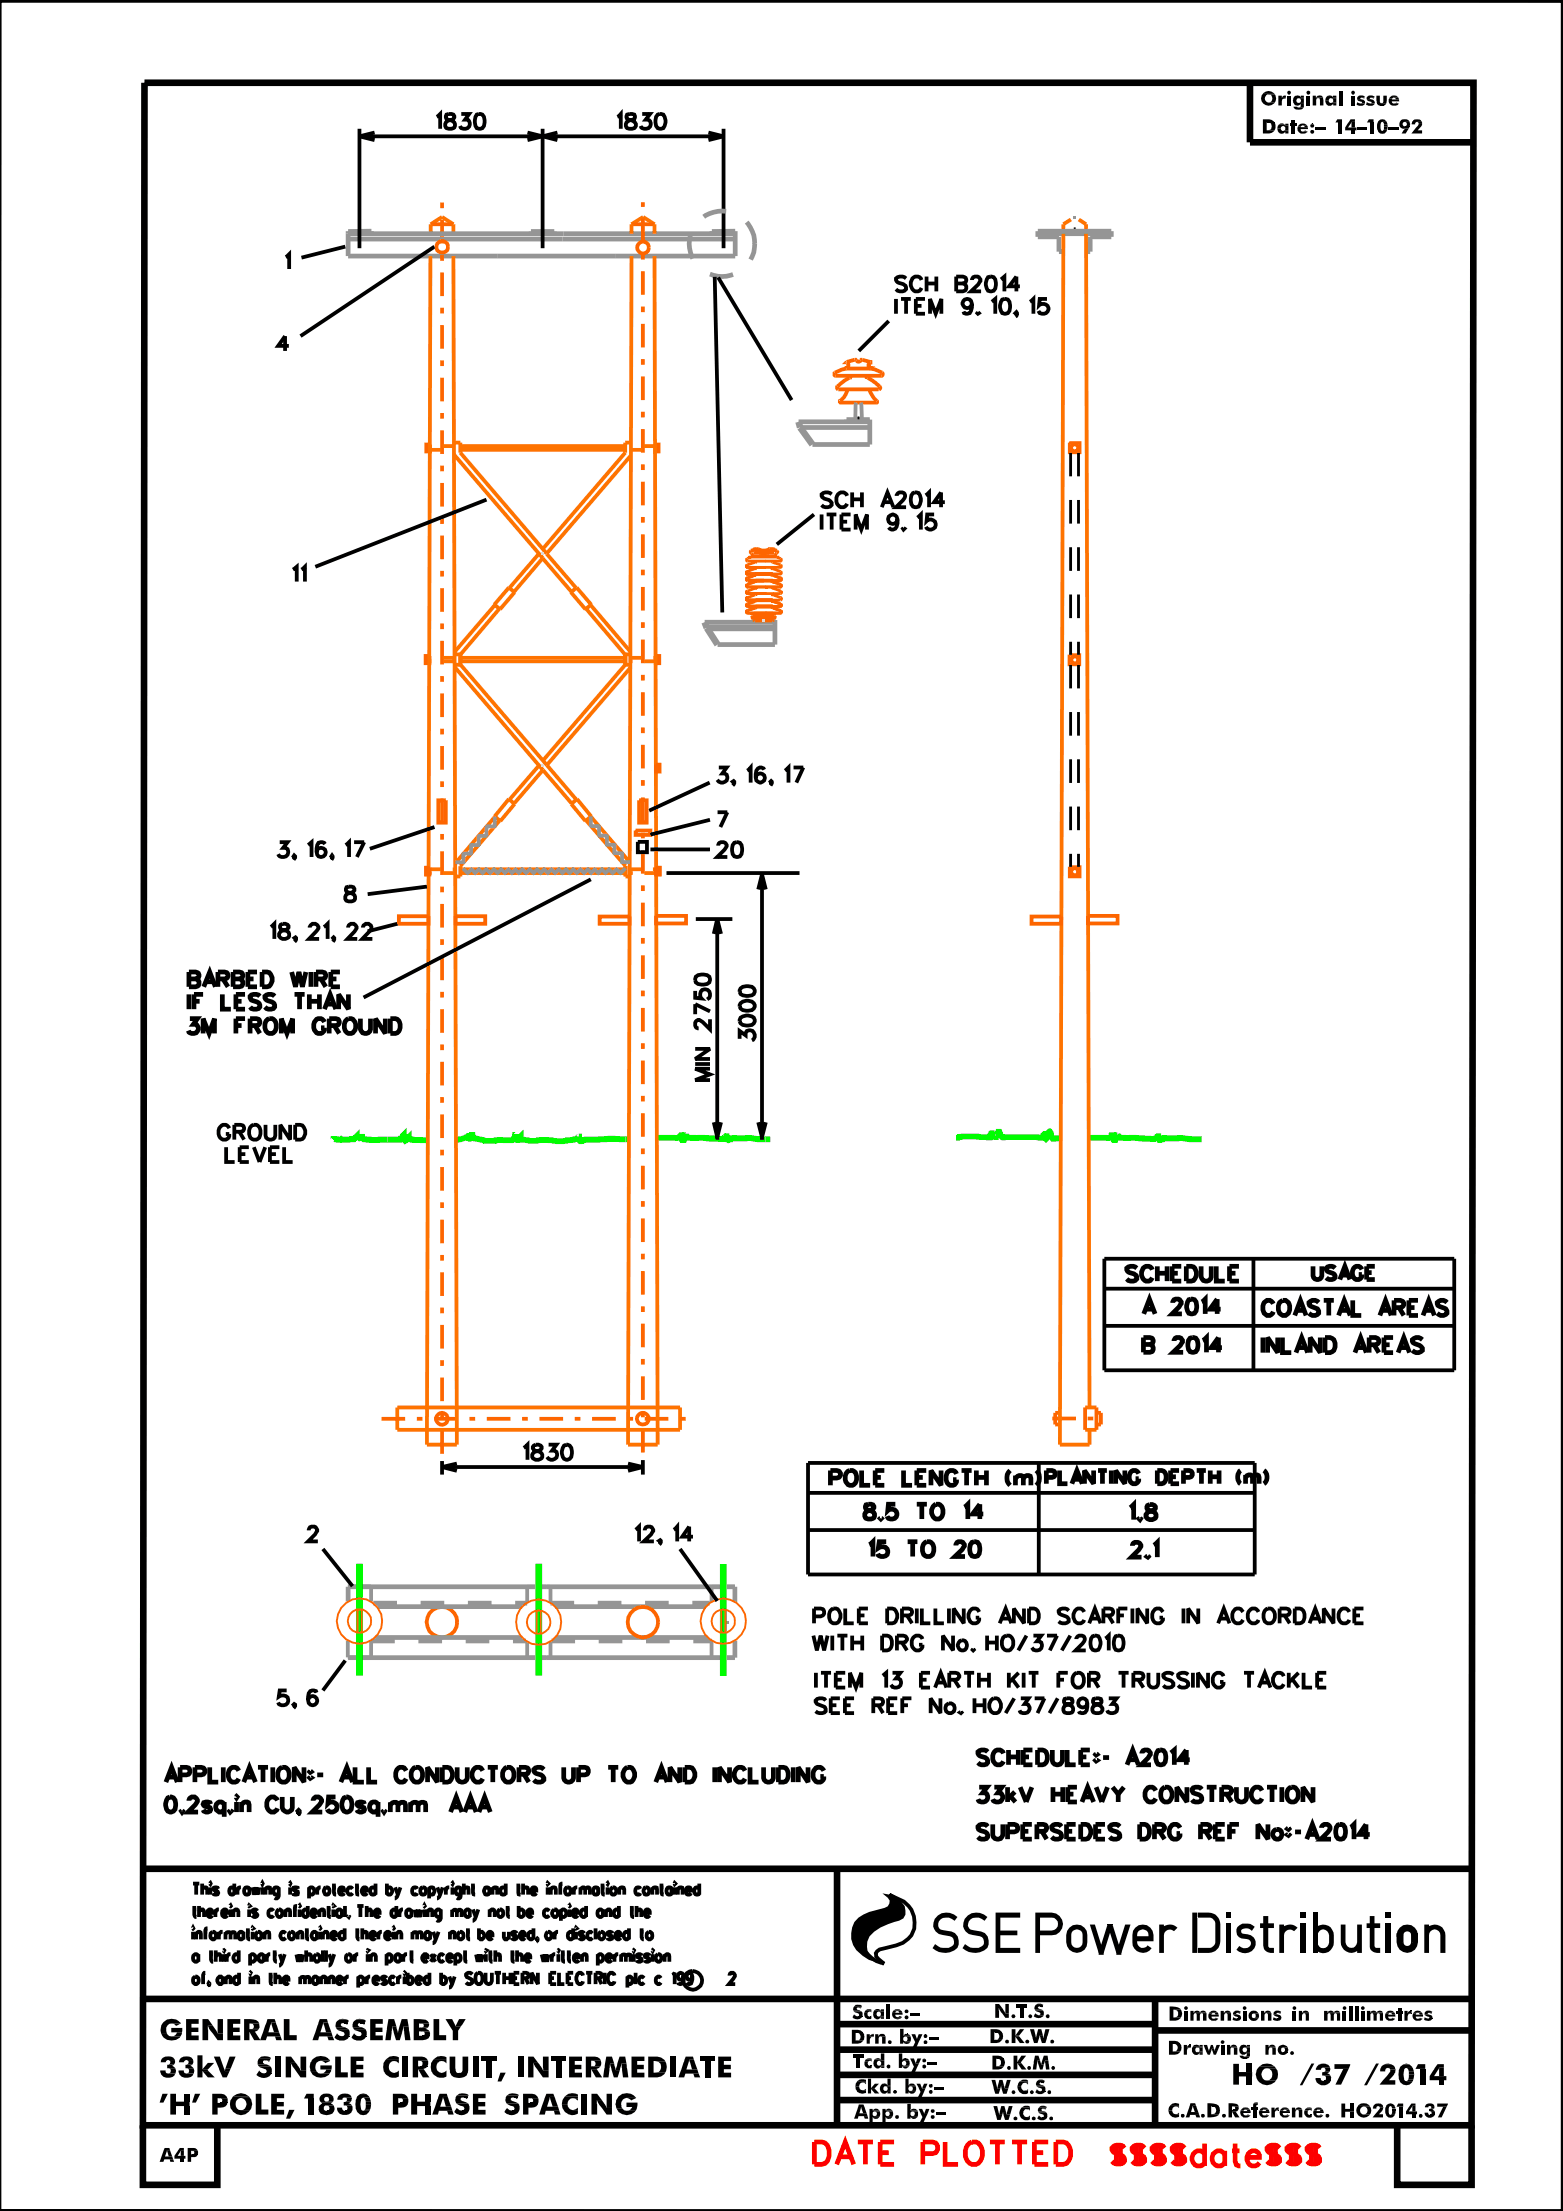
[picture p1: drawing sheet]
<svg xmlns="http://www.w3.org/2000/svg" width="210mm" height="297mm" viewBox="0 0 210 297" stroke-linecap="round" stroke-linejoin="round" font-family="sans-serif">
<defs><g id="words">
<text font-size="2.7" x="186.9" y="275.6" transform="rotate(-90 186.9 275.6)">GENERAL ASSEMBLY</text>
<g font-size="1.8">
<text x="187.4" y="182.8" transform="rotate(-90 187.4 182.8)">Drn. by:-</text>
<text x="190.7" y="182.4" transform="rotate(-90 190.7 182.4)">Tcd. by:-</text>
<text x="28" y="259.6" transform="rotate(-90 28 259.6)">3, 16, 17</text>
<text x="39" y="260.6" transform="rotate(-90 39 260.6)">18, 21, 22</text>
<text x="66" y="267.6" transform="rotate(-90 66 267.6)">GROUND</text>
<text x="69" y="266.6" transform="rotate(-90 69 266.6)">LEVEL</text>
<text x="45.4" y="271.6" transform="rotate(-90 45.4 271.6)">BARBED WIRE</text>
<text x="48.4" y="271.6" transform="rotate(-90 48.4 271.6)">IF LESS THAN</text>
<text x="51.7" y="271.7" transform="rotate(-90 51.7 271.7)">3M FROM GROUND</text>
</g>
<text font-size="1.6" fill="#959595" x="84.8" y="120.7" transform="rotate(-90 84.8 120.7)">USAGE</text>
</g></defs>
<path d="M.1 -.1l-.1 124.5M5.4 -.1l204.6 .3M144.3 30.6v.5M210 90.2l-.2 206.9M-.1 296.9l146.2 .2" fill="none" stroke="#000" stroke-width=".25"/>
<g fill="none" stroke="#000" stroke-width=".51">
<path d="M-.1 .1h210v296.9h-210M25.9 259v.1zM25.9 253.1h.9M25.9 256.5h.4M25.9 259.5v1M26.1 256.1v1.1l.1 .3h.2M26.3 259.8l.3-.3 .3 .1 .1 .9M26.3 259.5v1M27.9 259.1h-.2l-.1 .2v1.2M28.4 259.6a.3 .3 0 0 1 .5 .1 .51 .51 0 0 1-.4 .8 .59 .59 0 0 1-.1-.9zM28.9 256.5v1M29.3 253.8a.37 .37 0 0 0-.3-.2 .37 .37 0 0 0-.4 .2l.2 .2 .4 .1 .1 .2a.37 .37 0 0 1-.3 .2 .37 .37 0 0 1-.4-.2"/>
<path d="M29.4 256.5a.43 .43 0 0 0-.5 .5M29.4 259.5v1M29.8 257h.7v-.2a.35 .35 0 0 0-.3-.3 .35 .35 0 0 0-.3 .2 .46 .46 0 0 0-.1 .6 .46 .46 0 0 0 .6 .2l.1-.2M29.9 259.5a.49 .49 0 0 0-.5 .5M30.3 259.8l.2-.2h.4l.1 .9M30.3 259.6v.9M30.9 256.1l.1-.1v.1zM31 259.8l.2-.2h.3l.1 .9M31 256.5v1M31.3 256.8l.3-.3 .3 .1 .1 .9M31.3 256.5v1M31.5 253.8l-.2-.2a.35 .35 0 0 0-.5 .2 .46 .46 0 0 0 0 .5 .46 .46 0 0 0 .5 .2l.2-.2"/>
<path d="M31.5 253.1v1.4M31.9 253.6v.9M32.4 253.6h-.3l-.2 .4M32.7 259.7a.34 .34 0 0 0-.3-.2 .34 .34 0 0 0-.3 .2 .51 .51 0 0 0 .3 .8l.3-.2M32.7 259.5v1M33.1 259.5h.4M33.3 259.1v1.2v.2h.3M33.5 256v.1zM33.5 256.5v1M33.5 253.8a.4 .4 0 0 0-.5-.2 .4 .4 0 0 0-.2 .5v.2a.37 .37 0 0 0 .4 .2 .37 .37 0 0 0 .3-.2M33.5 253.6v.9M33.9 253.6l.2 .9 .3-.9 .2 .9 .2-.9"/>
<path d="M33.9 259l.1 .1h-.1zM33.9 259.5v1M34.5 259.6a.34 .34 0 0 1 .6 .1 .46 .46 0 0 1 0 .6 .46 .46 0 0 1-.6 .2 .6 .6 0 0 1 0-.9zM34.6 256.7a.37 .37 0 0 0-.4-.2 .37 .37 0 0 0-.3 .2l.2 .3 .4 .1 .1 .2a.37 .37 0 0 1-.4 .3 .37 .37 0 0 1-.3-.3M35.2 253v.1zM35.2 253.6v.9M35.5 259.8l.3-.3 .3 .1 .1 .9M35.5 259.5v1M35.7 253.8l.1-.2h.5v.9M35.7 253.6v.9M36.7 256.7a.33 .33 0 0 0-.3-.2 .33 .33 0 0 0-.3 .2 .46 .46 0 0 0 0 .6 .46 .46 0 0 0 .5 .2l.1-.2M37.3 256.6a.34 .34 0 0 1 .6 .1 .46 .46 0 0 1 0 .6 .46 .46 0 0 1-.6 .2 .6 .6 0 0 1 0-.9z"/>
<path d="M37.4 253.6v1.1v.2a.29 .29 0 0 1-.5 .1M37.4 253.8a.4 .4 0 0 0-.5-.2 .4 .4 0 0 0-.2 .5l.1 .2a.37 .37 0 0 0 .3 .2 .37 .37 0 0 0 .3-.2M39.9 256.1h-.3v1.4M40 259.8l.3-.3 .3 .1v.9M40 259.5v1M40 253.8v-.2a.39 .39 0 0 0-.6 .2 .6 .6 0 0 0 .6 .3v.4a.39 .39 0 0 1-.6-.2M40.1 256.1l.1-.1 .1 .1zM40.2 256.5v1M41 259.5h.4M41.2 259.1v1.2v.2h.3M41.3 256.7a.33 .33 0 0 0-.3-.2 .33 .33 0 0 0-.3 .2 .46 .46 0 0 0 0 .6 .46 .46 0 0 0 .5 .2l.1-.2M41.3 256.1v1.4"/>
<path d="M41.5 253.8l.1-.2a.46 .46 0 0 1 .6 .4 .46 .46 0 0 1-.6 .5l-.1-.2M41.5 253.6v1.4M41.8 257h.7v-.2a.33 .33 0 0 0-.3-.3 .33 .33 0 0 0-.4 .2 .51 .51 0 0 0 .4 .8l.3-.2M42.6 259.7a.34 .34 0 0 0-.4-.2 .34 .34 0 0 0-.3 .2 .51 .51 0 0 0 .4 .8l.3-.2M42.6 259.5v1M42.6 253.6v.9M42.9 256.8l.3-.3 .3 .1v.9M42.9 256.5v1M43 259v.1h-.1zM43 259.5v1M43.1 253.6a.4 .4 0 0 0-.5 .4M43.4 259.8l.3-.3 .3 .1v.9"/>
<path d="M43.4 259.5v1M43.7 253.6a.49 .49 0 0 1 .6 .3 .49 .49 0 0 1-.3 .6h-.3a.66 .66 0 0 1 0-.9zM45.5 254h.7l-.1-.4a.49 .49 0 0 0-.6 .3 .49 .49 0 0 0 .3 .6h.3l.1-.2M46.3 259.7a.37 .37 0 0 0-.4-.2 .37 .37 0 0 0-.3 .2 .46 .46 0 0 0 0 .6 .46 .46 0 0 0 .6 .2l.1-.2M46.3 259.1v1.4M46.3 256.1v1.4M48.6 254h.7l-.1-.4a.46 .46 0 0 0-.6 .4 .46 .46 0 0 0 .6 .5l.1-.2M48.7 259.8l.3-.3 .2 .1 .1 .9M49.2 256.8l.3-.3 .3 .1 .1 .9M49.2 256.1v1.4M49.7 260h.7v-.2a.32 .32 0 0 0-.3-.3 .32 .32 0 0 0-.3 .2 .46 .46 0 0 0-.1 .6 .46 .46 0 0 0 .6 .2l.1-.2M50.4 253.8a.4 .4 0 0 0-.5-.2 .4 .4 0 0 0-.2 .5l.1 .2a.37 .37 0 0 0 .3 .2 .37 .37 0 0 0 .3-.2"/>
<path d="M51.7 260h.7v-.2a.35 .35 0 0 0-.3-.3 .35 .35 0 0 0-.4 .2 .46 .46 0 0 0 0 .6 .46 .46 0 0 0 .6 .2l.1-.2M52 253.8l.1-.2a.46 .46 0 0 1 .6 .4 .46 .46 0 0 1-.6 .5l-.1-.2M52.8 259v.1zM52.8 259.5v1M53.1 253.6l.3 .9M53.2 256.7a.33 .33 0 0 0-.3-.2 .33 .33 0 0 0-.3 .2 .46 .46 0 0 0 0 .6 .46 .46 0 0 0 .5 .2l.1-.2M53.2 259.8l.3-.3 .3 .1 .1 .9M53.2 256.1v1.4M53.2 259.5v1M53.7 256.5v1M53.8 253.6l-.5 1.2-.3 .2M54.1 256.5l-.3 .1-.1 .4"/>
<path d="M55.3 256.7a.37 .37 0 0 0-.4-.2 .37 .37 0 0 0-.3 .2 .46 .46 0 0 0 0 .6 .46 .46 0 0 0 .5 .2l.2-.2M55.3 256.5v1M55.4 259.8l.2-.2h.3l.1 .9M55.4 259.6v.9M55.7 256.6l.2 .9 .2-.9 .3 .9 .2-.9M56 253.8a.33 .33 0 0 0-.5-.2 .5 .5 0 0 0-.2 .6 .5 .5 0 0 0 .6 .3l.1-.2M56 259.8l.2-.2h.4l.1 .9M56.6 253.6a.49 .49 0 0 1 .6 .3 .49 .49 0 0 1-.3 .6h-.2a.59 .59 0 0 1-.1-.9zM57 256v.1zM57 256.5v1M57.4 256.8l.3-.3 .3 .1 .1 .9M57.4 256.5v1"/>
<path d="M57.6 253.8a.39 .39 0 0 1 .6-.2 .59 .59 0 0 1-.1 .9h-.3l-.2-.2M57.6 253.6v1.4M57.8 259.7a.34 .34 0 0 0-.4-.2 .34 .34 0 0 0-.3 .2 .51 .51 0 0 0 .4 .8l.3-.2M57.8 259.5v1M58.2 259.5l.3 1M58.7 253.6l.4 .9M58.9 259.5l-.5 1.3-.3 .3M59.2 256.5v1.2l-.1 .2a.29 .29 0 0 1-.5 .1M59.2 256.7a.37 .37 0 0 0-.3-.2 .37 .37 0 0 0-.4 .2 .46 .46 0 0 0 0 .6 .46 .46 0 0 0 .6 .2l.1-.2M59.5 253.6l-.5 1.2-.3 .2M59.9 253.6v.9M60.3 253.6h-.3l-.1 .4"/>
<path d="M60.4 259.8l.3-.3 .3 .1 .1 .9M60.4 259.5v1M60.7 253.1l.1-.1v.1zM60.7 256.9l.3-.3 .3 .1 .1 .8M60.7 256.6v.9M60.8 253.6v.9M61.4 256.9l.3-.3 .2 .1 .1 .8M61.7 259.6a.34 .34 0 0 1 .5 .1 .46 .46 0 0 1 0 .6 .46 .46 0 0 1-.5 .2 .6 .6 0 0 1 0-.9zM61.9 253.6l-.1 1.3a.29 .29 0 0 1-.4 .1M61.9 253.8a.33 .33 0 0 0-.5-.2 .5 .5 0 0 0-.2 .6 .5 .5 0 0 0 .6 .3l.1-.2M62.3 253.8l.2-.2h.4v.9M62.3 253.1v1.4"/>
<path d="M62.7 259.5h.4M62.8 259.1v1.2l.1 .2h.2M63.1 256.7a.33 .33 0 0 0-.3-.2 .33 .33 0 0 0-.3 .2 .46 .46 0 0 0-.1 .6 .46 .46 0 0 0 .6 .2l.1-.2M63.1 256.5v1M63.3 253.6h.5M63.5 253.1v1.2l.1 .2h.2M63.5 256.5l.4 1M64.2 256.5l-.4 1.3-.3 .2M65.7 253.8a.39 .39 0 0 0-.5-.2 .59 .59 0 0 0 .1 .9h.3l.1-.2M65.7 253.6v.9M66.1 253.8l.2-.2h.4l.1 .9M66.1 253.6v.9"/>
<path d="M67 256.6a.34 .34 0 0 1 .5 .1 .46 .46 0 0 1 0 .6 .46 .46 0 0 1-.5 .2 .6 .6 0 0 1 0-.9zM67.9 253.8a.4 .4 0 0 0-.5-.2 .4 .4 0 0 0-.2 .5v.2a.37 .37 0 0 0 .4 .2 .37 .37 0 0 0 .3-.2M67.9 253.1v1.4M68 256.5h.4M68.2 256.1v1.1l.1 .3h.2M69.4 253.6h.5M69.6 253.1l.1 1.4h.2M69.7 256.7a.37 .37 0 0 1 .3-.2 .37 .37 0 0 1 .3 .2 .46 .46 0 0 1 0 .6 .46 .46 0 0 1-.5 .2l-.1-.2M69.7 256.1v1.4M69.8 260h.7v-.2a.32 .32 0 0 0-.5-.2 .51 .51 0 0 0-.2 .6 .51 .51 0 0 0 .5 .3l.2-.2M70.2 253.8l.3-.2h.3l.1 .9M70.2 253.1v1.4"/>
<path d="M70.8 257h.7v-.2a.32 .32 0 0 0-.3-.3 .32 .32 0 0 0-.4 .2 .46 .46 0 0 0 0 .6 .46 .46 0 0 0 .6 .2l.1-.2M71.3 254h.7l-.1-.4a.46 .46 0 0 0-.6 .4 .46 .46 0 0 0 .6 .5l.1-.2M71.6 259.7a.37 .37 0 0 0-.3-.2 .37 .37 0 0 0-.3 .2 .46 .46 0 0 0 0 .6 .46 .46 0 0 0 .5 .2l.1-.2M71.6 259.1v1.4M73.5 259.6a.34 .34 0 0 1 .5 .1 .46 .46 0 0 1 0 .6 .46 .46 0 0 1-.5 .2 .6 .6 0 0 1 0-.9zM73.5 253l.1 .1h-.1zM73.5 253.6v.9M73.8 256.7a.37 .37 0 0 0-.4-.2 .37 .37 0 0 0-.3 .2 .46 .46 0 0 0 0 .6 .46 .46 0 0 0 .5 .2l.2-.2M74 253.8l.1-.2h.5v.9M74 253.6v.9M74.4 256.6v-.1a.51 .51 0 0 1 .5 .5 .51 .51 0 0 1-.5 .5 .52 .52 0 0 1 0-.9zM74.5 259.5v1"/>
<path d="M74.9 259.5l-.3 .1-.1 .4M75.1 253.6h.4M75.3 256.7a.37 .37 0 0 1 .4-.2 .37 .37 0 0 1 .3 .2 .46 .46 0 0 1 0 .6 .46 .46 0 0 1-.5 .2l-.2-.2M75.3 256.5v1.5M75.5 253.1h-.2l-.1 1.4M76 253.6a.49 .49 0 0 1 .7 .3 .49 .49 0 0 1-.4 .6h-.1a.59 .59 0 0 1-.2-.9zM76.4 256.1l.1-.1v.1zM76.5 256.5v1M76.9 257h.7v-.2a.32 .32 0 0 0-.3-.3 .32 .32 0 0 0-.4 .2 .46 .46 0 0 0 0 .6 .46 .46 0 0 0 .6 .2l.1-.2M77 259.7a.37 .37 0 0 0-.4-.2 .37 .37 0 0 0-.3 .2 .46 .46 0 0 0 0 .6 .46 .46 0 0 0 .5 .2l.2-.2M77 259.1v1.4M77.1 253.6v.9"/>
<path d="M77.4 259v.1zM77.4 259.5v1M77.5 253.6h-.3l-.1 .4M77.9 253.9l.3-.3h.3l.1 .9M77.9 253.6v.9M78.5 259.7a.37 .37 0 0 0-.4-.2 .37 .37 0 0 0-.3 .2l.1 .3 .5 .1 .1 .2a.37 .37 0 0 1-.4 .3 .37 .37 0 0 1-.3-.3M78.6 253.9l.3-.3h.3v.9M78.7 256.7a.37 .37 0 0 0-.3-.2 .37 .37 0 0 0-.4 .2 .46 .46 0 0 0 0 .6 .46 .46 0 0 0 .6 .2l.1-.2M78.7 256.1v1.4M79.6 259.7l-.3-.2a.51 .51 0 0 0-.4 .5 .51 .51 0 0 0 .4 .5l.3-.2M80 259.1v1.4M80.3 253.8a.33 .33 0 0 0-.5-.2 .5 .5 0 0 0-.2 .6 .5 .5 0 0 0 .6 .3l.1-.2"/>
<path d="M80.3 253.6v.9M80.4 259.7a.37 .37 0 0 1 .4-.2 .37 .37 0 0 1 .3 .2 .46 .46 0 0 1 0 .6 .46 .46 0 0 1-.5 .2 .67 .67 0 0 1-.2-.8zM80.7 253.6h.5M80.9 253.1v1.2l.1 .2h.2M81 256.7a.37 .37 0 0 0-.4-.2 .37 .37 0 0 0-.3 .2 .46 .46 0 0 0 0 .6 .46 .46 0 0 0 .5 .2l.2-.2M81 256.5v1M81.4 256.8l.3-.3 .2 .1 .1 .9M81.4 256.5v1M81.5 253.1l.1-.1v.1zM81.6 253.6v.9M82.2 253.6a.46 .46 0 0 1 .6 .4 .46 .46 0 0 1-.6 .5 .57 .57 0 0 1 0-.9zM82.2 259.7a.38 .38 0 0 0-.6-.1v.3l.5 .1a.29 .29 0 0 1 .1 .5h-.4l-.2-.2"/>
<path d="M82.6 260h.8v-.2a.35 .35 0 0 0-.3-.3 .35 .35 0 0 0-.4 .2 .46 .46 0 0 0 0 .6 .46 .46 0 0 0 .5 .2l.2-.2M83.1 256.7a.33 .33 0 0 0-.3-.2 .33 .33 0 0 0-.3 .2 .46 .46 0 0 0 0 .6 .46 .46 0 0 0 .5 .2l.1-.2M83.1 256.1v1.4M83.2 253.8l.1-.2h.4l.1 .9M83.2 253.6v.9M84.5 259.7a.34 .34 0 0 0-.3-.2 .34 .34 0 0 0-.4 .2 .51 .51 0 0 0 .4 .8l.3-.2M84.5 259.1v1.4M84.7 256.5h.4M84.9 256.1v1.1v.3h.2M85.5 256.8l.3-.3 .3 .1v.9M85.5 256.1v1.4M86 253.8a.33 .33 0 0 0-.5-.2 .5 .5 0 0 0-.2 .6 .5 .5 0 0 0 .6 .3l.1-.2"/>
<path d="M86 259.5h.4M86.2 259.1v1.2v.2h.3M86.5 257h.8a.34 .34 0 0 0-.2-.4 .34 .34 0 0 0-.5 .1 .51 .51 0 0 0 .4 .8l.3-.2M86.6 253.6a.49 .49 0 0 1 .6 .3 .49 .49 0 0 1-.3 .6h-.3a.66 .66 0 0 1 0-.9zM86.9 259.7a.37 .37 0 0 1 .3-.2 .37 .37 0 0 1 .4 .2 .46 .46 0 0 1 0 .6 .46 .46 0 0 1-.6 .2 .67 .67 0 0 1-.1-.8zM87.6 253.8l.2-.2h.4v.9M87.6 253.6v.9M88.7 253.6h.4M88.8 253.1v1.2l.1 .2h.2M90.2 253.8a.33 .33 0 0 0-.5-.2 .5 .5 0 0 0-.2 .6 .5 .5 0 0 0 .6 .3l.1-.2M90.2 253.6v.9M90.6 253l.1 .1h-.1z"/>
<path d="M90.6 253.6v.9M91 253.8l.2-.2h.4l.1 .9M91 253.6v.9M92.1 254h.7v-.2a.36 .36 0 0 0-.3-.2 .36 .36 0 0 0-.4 .2 .47 .47 0 0 0 0 .5 .47 .47 0 0 0 .6 .2l.1-.2M93.9 253.8a.33 .33 0 0 0-.5-.2 .5 .5 0 0 0-.2 .6 .5 .5 0 0 0 .6 .3l.1-.2M93.9 253.1v1.4M26.1 265.6a.47 .47 0 0 1 .6 .2 .47 .47 0 0 1-.2 .7 .47 .47 0 0 1-.6-.2 .47 .47 0 0 1 .2-.7zM26.6 262.7a.41 .41 0 0 0-.5-.1 .41 .41 0 0 0-.2 .5 .38 .38 0 0 0 .3 .4 .38 .38 0 0 0 .4-.2M26.6 262.5v1.1M27.1 265.5h.4M27.6 265l-.2 .1-.1 .2v1.3M28.1 266.5l-.1 .1v-.1v-.1l.1 .1-.1 .4"/>
<path d="M28.2 262.5h.4M28.3 262v1.3l.2 .3h.1M29 262.8l.3-.3 .3 .1v1M29 262v1.6M29.9 265.8a.44 .44 0 0 0-.6-.1 .44 .44 0 0 0 0 .6l.2 .3h.2l.2-.3M29.9 265.5v1.1M30 262h.1v.1zM30.1 262.5v1.1M30.3 265.8l.3-.3 .3 .1 .1 1M30.3 265.5v1.1M30.5 262.5v1.1M31 262.5a.49 .49 0 0 0-.5 .5"/>
<path d="M32.1 262.7a.34 .34 0 0 0-.4-.2 .34 .34 0 0 0-.3 .2 .51 .51 0 0 0 .4 .9l.3-.3M32.1 262v1.6M32.1 265.8a.41 .41 0 0 0-.5-.2 .41 .41 0 0 0-.2 .5 .38 .38 0 0 0 .3 .5 .38 .38 0 0 0 .4-.3M32.1 265v1.6M33.6 262.7a.41 .41 0 0 1 .5-.1 .41 .41 0 0 1 .2 .5 .38 .38 0 0 1-.3 .4 .38 .38 0 0 1-.4-.2M33.6 262.5v1.6M33.6 265v.1zM33.6 265.5v1.1M34.1 265.8l.2-.3 .3 .1 .1 1M34.1 265.5v1.1M35.4 262.7a.33 .33 0 0 0-.3-.2 .33 .33 0 0 0-.3 .2 .46 .46 0 0 0 0 .6 .46 .46 0 0 0 .5 .2l.1-.2M35.4 262.5v1.1"/>
<path d="M35.8 262.5v1.1M36.2 265.5h.4M36.3 262.5a.43 .43 0 0 0-.5 .5M36.3 265v1.3l.1 .2 .2 .1M36.7 262.5h.4M36.9 262v1.3l.1 .2 .2 .1M37 265.8l.3-.3 .3 .1v1M37 265v1.6M37.6 262.5l.3 1.1M38.1 266h.6v-.3a.33 .33 0 0 0-.3-.2 .33 .33 0 0 0-.3 .3 .45 .45 0 0 0 0 .5 .45 .45 0 0 0 .5 .2l.1-.2M38.2 262.5l-.4 1.3-.3 .3M39.8 262.6l.2 1 .3-1 .2 1 .2-1"/>
<path d="M40.3 265.8l.2-.2h.4l.1 1M40.3 265.6v1M41 265.8l.1-.2h.4l.1 1M41.1 262.8l.3-.3 .3 .1 .1 1M41.1 262v1.6M42.3 262.7l.2-.2a.51 .51 0 0 1 .4 .5 .51 .51 0 0 1-.4 .6l-.1-.1a.52 .52 0 0 1-.1-.8zM42.7 265.8a.34 .34 0 0 0-.3-.3 .34 .34 0 0 0-.3 .3 .51 .51 0 0 0 .3 .8l.3-.3M42.7 265.5v1.1M43.1 265.8l.3-.3 .3 .1v1M43.1 265.5v1.1M43.4 262v1.6M46.3 265.5v1.1"/>
<path d="M46.5 262.7a.34 .34 0 0 1 .3-.2 .34 .34 0 0 1 .3 .2 .51 .51 0 0 1-.3 .9 .55 .55 0 0 1-.3-.9zM46.8 265.5a.49 .49 0 0 0-.5 .5M49.2 265.5v1.1M49.3 262h.2l-.1 .1zM49.4 262.5v1.1M49.7 265.5a.43 .43 0 0 0-.5 .5M49.8 262.8l.3-.3 .3 .1 .1 1M49.8 262.5v1.1M51.9 262.7a.41 .41 0 0 1 .6-.1 .41 .41 0 0 1 .1 .5 .38 .38 0 0 1-.2 .4 .38 .38 0 0 1-.5-.2M53 265.8l-.2-.3a.51 .51 0 0 0-.5 .6 .51 .51 0 0 0 .5 .5l.2-.3M53.4 265.5v1.1M53.8 262.7a.41 .41 0 0 0-.6-.1 .41 .41 0 0 0-.1 .5 .38 .38 0 0 0 .2 .4 .38 .38 0 0 0 .5-.2"/>
<path d="M53.8 262.5v1.1M53.9 265.5a.43 .43 0 0 0-.5 .5M54.2 262.5v1.1M54.3 265v.1zM54.3 265.5v1.1M54.7 262.5a.49 .49 0 0 0-.5 .5M54.8 265.8a.33 .33 0 0 1 .3-.3 .33 .33 0 0 1 .3 .3 .46 .46 0 0 1 0 .5 .46 .46 0 0 1-.6 .2v-.2M54.8 265v1.6M55 262.5h.5M55.3 262v1.3v.2l.2 .1M55.9 266h.7a.34 .34 0 0 0-.3-.4 .34 .34 0 0 0-.4 .2 .51 .51 0 0 0 .4 .8l.3-.3M56.7 263h.7v-.2a.32 .32 0 0 0-.5-.2 .51 .51 0 0 0-.2 .6 .51 .51 0 0 0 .5 .4l.2-.3"/>
<path d="M57.7 265.8a.33 .33 0 0 0-.3-.3 .33 .33 0 0 0-.4 .3 .46 .46 0 0 0 0 .5 .46 .46 0 0 0 .6 .2l.1-.2M57.7 265v1.6M57.8 262.5l.7 1.1M58.5 262.5l-.7 1.1M59.2 265.8a.33 .33 0 0 1 .4-.3 .33 .33 0 0 1 .3 .3 .46 .46 0 0 1 0 .5 .46 .46 0 0 1-.6 .2l-.1-.2M59.2 265v1.6M59.6 262.7a.34 .34 0 0 0-.3-.2 .34 .34 0 0 0-.3 .2 .51 .51 0 0 0 .4 .9l.2-.3M60 263h.7v-.2a.32 .32 0 0 0-.3-.3 .32 .32 0 0 0-.3 .2 .46 .46 0 0 0 0 .6 .46 .46 0 0 0 .5 .2l.1-.2M60.3 265.5l.4 1.1M61.1 265.5l-.5 1.3-.3 .2M61.1 262.7a.41 .41 0 0 1 .6-.1 .41 .41 0 0 1 .2 .5 .38 .38 0 0 1-.3 .4 .38 .38 0 0 1-.5-.2M61.1 262.5v1.6"/>
<path d="M62.3 262.5h.4M62.5 262v1.3v.2l.3 .1M63.4 265.2a.45 .45 0 0 0-.5-.2 .45 .45 0 0 0-.3 .4l.2 .3a.74 .74 0 0 1 .6 .4v.2a.51 .51 0 0 1-.8 0M63.9 262.6l.2 1 .3-1 .2 1 .3-1M64.1 265.1l.1-.1a.67 .67 0 0 1 .6 1l-.1 .2a.43 .43 0 0 1-.6 .3l-.2-.2v-.3v-.6zM66.4 265h.9M66.5 262.8l.3-.3 .3 .1 .1 1M66.9 265v1.6M69 265h.7M69 266.6h.7M69.4 262.8l.3-.3 .3 .1 .1 1M70.2 265.8l.7-.1 .1-.2-.1-.4-.7-.1v1.6"/>
<path d="M70.5 263h.7v-.2a.32 .32 0 0 0-.5-.2 .51 .51 0 0 0-.2 .6 .51 .51 0 0 0 .5 .4l.2-.3M70.6 265.8l.4 .8M72.2 260.5h-.1h.1l-.1 .3M72.2 265v1.6l-.8-1.6v1.6M72.7 262.6l.3 1 .3-1 .2 1 .2-1M73.9 265.8h.5M74.1 262.5v1.1M74.6 262.5a.43 .43 0 0 0-.5 .5M74.7 265h-.8v1.6h.8M74.9 262h.1v.1zM75 262.5v1.1M75.1 265v1.6h.7"/>
<path d="M75.4 262.5h.4M75.6 262v1.3v.2l.3 .1M76.2 262.5h.4M76.2 265.8h.5M76.4 262v1.3l.1 .2 .2 .1M77 265h-.8v1.6h.8M77.1 263h.6v-.2a.32 .32 0 0 0-.2-.3 .32 .32 0 0 0-.4 .2 .46 .46 0 0 0 0 .6 .46 .46 0 0 0 .6 .2v-.2M78.2 262.8l.3-.3 .3 .1v1M78.2 262.5v1.1M78.3 265.4a.4 .4 0 0 0-.4-.4 .4 .4 0 0 0-.4 .4 .96 .96 0 0 0 .3 1.2 .44 .44 0 0 0 .5-.4M78.7 265h.9M79.1 265v1.6"/>
<path d="M80 265.8l.7-.1 .1-.2-.1-.4-.7-.1v1.6M80.3 262.7a.41 .41 0 0 1 .5-.1 .41 .41 0 0 1 .2 .5 .38 .38 0 0 1-.3 .4 .38 .38 0 0 1-.4-.2M80.3 262.5v1.6M80.4 265.8l.4 .8M81.2 265v1.6M81.4 263h.7v-.2a.35 .35 0 0 0-.3-.3 .35 .35 0 0 0-.3 .2 .46 .46 0 0 0 0 .6 .46 .46 0 0 0 .5 .2l.1-.2M82.5 265.4a.4 .4 0 0 0-.6-.3 .99 .99 0 0 0 .1 1.5 .45 .45 0 0 0 .5-.4M82.5 262.5v1.1M83 262.5a.49 .49 0 0 0-.5 .5M83.4 262.8l.2-.2h.4v1M83.4 262.6v1M84 262.8l.3-.2h.3l.1 1"/>
<path d="M84.3 265.8a.33 .33 0 0 1 .3-.3 .33 .33 0 0 1 .3 .3 .46 .46 0 0 1 0 .5 .46 .46 0 0 1-.6 .2v-.2M84.3 265.5v1.5M85.1 262v.1zM85.1 262.5v1.1M85.4 265v1.6M86.2 262.7l-.2-.2h-.3l-.1 .1v.3a.6 .6 0 0 1 .6 .4l-.1 .2-.1 .1h-.3l-.2-.3M86.5 265.8a.34 .34 0 0 0-.3-.3 .34 .34 0 0 0-.3 .3 .51 .51 0 0 0 .3 .8l.3-.3M87.2 262.7l-.2-.2h-.2l-.2 .1v.3a.6 .6 0 0 1 .6 .4v.2l-.2 .1h-.2l-.2-.3M87.6 262h.1l-.1 .1zM87.6 262.5v1.1M88.1 262.7a.34 .34 0 0 1 .3-.2 .34 .34 0 0 1 .3 .2 .51 .51 0 0 1-.3 .9 .55 .55 0 0 1-.3-.9zM88.7 265.8a.33 .33 0 0 0-.3-.3 .33 .33 0 0 0-.3 .3 .46 .46 0 0 0 0 .5 .46 .46 0 0 0 .6 .2v-.2"/>
<path d="M89.3 262.8l.2-.3 .3 .1 .1 1M89.3 262.5v1.1M90.3 265.3l.3-.3v1.6M91.8 265.5l-.1 .3a.37 .37 0 0 1-.5 .1 .45 .45 0 0 1-.2-.6 .45 .45 0 0 1 .6-.2 1.27 1.27 0 0 1 0 1.4l-.3 .1-.2-.1v-.2M93 265.5l-.1 .3a.37 .37 0 0 1-.5 .1 .45 .45 0 0 1-.2-.6 .45 .45 0 0 1 .6-.2 1.27 1.27 0 0 1 0 1.4l-.3 .1-.2-.3M98 265.4l.1-.3 .1-.1 .4 .1a.45 .45 0 0 1-.1 .7l-.6 .8h.8"/>
<circle cx="93" cy="266.1" r="1.27"/>
</g>
<g fill="none" stroke="#000" stroke-width=".89" stroke-linecap="butt">
<path d="M19.4 11.1h178.5l-.3 274.4h-178.4zM167.9 11.1v8h30M19.4 251.1h178.5M112.4 251.1v34.4M19.2 268.5h178.7M112.4 278.8h42.7M112.4 275.4h42.7M112.4 271.9h42.7M155.1 272.8h42.8M155.1 268.5v17.2M19.2 285.5v8h10v-8M112.4 282.1h42.7"/>
<path d="M187.6 285.5v8h10v-8"/>
</g>
<g fill="#000">
<path d="M185.3 14.2h.5zM186.9 12.9h.6zM120.2 269.9h.5zM121.4 276.5h.3zM121.6 273.2h.2zM122.3 279.9h.3zM162.7 270.2h.6zM190.1 270.2h.5zM122.6 283.3h.2zM167 283.2h.5zM169.5 283.2h.5zM172.3 283.2h.5z"/>
<path d="M176.8 283.2h.5z"/>
<path d="M169.6 12.5h1.5l.1 .2h-.8a.55 .55 0 0 0-.5 .5 .55 .55 0 0 0 .5 .6h.8a1.01 1.01 0 0 1-1.5 .2 1.01 1.01 0 0 1-.1-1.5z" fill-rule="evenodd"/>
<path d="M169.6 12.5a1.02 1.02 0 0 1 1.5 0z" fill-rule="evenodd"/>
<path d="M170.4 12.7h.8a.98 .98 0 0 1 0 1.1h-.8a.55 .55 0 0 0 .5-.6 .55 .55 0 0 0-.5-.5z" fill-rule="evenodd"/>
<path d="M171.7 12.9h.4v.3h.5l-.4 .1-.1 .9h-.4z" fill-rule="evenodd"/>
<path d="M172.3 12.9h.4v.2l-.1 .1h-.5z" fill-rule="evenodd"/>
<path d="M172.4 12.9h.3z" fill-rule="evenodd"/>
<path d="M172.5 13.2l.1 .1z" fill-rule="evenodd"/>
<path d="M172.9 12.9h.5v1.3h-.5z" fill-rule="evenodd"/>
<path d="M173.7 14.3l1.4 .2-.2 .2h-.8a.4 .4 0 0 1-.4-.3z" fill-rule="evenodd"/>
<path d="M173.8 13a.54 .54 0 0 1 .9 .1h.4v.1h-.7a.32 .32 0 0 0-.3 .3 .32 .32 0 0 0 .3 .3h.7v.2h-.4a.62 .62 0 0 1-.9 0 .62 .62 0 0 1-.1-.8z" fill-rule="evenodd"/>
<path d="M174.1 14.7h.5z" fill-rule="evenodd"/>
<path d="M174.7 14h.4v.5h-.7a.36 .36 0 0 0 .3-.5z" fill-rule="evenodd"/>
<path d="M174.4 13.2h.7v.6h-.7a.32 .32 0 0 0 .3-.3 .32 .32 0 0 0-.3-.3z" fill-rule="evenodd"/>
<path d="M174.7 12.9h.4v.2h-.4z" fill-rule="evenodd"/>
<path d="M175.5 12.9h.5v1.3h-.5z" fill-rule="evenodd"/>
<path d="M176.3 12.9h.4v.2h1l-.6 .1a.33 .33 0 0 0-.3 .4v.6h-.5z" fill-rule="evenodd"/>
<path d="M176.7 13.1a.55 .55 0 0 1 1 0z" fill-rule="evenodd"/>
<path d="M177.1 13.2h.6v1h-.4v-.8l-.1-.2z" fill-rule="evenodd"/>
<path d="M178.1 13.1h1.4v.1h-.9l-.2 .3h-.4z" fill-rule="evenodd"/>
<path d="M178.2 13a.52 .52 0 0 1 .8 0z" fill-rule="evenodd"/>
<path d="M178 13.5h.4l.2 .3h.9v.2h-.5a.58 .58 0 0 1-.7 .2 .58 .58 0 0 1-.3-.7z" fill-rule="evenodd"/>
<path d="M178.7 13.8l.8-.1v.1z" fill-rule="evenodd"/>
<path d="M179 12.9h.5v.2h-.5z" fill-rule="evenodd"/>
<path d="M179 14h.5v.2h-.5z" fill-rule="evenodd"/>
<path d="M178.7 13.2h.8v.5h-.5v-.3l-.1-.2z" fill-rule="evenodd"/>
<path d="M179.8 12.2h.5v2h-.5z" fill-rule="evenodd"/>
<path d="M181.5 12.9h.4v1.3h-.4z" fill-rule="evenodd"/>
<path d="M182.3 13l.2-.1h.8l-.1 .2-.5 .1v.1h.1h-.5z" fill-rule="evenodd"/>
<path d="M182.3 13.7l.2 .2h.8a.79 .79 0 0 1-1.1 .2z" fill-rule="evenodd"/>
<path d="M182.5 12.9h.6z" fill-rule="evenodd"/>
<path d="M182.7 13.9h.6z" fill-rule="evenodd"/>
<path d="M182.3 13.3h.5a.49 .49 0 0 1 .5 .5v.1h-.4v-.1l-.1-.1a.48 .48 0 0 1-.5-.4z" fill-rule="evenodd"/>
<path d="M182.8 13.1h.4v.1v.1z" fill-rule="evenodd"/>
<path d="M183.6 13l.2-.1h.8l-.1 .2-.5 .1v.1h-.5z" fill-rule="evenodd"/>
<path d="M183.6 13.7l.4 .2h.6a.79 .79 0 0 1-1.2 .2z" fill-rule="evenodd"/>
<path d="M183.8 12.9h.6z" fill-rule="evenodd"/>
<path d="M184 13.9h.6z" fill-rule="evenodd"/>
<path d="M183.5 13.3h.5a.55 .55 0 0 1 .6 .6h-.5l.1-.1v-.1a.67 .67 0 0 1-.7-.4z" fill-rule="evenodd"/>
<path d="M184.1 13.1l.4 .1v.1z" fill-rule="evenodd"/>
<path d="M184.8 12.9h.5v.8l.1 .2h.8v.1a.8 .8 0 0 1-1.3 0z" fill-rule="evenodd"/>
<path d="M185.8 12.9h.4v.8v.2h-.7h.1l.2-.2z" fill-rule="evenodd"/>
<path d="M186.6 13.1l.1-.1h1l.1 .1h-.7l-.1 .1h-.5z" fill-rule="evenodd"/>
<path d="M186.5 13.2h.5l-.1 .2h1v.2h-1l.1 .2 .1 .1h.7v.1l-.3 .2-.7-.1-.3-.3z" fill-rule="evenodd"/>
<path d="M186.7 13l.2-.1h.6l.2 .1z" fill-rule="evenodd"/>
<path d="M186.9 14.2h.6z" fill-rule="evenodd"/>
<path d="M187.2 13.9h.1a.35 .35 0 0 1 .5 0z" fill-rule="evenodd"/>
<path d="M187.2 13.1h.6l.1 .3h-.4z" fill-rule="evenodd"/>
<path d="M114.4 272.7a1.56 1.56 0 0 1 1.5 .4h-1v1h1a.97 .97 0 0 1-1.1 .5h-.4z" fill-rule="evenodd"/>
<path d="M114.6 276h1.3v.4h-1.3z" fill-rule="evenodd"/>
<path d="M114.7 269.5h1.1l-.1 .2h-.5l-.1 .1v.2l.4 .1h-.9v-.2z" fill-rule="evenodd"/>
<path d="M114.6 270.1h.9l.2 .1h-1z" fill-rule="evenodd"/>
<path d="M114.8 269.5l.1-.1h.6l.3 .1z" fill-rule="evenodd"/>
<path d="M114.7 270.6l.4 .3h.7a.8 .8 0 0 1-1.3 .1z" fill-rule="evenodd"/>
<path d="M115 273.1h.9z" fill-rule="evenodd"/>
<path d="M115 276.4h.5v1.4h-.5z" fill-rule="evenodd"/>
<path d="M114.9 269.4h.6z" fill-rule="evenodd"/>
<path d="M115.2 273.1h.7a.85 .85 0 0 1 0 1h-.9a.52 .52 0 0 0 .6-.4 .52 .52 0 0 0-.4-.6z" fill-rule="evenodd"/>
<path d="M115.1 270.9h.7z" fill-rule="evenodd"/>
<path d="M114.7 270.2h1l.1 .1v.6h-.6a.26 .26 0 0 0 .2-.4 .26 .26 0 0 0-.4-.1z" fill-rule="evenodd"/>
<path d="M115.3 269.7h.4z" fill-rule="evenodd"/>
<path d="M115.1 279.6a1.12 1.12 0 0 1 1.2-.2v.2z" fill-rule="evenodd"/>
<path d="M115.4 269.7h.3l-.1 .2z" fill-rule="evenodd"/>
<path d="M116.3 270.1h.7v.1l-.9 .1z" fill-rule="evenodd"/>
<path d="M116.3 276.7h.8v.1l-1 .1z" fill-rule="evenodd"/>
<path d="M115.9 279.8h.4v.2z" fill-rule="evenodd"/>
<path d="M116.3 270.1l.2-.2 .5 .1v.1z" fill-rule="evenodd"/>
<path d="M116.4 273.3h.4v.3h.6l-.4 .1-.1 .2-.1 .7h-.4z" fill-rule="evenodd"/>
<path d="M116.3 276.7a.79 .79 0 0 1 .8-.1v.1z" fill-rule="evenodd"/>
<path d="M116.1 270.3h.5a.35 .35 0 0 0 .2 .6h.2v.3a.65 .65 0 0 1-.8-.1 .65 .65 0 0 1-.1-.8z" fill-rule="evenodd"/>
<path d="M116.5 269.9h.4z" fill-rule="evenodd"/>
<path d="M116.1 276.9h.5a.32 .32 0 0 0-.1 .4 .32 .32 0 0 0 .3 .2h.3v.3a.66 .66 0 0 1-.8-.1 .66 .66 0 0 1-.2-.8z" fill-rule="evenodd"/>
<path d="M116.5 276.5h.5z" fill-rule="evenodd"/>
<path d="M116.8 270.2l.2 .1z" fill-rule="evenodd"/>
<path d="M116.8 276.8l.3 .1z" fill-rule="evenodd"/>
<path d="M116.9 273.4l.5-.1v.3h-.6z" fill-rule="evenodd"/>
<path d="M116.8 270.9h.2z" fill-rule="evenodd"/>
<path d="M116.9 270.9l.1-.1v.1z" fill-rule="evenodd"/>
<path d="M116.8 277.5h.3z" fill-rule="evenodd"/>
<path d="M116.9 277.5l.2-.1v.1z" fill-rule="evenodd"/>
<path d="M116.9 270.3h.1v.1z" fill-rule="evenodd"/>
<path d="M116.9 276.9h.2v.1z" fill-rule="evenodd"/>
<path d="M117.1 273.3l.3-.1z" fill-rule="evenodd"/>
<path d="M117.4 270.1h.9v.1h.4h-.7l-.2 .1-.1 .3h-.5z" fill-rule="evenodd"/>
<path d="M117.2 273.6l.1 .1z" fill-rule="evenodd"/>
<path d="M117.4 270.1a.6 .6 0 0 1 .9 0z" fill-rule="evenodd"/>
<path d="M117.5 276.6a.62 .62 0 0 1 .8 .1z" fill-rule="evenodd"/>
<path d="M117.5 279.9h.5l-.5 .6h-.5z" fill-rule="evenodd"/>
<path d="M117.5 273.3h.5v.2l.9 .1h-.7l-.2 .2v.8h-.5z" fill-rule="evenodd"/>
<path d="M117.2 270.6h.5a.29 .29 0 0 0 .3 .3h.7v.1h-.4a.52 .52 0 0 1-.5 .3 .52 .52 0 0 1-.5-.4z" fill-rule="evenodd"/>
<path d="M117.4 276.7l1.4 .1h-.8a.35 .35 0 0 0-.2 .4 .35 .35 0 0 0 .2 .3h.8v.1h-.5a.58 .58 0 0 1-.7 .2 .58 .58 0 0 1-.3-.7z" fill-rule="evenodd"/>
<path d="M118.1 273.4a.57 .57 0 0 1 .7 0l.1 .1h-.9z" fill-rule="evenodd"/>
<path d="M118 270.9l.7-.1v.1z" fill-rule="evenodd"/>
<path d="M118 276.8h.8v.7h-.8a.34 .34 0 0 0 .3-.3 .34 .34 0 0 0-.3-.4z" fill-rule="evenodd"/>
<path d="M118.3 271h.4v.2h-.4z" fill-rule="evenodd"/>
<path d="M118 270.2h.7v.6h-.5l.1-.3z" fill-rule="evenodd"/>
<path d="M118.3 269.9h.4v.3h-.4z" fill-rule="evenodd"/>
<path d="M118.3 277.6h.5v.2h-.5z" fill-rule="evenodd"/>
<path d="M118.3 275.9h.5v.9h-.5z" fill-rule="evenodd"/>
<path d="M118.3 273.6h.6v1h-.4v-.9z" fill-rule="evenodd"/>
<path d="M119.1 269.3h.4v1.9h-.4z" fill-rule="evenodd"/>
<path d="M120 270.1l1 .1h-.5l-.2 .1h-.4z" fill-rule="evenodd"/>
<path d="M119.9 270.3l1.3 .1v.3h-1l.2 .3h.7l-.1 .2a.98 .98 0 0 1-1-.1l-.2-.5z" fill-rule="evenodd"/>
<path d="M120 270.1l.2-.2h.6l.2 .2z" fill-rule="evenodd"/>
<path d="M120.2 271.2h.6l-.3 .1z" fill-rule="evenodd"/>
<path d="M120.5 271h.2l.1-.2 .3 .2z" fill-rule="evenodd"/>
<path d="M120.7 275.9h.5l-.1 .9h1h-.7a.34 .34 0 0 0-.3 .4 .34 .34 0 0 0 .3 .3h.7v.1h-1v.2h-.4z" fill-rule="evenodd"/>
<path d="M120.5 270.2h.5l.2 .2h-.5v-.2z" fill-rule="evenodd"/>
<path d="M120.9 272.6h.4v.9h.9l.1 .1h-.7a.34 .34 0 0 0-.3 .3 .34 .34 0 0 0 .3 .4h.7h-.1h-.9v.3h-.4z" fill-rule="evenodd"/>
<path d="M121.2 276.7v-.1a.61 .61 0 0 1 .8 0l.1 .2h-1z" fill-rule="evenodd"/>
<path d="M121.4 273.4l.2-.2h.3l.3 .3h-.9z" fill-rule="evenodd"/>
<path d="M121.1 277.6h1a.51 .51 0 0 1-.5 .3 .51 .51 0 0 1-.5-.3z" fill-rule="evenodd"/>
<path d="M121.3 274.3h.9a.55 .55 0 0 1-.9 0z" fill-rule="evenodd"/>
<path d="M121.4 276.8h.7l.1 .4-.1 .3h-.7a.34 .34 0 0 0 .3-.3 .34 .34 0 0 0-.3-.4z" fill-rule="evenodd"/>
<path d="M121.6 270h.3a.25 .25 0 0 1 0 .4 .25 .25 0 0 1-.3 0 .25 .25 0 0 1 0-.4z" fill-rule="evenodd"/>
<path d="M121.6 270h.3z" fill-rule="evenodd"/>
<path d="M121.6 273.6h.7l.1 .3-.1 .4h-.7a.34 .34 0 0 0 .3-.4 .34 .34 0 0 0-.3-.3z" fill-rule="evenodd"/>
<path d="M121.6 270h.2z" fill-rule="evenodd"/>
<path d="M122.2 270.4h1.3v.3h-1.3z" fill-rule="evenodd"/>
<path d="M122.2 276.5h.5l.3 .7h.4l-.5 1.2h-.5l.3-.7z" fill-rule="evenodd"/>
<path d="M122.4 273.3h.5l.2 .6h.5l-.6 1.3h-.5l.4-.9z" fill-rule="evenodd"/>
<path d="M123.2 276.5h.5l-.3 .7h-.4z" fill-rule="evenodd"/>
<path d="M123.4 273.3h.5l-.3 .6h-.5z" fill-rule="evenodd"/>
<path d="M123.9 276.6h.4a.25 .25 0 0 1 0 .4 .25 .25 0 0 1-.4 0 .25 .25 0 0 1 0-.4z" fill-rule="evenodd"/>
<path d="M123.9 276.6h.4z" fill-rule="evenodd"/>
<path d="M124 276.6h.2z" fill-rule="evenodd"/>
<path d="M124.1 273.4h.4a.25 .25 0 0 1 0 .3 .25 .25 0 0 1-.4 0 .25 .25 0 0 1 0-.3z" fill-rule="evenodd"/>
<path d="M124.1 273.4l.1-.1 .3 .1z" fill-rule="evenodd"/>
<path d="M124.2 273.3h.2z" fill-rule="evenodd"/>
<path d="M124.6 277h1.3v.4h-1.3z" fill-rule="evenodd"/>
<path d="M124.7 273.8h1.3v.3h-1.3z" fill-rule="evenodd"/>
<path d="M124.8 280h.4z" fill-rule="evenodd"/>
<path d="M124.9 280h.2z" fill-rule="evenodd"/>
<path d="M133 272.6a1.56 1.56 0 0 1 1.5 .4h-1v1.1h1a.97 .97 0 0 1-1.1 .4h-.4z" fill-rule="evenodd"/>
<path d="M133.3 276.2a1.56 1.56 0 0 1 1.5 .4h-1v1h1a.97 .97 0 0 1-1.1 .4h-.4z" fill-rule="evenodd"/>
<path d="M133.6 273h.9z" fill-rule="evenodd"/>
<path d="M133.7 269.2h.5l.4 .6h-.5l.1 1.3h-.5z" fill-rule="evenodd"/>
<path d="M133.8 273h.7a.85 .85 0 0 1 0 1.1h-.9a.52 .52 0 0 0 .6-.5 .52 .52 0 0 0-.4-.6z" fill-rule="evenodd"/>
<path d="M133.9 276.6h.9z" fill-rule="evenodd"/>
<path d="M134 276.6h.8a.85 .85 0 0 1 0 1h-.9a.52 .52 0 0 0 .5-.4 .52 .52 0 0 0-.4-.6z" fill-rule="evenodd"/>
<path d="M134.1 269.8h.5l.4 .7h.5v.6h-.5z" fill-rule="evenodd"/>
<path d="M135 269.2h.5v1.3h-.5z" fill-rule="evenodd"/>
<path d="M135.9 272.6h.5v.9h.5v.1h-.5v.9h-.5z" fill-rule="evenodd"/>
<path d="M136.1 276.2h.5v.8h.5l.1 .2h-.6v.8h-.5z" fill-rule="evenodd"/>
<path d="M136.4 273.6h.5l.7 .9h-.6z" fill-rule="evenodd"/>
<path d="M136.5 269.2h1.4v.4h-1.4z" fill-rule="evenodd"/>
<path d="M136.6 277.2h.6l.7 .8h-.7z" fill-rule="evenodd"/>
<path d="M137 269.6h.5v1.5h-.5z" fill-rule="evenodd"/>
<path d="M137 272.6h.6l-.7 .9h-.5z" fill-rule="evenodd"/>
<path d="M137.2 276.2h.6l-.7 .8h-.5z" fill-rule="evenodd"/>
<path d="M138.3 272.6h.6l.2 1.2h.4l-.2 .7h-.4z" fill-rule="evenodd"/>
<path d="M139 276.2h.5l.2 .6h-.4l-.1 1.2h-.5z" fill-rule="evenodd"/>
<path d="M139.1 269.4h1l-.1 .2h-.5a.18 .18 0 0 0-.1 .2 .18 .18 0 0 0 .2 .1h.2h-.8l-.1-.2z" fill-rule="evenodd"/>
<path d="M139 269.9h.8l.3 .2h-1.1z" fill-rule="evenodd"/>
<path d="M139.1 269.4l.1-.2h.7l.2 .2z" fill-rule="evenodd"/>
<path d="M139.4 272.6h.4l.3 .8h-.5l-.1 .4h-.4z" fill-rule="evenodd"/>
<path d="M139 270.5l.5 .2h.6a.86 .86 0 0 1-1.3 .2z" fill-rule="evenodd"/>
<path d="M139.2 269.2h.7z" fill-rule="evenodd"/>
<path d="M139.3 276.8h.4l.1 .6h.4l-.2 .6h-.3z" fill-rule="evenodd"/>
<path d="M139.5 270.7h.6z" fill-rule="evenodd"/>
<path d="M139 270.1l1.1 .1 .1 .5h-.6a.2 .2 0 0 0 .1-.2 .2 .2 0 0 0-.2-.2z" fill-rule="evenodd"/>
<path d="M139.6 269.6h.4z" fill-rule="evenodd"/>
<path d="M139.6 273.4h.5v.4h.5l-.2 .7h-.5z" fill-rule="evenodd"/>
<path d="M140.2 276.2h.5l.1 .6h-.5l-.1 .6h-.4z" fill-rule="evenodd"/>
<path d="M139.7 269.6h.3v.1z" fill-rule="evenodd"/>
<path d="M140.4 272.6h.5l-.3 1.2h-.5z" fill-rule="evenodd"/>
<path d="M140.3 276.8h.5l.1 1.2h-.4z" fill-rule="evenodd"/>
<path d="M157 274.2a1.56 1.56 0 0 1 1.5 .4h-1v1h1a.97 .97 0 0 1-1.1 .4h-.4z" fill-rule="evenodd"/>
<path d="M157.1 269.6a1.88 1.88 0 0 1 1.5 .4h-1v1h1a1.05 1.05 0 0 1-1.1 .5h-.4z" fill-rule="evenodd"/>
<path d="M157.6 274.6h.9z" fill-rule="evenodd"/>
<path d="M157.7 270h.9z" fill-rule="evenodd"/>
<path d="M157.8 274.6h.7a.85 .85 0 0 1 0 1h-.9a.52 .52 0 0 0 .5-.4 .52 .52 0 0 0-.3-.6z" fill-rule="evenodd"/>
<path d="M157.8 270h.8a.85 .85 0 0 1 0 1h-.9a.52 .52 0 0 0 .5-.4 .52 .52 0 0 0-.4-.6z" fill-rule="evenodd"/>
<path d="M159 274.7h.4v.4h.5l-.4 .1-.1 .8h-.4z" fill-rule="evenodd"/>
<path d="M159.1 270.2h.4v1.3h-.4z" fill-rule="evenodd"/>
<path d="M159.5 274.8l.4-.1v.4h-.5z" fill-rule="evenodd"/>
<path d="M159.7 274.7h.2z" fill-rule="evenodd"/>
<path d="M159.9 270.2h.4v.2l1.7 .1h-1.5l-.2 .2v.8h-.4z" fill-rule="evenodd"/>
<path d="M159.7 275.1l.2 .1z" fill-rule="evenodd"/>
<path d="M160.2 274.9h1.3v.2h-.8l-.2 .3h-.4z" fill-rule="evenodd"/>
<path d="M160.3 274.8a.53 .53 0 0 1 .8 .1h-.9z" fill-rule="evenodd"/>
<path d="M160.4 270.2a.45 .45 0 0 1 .7 .2h.9h-1.7z" fill-rule="evenodd"/>
<path d="M160.1 275.4h.4l.2 .3h.8v.1h-.4a.57 .57 0 0 1-.7 .2 .57 .57 0 0 1-.3-.6z" fill-rule="evenodd"/>
<path d="M160.5 270.5h.9l-.3 .2v.8h-.4v-.9z" fill-rule="evenodd"/>
<path d="M160.8 275.7l.7-.1v.1z" fill-rule="evenodd"/>
<path d="M161.1 275.8h.4v.2h-.4z" fill-rule="evenodd"/>
<path d="M160.8 275.1h.7v.5h-.4v-.4z" fill-rule="evenodd"/>
<path d="M161.1 274.7h.4v.2h-.4z" fill-rule="evenodd"/>
<path d="M161.2 270.2a.48 .48 0 0 1 .8 .2h-.9z" fill-rule="evenodd"/>
<path d="M161.4 270.5h.6v1h-.4v-.6a.31 .31 0 0 0-.2-.4z" fill-rule="evenodd"/>
<path d="M161.6 274.7h.5l.3 .8h.3l-.2 .5h-.3z" fill-rule="evenodd"/>
<path d="M162.4 270.3h1.1v.1h-.6l-.2 .1h-.4z" fill-rule="evenodd"/>
<path d="M162.6 274.7h.3l.1 .5h-.3v.3h-.3z" fill-rule="evenodd"/>
<path d="M162.3 270.5h.4v.2h.9h.1v.2h-1v.2l.2 .1h.7l-.3 .3h-.6l-.1-.1a.61 .61 0 0 1-.3-.9z" fill-rule="evenodd"/>
<path d="M162.5 270.3l.2-.1h.6l.2 .1z" fill-rule="evenodd"/>
<path d="M162.7 271.5h.6z" fill-rule="evenodd"/>
<path d="M162.7 275.2h.3l.1 .3h.4l-.2 .5h-.3z" fill-rule="evenodd"/>
<path d="M163 271.2l.3-.1v-.1l.3 .2z" fill-rule="evenodd"/>
<path d="M163.4 274.7h.4l-.3 .8h-.4z" fill-rule="evenodd"/>
<path d="M163 270.4h.5l.1 .3h-.4v-.2z" fill-rule="evenodd"/>
<path d="M163.9 270.2h.5v.2l.9 .1h-.8l-.1 .2v.8h-.5z" fill-rule="evenodd"/>
<path d="M164 274.7h.4v1.3h-.4z" fill-rule="evenodd"/>
<path d="M164.4 270.3a.48 .48 0 0 1 .9 .1h-.9z" fill-rule="evenodd"/>
<path d="M164.8 274.7h.4v.3h.9v.1h-.7l-.2 .2v.7h-.4z" fill-rule="evenodd"/>
<path d="M164.7 270.5h.6v1h-.4v-.9z" fill-rule="evenodd"/>
<path d="M165.5 274.7h.4l.2 .3h-.9z" fill-rule="evenodd"/>
<path d="M165.7 270.3l.1-.1h.8v.2l-.6 .1 .1 .1h-.5z" fill-rule="evenodd"/>
<path d="M165.5 275.1h.6l.1 .9h-.5v-.8z" fill-rule="evenodd"/>
<path d="M165.6 271l.4 .2h.6a.68 .68 0 0 1-1.1 .1z" fill-rule="evenodd"/>
<path d="M165.8 270.2h.6z" fill-rule="evenodd"/>
<path d="M166 271.2h.6z" fill-rule="evenodd"/>
<path d="M165.6 270.6h.5a.52 .52 0 0 1 .6 .5l-.1 .1h-.4l.1-.1-.1-.1-.4-.2z" fill-rule="evenodd"/>
<path d="M166.1 270.4h.5v.1z" fill-rule="evenodd"/>
<path d="M166.5 276.2h.4l.2 .1h.7v.1a.89 .89 0 0 1-1.1 .1z" fill-rule="evenodd"/>
<path d="M166.6 274.9a.54 .54 0 0 1 .8 0h.5v.2h-.8a.32 .32 0 0 0-.3 .3 .32 .32 0 0 0 .3 .3h.8v.1h-.5a.63 .63 0 0 1-.9 0 .63 .63 0 0 1 .1-.9z" fill-rule="evenodd"/>
<path d="M166.9 270.2h.5v1.3h-.5z" fill-rule="evenodd"/>
<path d="M166.9 276.6h.5z" fill-rule="evenodd"/>
<path d="M167.4 275.8h.5l-.1 .5h-.6a.3 .3 0 0 0 .2-.5z" fill-rule="evenodd"/>
<path d="M167.1 275.1h.8v.6h-.8a.32 .32 0 0 0 .4-.3 .32 .32 0 0 0-.4-.3z" fill-rule="evenodd"/>
<path d="M167.4 274.7h.5v.2h-.5z" fill-rule="evenodd"/>
<path d="M167.9 270.3a.72 .72 0 0 1 1.1 .2h-.6a.33 .33 0 0 0-.3 .3 .33 .33 0 0 0 .3 .3h.6a.71 .71 0 0 1-1 .3 .71 .71 0 0 1-.1-1.1z" fill-rule="evenodd"/>
<path d="M168.4 271.1h.6z" fill-rule="evenodd"/>
<path d="M168.4 270.5h.7v.6h-.6l.1-.3a.25 .25 0 0 0-.2-.3z" fill-rule="evenodd"/>
<path d="M169.3 270.2h.5v.2l.9 .1h-.6a.33 .33 0 0 0-.3 .4v.6h-.5z" fill-rule="evenodd"/>
<path d="M169.9 270.3a.48 .48 0 0 1 .8 .1h-.9z" fill-rule="evenodd"/>
<path d="M169.9 274.7h.5v.3h.9v.1h-.8l-.1 .4v.5h-.5z" fill-rule="evenodd"/>
<path d="M170.1 270.5h.6v1h-.4v-.9z" fill-rule="evenodd"/>
<path d="M170.4 274.9a.51 .51 0 0 1 .9 .1h-.9z" fill-rule="evenodd"/>
<path d="M170.7 275.1h.6v.9h-.4v-.8z" fill-rule="evenodd"/>
<path d="M171.1 270.3l.2-.1h.8l-.1 .2-.5 .1v.1h-.5z" fill-rule="evenodd"/>
<path d="M171 271l.4 .2h.7a.68 .68 0 0 1-1.1 .1z" fill-rule="evenodd"/>
<path d="M171.3 270.2h.5z" fill-rule="evenodd"/>
<path d="M171.5 271.2h.6z" fill-rule="evenodd"/>
<path d="M171 270.6h.5a.52 .52 0 0 1 .6 .5v.1h-.5l.1-.1-.1-.1-.4-.2z" fill-rule="evenodd"/>
<path d="M171.5 270.4h.5v.1z" fill-rule="evenodd"/>
<path d="M171.8 274.9a.76 .76 0 0 1 1.1 .2h-.6a.32 .32 0 0 0-.3 .3 .32 .32 0 0 0 .3 .3h.6a.72 .72 0 0 1-1 .3 .72 .72 0 0 1-.1-1.1z" fill-rule="evenodd"/>
<path d="M172.3 275.7h.6z" fill-rule="evenodd"/>
<path d="M172.3 275.1h.6l.1 .3-.1 .3h-.5a.35 .35 0 0 0 .2-.3 .35 .35 0 0 0-.3-.3z" fill-rule="evenodd"/>
<path d="M173.6 270.2h.4v1.3h-.4z" fill-rule="evenodd"/>
<path d="M174.4 270.2h.5v.2l.9 .1h-.8l-.1 .2v.8h-.5z" fill-rule="evenodd"/>
<path d="M174.9 270.3a.51 .51 0 0 1 .9 .1h-.9z" fill-rule="evenodd"/>
<path d="M175.1 270.5h.7v1h-.4v-.8l-.1-.2z" fill-rule="evenodd"/>
<path d="M177.8 270.2h.5v.2h1.7l-1.5 .1a.34 .34 0 0 0-.2 .4v.6h-.5z" fill-rule="evenodd"/>
<path d="M178.4 270.2a.49 .49 0 0 1 .7 .2h.9h-1.7z" fill-rule="evenodd"/>
<path d="M178.5 270.5h.9l-.3 .2v.8h-.4v-.8z" fill-rule="evenodd"/>
<path d="M179.2 270.2a.45 .45 0 0 1 .7 .2h-.8z" fill-rule="evenodd"/>
<path d="M179.4 270.5h.6v1h-.5v-.9z" fill-rule="evenodd"/>
<path d="M180.3 270.2h.5v1.3h-.5z" fill-rule="evenodd"/>
<path d="M181.2 269.5h.4v2h-.4z" fill-rule="evenodd"/>
<path d="M182 269.5h.4v2h-.4z" fill-rule="evenodd"/>
<path d="M182.8 270.2h.4v1.3h-.4z" fill-rule="evenodd"/>
<path d="M183.6 270.2h.4v.2l1.7 .1h-1.4a.34 .34 0 0 0-.3 .4v.6h-.4z" fill-rule="evenodd"/>
<path d="M184.1 270.2a.48 .48 0 0 1 .8 .2h.8h-1.7z" fill-rule="evenodd"/>
<path d="M187.6 270.2h.8v.3h-.8z" fill-rule="evenodd"/>
<path d="M187.7 270.5h.5v1h-.5z" fill-rule="evenodd"/>
<path d="M187.7 269.8h.5v.4h-.5z" fill-rule="evenodd"/>
<path d="M188.6 270.2h.4v.3h.5l-.4 .1-.1 .9h-.4z" fill-rule="evenodd"/>
<path d="M189.2 270.2h.4v.2l-.1 .1h-.5z" fill-rule="evenodd"/>
<path d="M189.3 270.2h.3z" fill-rule="evenodd"/>
<path d="M189.4 270.5h.1z" fill-rule="evenodd"/>
<path d="M189.9 270.3h1v.1h-.6l-.1 .1h-.4z" fill-rule="evenodd"/>
<path d="M189.8 270.5h.4l-.1 .2h1v.2h-1l.1 .2 .1 .1h.7v.1l-.3 .2h-.6l-.3-.4-.1-.3z" fill-rule="evenodd"/>
<path d="M189.9 270.3l.2-.1h.6l.2 .1z" fill-rule="evenodd"/>
<path d="M190.1 271.5h.6z" fill-rule="evenodd"/>
<path d="M190.4 271.2h.2l.1-.2 .3 .2z" fill-rule="evenodd"/>
<path d="M190.4 270.4h.6l.1 .3h-.5v-.2z" fill-rule="evenodd"/>
<path d="M191.4 270.2h.1h.6l.2 .1v.1l-.6 .1 .1 .1h-.5z" fill-rule="evenodd"/>
<path d="M191.3 271l.4 .2h.7a.79 .79 0 0 1-1.2 .1z" fill-rule="evenodd"/>
<path d="M191.5 270.2h.6z" fill-rule="evenodd"/>
<path d="M191.8 271.2h.6z" fill-rule="evenodd"/>
<path d="M191.3 270.6h.5a.5 .5 0 0 1 .6 .4v.2h-.5l.1-.2-.6-.2z" fill-rule="evenodd"/>
<path d="M191.8 270.4l.5 .1h-.1z" fill-rule="evenodd"/>
<path d="M22.1 288.6h.6l.1 .3h-.4l-.2 .8h.9l.2 .4h-1.2l-.2 .3h-.5z" fill-rule="evenodd"/>
<path d="M22.4 288.9h.4l.3 .8h-.4z" fill-rule="evenodd"/>
<path d="M22.8 290.1h.5l.1 .3h-.5z" fill-rule="evenodd"/>
<path d="M24.1 288.6h.6v.3h-.4l-.5 .7h1.1v.4h-1.5v-.4z" fill-rule="evenodd"/>
<path d="M24.3 290h.4v.4h-.4z" fill-rule="evenodd"/>
<path d="M24.3 288.9h.4v.7h-.4z" fill-rule="evenodd"/>
<path d="M25.2 288.6a1.44 1.44 0 0 1 1.3 .2l.1 .2h-.9v.4h.9a.68 .68 0 0 1-.9 .4v.6h-.5z" fill-rule="evenodd"/>
<path d="M25.8 289.4h.8z" fill-rule="evenodd"/>
<path d="M25.8 289h.8v.4h-.7a.24 .24 0 0 0 .2-.3 .24 .24 0 0 0-.3-.1z" fill-rule="evenodd"/>
<path d="M115.3 282.7h.7l.1 .4h-.4l-.3 .8h1l.1 .4h-1.2l-.1 .3h-.5z" fill-rule="evenodd"/>
<path d="M115.1 279.6h1.2v.2a.75 .75 0 0 0-.8 .1l-.1 .4h-.5v-.4z" fill-rule="evenodd"/>
<path d="M114.9 280.3h.5l.1 .4 .2 .1h.6v.4a1.04 1.04 0 0 1-1.2-.2l-.2-.3z" fill-rule="evenodd"/>
<path d="M115.7 283.1h.4l.3 .8h-.5z" fill-rule="evenodd"/>
<path d="M116 284.3h.5l.1 .3h-.5z" fill-rule="evenodd"/>
<path d="M115.9 280.8l.4-.2v.2z" fill-rule="evenodd"/>
<path d="M116.6 279.3h.4v1.2h.5v.2h-.5v.5h-.4z" fill-rule="evenodd"/>
<path d="M116.8 283.3h.4v.2h.9l.1 .2h-.7a.32 .32 0 0 0-.3 .3 .32 .32 0 0 0 .3 .3h.7l-.1 .1h-.9v.8h-.4z" fill-rule="evenodd"/>
<path d="M117 280.7h.5l.6 .5h-.6z" fill-rule="evenodd"/>
<path d="M117.3 283.4a.48 .48 0 0 1 .8 .1h-.9z" fill-rule="evenodd"/>
<path d="M117.2 284.4h.9l-.2 .2a.48 .48 0 0 1-.6-.1z" fill-rule="evenodd"/>
<path d="M117.5 283.7h.7v.2v.4h-.7a.32 .32 0 0 0 .3-.3 .32 .32 0 0 0-.3-.3z" fill-rule="evenodd"/>
<path d="M118.3 280.1l.2-.1a.5 .5 0 0 1 .6 .1z" fill-rule="evenodd"/>
<path d="M118.5 283.3h.4v.2h.9l.1 .2h-.7a.32 .32 0 0 0-.3 .3 .32 .32 0 0 0 .3 .3h.7l-.1 .1h-.9v.8h-.4z" fill-rule="evenodd"/>
<path d="M118.3 280.1h1.3v.2h-.7a.32 .32 0 0 0-.3 .3 .32 .32 0 0 0 .3 .3h.7v.1h-.4a.6 .6 0 0 1-.8 .1 .6 .6 0 0 1-.2-.7z" fill-rule="evenodd"/>
<path d="M119 283.4a.54 .54 0 0 1 .8 .1h-.9z" fill-rule="evenodd"/>
<path d="M118.9 280.3h.7v.6h-.7a.32 .32 0 0 0 .3-.3 .32 .32 0 0 0-.3-.3z" fill-rule="evenodd"/>
<path d="M118.9 284.4l.9 .1a.5 .5 0 0 1-.9-.1z" fill-rule="evenodd"/>
<path d="M119.2 281h.4v.2h-.4z" fill-rule="evenodd"/>
<path d="M119.2 279.3h.4v.8h-.4z" fill-rule="evenodd"/>
<path d="M119.2 283.7h.7v.2v.4h-.7a.32 .32 0 0 0 .3-.3 .32 .32 0 0 0-.3-.3z" fill-rule="evenodd"/>
<path d="M121.6 279.3h.4v.8h.9l.1 .2h-.7a.32 .32 0 0 0-.3 .3 .32 .32 0 0 0 .3 .3h.7l-.1 .1h-.9v.2h-.4z" fill-rule="evenodd"/>
<path d="M121.8 282.6h.5v.9h.9v.2h-.6a.32 .32 0 0 0-.3 .3 .32 .32 0 0 0 .3 .3h.6v.1h-.9v.2h-.5z" fill-rule="evenodd"/>
<path d="M122.1 280.1l.1-.2h.5l.2 .2h-.9z" fill-rule="evenodd"/>
<path d="M122 281h.9a.52 .52 0 0 1-.9 0z" fill-rule="evenodd"/>
<path d="M122.3 283.4l.2-.1h.5l.2 .2h-.9z" fill-rule="evenodd"/>
<path d="M122.3 280.3h.7v.2v.4h-.7a.33 .33 0 0 0 .3-.3 .33 .33 0 0 0-.3-.3z" fill-rule="evenodd"/>
<path d="M122.3 284.4h.9l-.1 .1a.53 .53 0 0 1-.8-.1z" fill-rule="evenodd"/>
<path d="M122.6 283.7h.6h.1l-.1 .6h-.6a.32 .32 0 0 0 .3-.3 .32 .32 0 0 0-.3-.3z" fill-rule="evenodd"/>
<path d="M123.1 279.9h.5l.2 .7h.5l-.5 1.2h-.6l.4-.8z" fill-rule="evenodd"/>
<path d="M123.4 283.3h.4l.3 .7h.5l-.6 1.2h-.5l.4-.8z" fill-rule="evenodd"/>
<path d="M124.1 279.9h.5l-.3 .7h-.5z" fill-rule="evenodd"/>
<path d="M124.3 283.3h.5l-.2 .7h-.5z" fill-rule="evenodd"/>
<path d="M124.8 280h.4a.27 .27 0 0 1 0 .4 .27 .27 0 0 1-.4 0 .27 .27 0 0 1 0-.4z" fill-rule="evenodd"/>
<path d="M125.1 283.4h.3a.27 .27 0 0 1 .1 .4 .27 .27 0 0 1-.4 0 .27 .27 0 0 1 0-.4z" fill-rule="evenodd"/>
<path d="M125.1 283.4h.3z" fill-rule="evenodd"/>
<path d="M125.2 283.4h.2z" fill-rule="evenodd"/>
<path d="M125.4 280.4h1.4v.4h-1.4z" fill-rule="evenodd"/>
<path d="M125.7 283.8h1.3v.4h-1.3z" fill-rule="evenodd"/>
<path d="M157.2 282.8h1.1v.2a.76 .76 0 0 0-.8 .2l-.1 .3h-.5v-.3z" fill-rule="evenodd"/>
<path d="M157.2 282.8a1.03 1.03 0 0 1 1.1-.2v.2z" fill-rule="evenodd"/>
<path d="M156.9 283.5h.5l.1 .4 .2 .1h.6v.4a.95 .95 0 0 1-1.4-.9z" fill-rule="evenodd"/>
<path d="M157.9 284l.4-.2v.2z" fill-rule="evenodd"/>
<path d="M157.9 283h.4v.2z" fill-rule="evenodd"/>
<path d="M159.9 282.6h.6l.1 .3h-.4l-.3 .8h1l.2 .4h-1.3l-.1 .4h-.5z" fill-rule="evenodd"/>
<path d="M160.2 282.9h.4l.3 .8h-.4z" fill-rule="evenodd"/>
<path d="M160.5 284.1h.6l.1 .4h-.5z" fill-rule="evenodd"/>
<path d="M162.2 282.6a2.51 2.51 0 0 1 1.4 .3l.1 .1h-1v1h1a1.14 1.14 0 0 1-1.2 .5h-.3z" fill-rule="evenodd"/>
<path d="M162.7 283h1z" fill-rule="evenodd"/>
<path d="M163 283h.7a.91 .91 0 0 1 0 1h-1a.54 .54 0 0 0 .6-.4 .54 .54 0 0 0-.3-.6z" fill-rule="evenodd"/>
<path d="M165 282.6h.5a.74 .74 0 0 1 .8 .4h-.8v.4h.8l-.3 .3h-.5v.8h-.5z" fill-rule="evenodd"/>
<path d="M165.5 283.7h.5l.5 .8h-.6z" fill-rule="evenodd"/>
<path d="M165.5 283.4h.8z" fill-rule="evenodd"/>
<path d="M165.7 283.4h.6z" fill-rule="evenodd"/>
<path d="M165.5 283h.8l.1 .2-.1 .2h-.6h.1a.25 .25 0 0 0 0-.3 .25 .25 0 0 0-.3-.1z" fill-rule="evenodd"/>
<path d="M166.8 283.3h1v.1h-.7l-.1 .1h-.4z" fill-rule="evenodd"/>
<path d="M166.6 283.5l1.4 .1v.3h-1l.1 .3h.8v.1l-.3 .2h-.6a.83 .83 0 0 1-.4-1z" fill-rule="evenodd"/>
<path d="M166.8 283.3l.2-.1h.6l.2 .1z" fill-rule="evenodd"/>
<path d="M167 284.5h.6z" fill-rule="evenodd"/>
<path d="M167.2 284.2h.2a.24 .24 0 0 1 .2-.2 .24 .24 0 0 1 .2 .2h.1z" fill-rule="evenodd"/>
<path d="M167.3 283.4h.5l.2 .2h-.5z" fill-rule="evenodd"/>
<path d="M168.1 283.2h.8v.3h-.8z" fill-rule="evenodd"/>
<path d="M168.3 283.5h.4v1h-.4z" fill-rule="evenodd"/>
<path d="M168.4 282.6h.5v.2l-.2 .1v.3h-.4z" fill-rule="evenodd"/>
<path d="M168.4 282.6l.5-.1v.1z" fill-rule="evenodd"/>
<path d="M168.5 282.5h.4z" fill-rule="evenodd"/>
<path d="M168.8 282.8h.1z" fill-rule="evenodd"/>
<path d="M169.3 283.3h1v.1h-.7v.1h-.5z" fill-rule="evenodd"/>
<path d="M169.1 283.5l1.3 .1 .1 .3h-1l.1 .3h.8v.1a.95 .95 0 0 1-.9 .2l-.4-.4v-.3z" fill-rule="evenodd"/>
<path d="M169.3 283.3l.2-.1h.6l.2 .1z" fill-rule="evenodd"/>
<path d="M169.5 284.5h.6z" fill-rule="evenodd"/>
<path d="M169.8 284.2h.2l.1-.2 .3 .2z" fill-rule="evenodd"/>
<path d="M169.8 283.4h.6v.2h-.4l-.1-.2z" fill-rule="evenodd"/>
<path d="M170.7 283.2h.5v.2h.5v.1h-.3l-.2 .2v.8h-.5z" fill-rule="evenodd"/>
<path d="M171.3 283.2h.5l-.1 .2h-.5z" fill-rule="evenodd"/>
<path d="M171.5 283.2h.3z" fill-rule="evenodd"/>
<path d="M171.5 283.5h.2z" fill-rule="evenodd"/>
<path d="M172.1 283.3h1v.1h-.7l-.1 .1h-.4z" fill-rule="evenodd"/>
<path d="M171.9 283.5l1.3 .1v.3h-.9l.1 .3h.8l-.1 .1-.2 .2h-.6l-.4-.4z" fill-rule="evenodd"/>
<path d="M172.1 283.3l.2-.1h.5l.3 .1z" fill-rule="evenodd"/>
<path d="M172.3 284.5h.6z" fill-rule="evenodd"/>
<path d="M172.5 284.2l.3-.1v-.1l.4 .2z" fill-rule="evenodd"/>
<path d="M172.5 283.4h.6l.1 .2h-.4l-.2-.2z" fill-rule="evenodd"/>
<path d="M173.5 283.2h.4v.2h1h-.6a.33 .33 0 0 0-.3 .5v.6h-.5z" fill-rule="evenodd"/>
<path d="M174 283.3l.4-.2 .2 .1 .3 .2h-1z" fill-rule="evenodd"/>
<path d="M174.3 283.4h.6v1.1h-.5v-.9z" fill-rule="evenodd"/>
<path d="M175.4 283.3h.8v.1l-1 .1z" fill-rule="evenodd"/>
<path d="M175.4 283.3l.2-.1h.6v.1z" fill-rule="evenodd"/>
<path d="M175.2 283.5h.5a.35 .35 0 0 0 .2 .6h.3v.3a.71 .71 0 0 1-.8-.1 .71 .71 0 0 1-.2-.8z" fill-rule="evenodd"/>
<path d="M175.6 283.2h.4z" fill-rule="evenodd"/>
<path d="M175.9 283.4l.3 .1z" fill-rule="evenodd"/>
<path d="M175.9 284.1h.3z" fill-rule="evenodd"/>
<path d="M176 284.1l.2-.1v.1z" fill-rule="evenodd"/>
<path d="M176 283.5h.2v.1z" fill-rule="evenodd"/>
<path d="M176.5 283.3h1.1v.1h-.7l-.1 .1h-.4z" fill-rule="evenodd"/>
<path d="M176.4 283.5l1.3 .1 .1 .3h-1v.2l.2 .1h.7l-.1 .1-.2 .2h-.6l-.4-.4-.1-.3z" fill-rule="evenodd"/>
<path d="M176.5 283.3l.3-.1h.5l.3 .1z" fill-rule="evenodd"/>
<path d="M176.8 284.5h.6z" fill-rule="evenodd"/>
<path d="M177.1 284.2h.2v-.2l.4 .2z" fill-rule="evenodd"/>
<path d="M177.1 283.4h.5l.1 .2h-.4l-.1-.2z" fill-rule="evenodd"/>
<circle cx="173.1" cy="12.5" r=".26"/>
<circle cx="175.7" cy="12.5" r=".26"/>
<circle cx="181.7" cy="12.5" r=".26"/>
<circle cx="119.3" cy="277.6" r=".25"/>
<circle cx="119.5" cy="274.4" r=".25"/>
<circle cx="121.8" cy="271" r=".26"/>
<circle cx="124.1" cy="277.6" r=".26"/>
<circle cx="124.3" cy="274.4" r=".26"/>
<circle cx="135.2" cy="274.3" r=".25"/>
<circle cx="135.5" cy="277.8" r=".26"/>
<circle cx="136.1" cy="270.9" r=".28"/>
<circle cx="138" cy="274.3" r=".26"/>
<circle cx="138.2" cy="277.8" r=".26"/>
<circle cx="138.3" cy="270.9" r=".26"/>
<circle cx="140.7" cy="270.9" r=".26"/>
<circle cx="141.3" cy="274.3" r=".26"/>
<circle cx="141.4" cy="277.8" r=".28"/>
<circle cx="159.3" cy="269.8" r=".25"/>
<circle cx="164.2" cy="274.3" r=".25"/>
<circle cx="167.2" cy="269.8" r=".25"/>
<circle cx="173.5" cy="275.8" r=".26"/>
<circle cx="173.8" cy="269.8" r=".25"/>
<circle cx="180.6" cy="269.8" r=".25"/>
<circle cx="183" cy="269.8" r=".25"/>
<circle cx="120.2" cy="281" r=".25"/>
<circle cx="120.5" cy="284.4" r=".25"/>
<circle cx="125" cy="281" r=".26"/>
<circle cx="125.3" cy="284.4" r=".26"/>
<circle cx="158.8" cy="284.2" r=".26"/>
<circle cx="161.6" cy="284.2" r=".26"/>
<circle cx="164.4" cy="284.2" r=".26"/>
<circle cx="178.3" cy="284.2" r=".26"/>
</g>
<g fill="none" stroke="#fd0000" stroke-width=".63" stroke-linecap="butt">
<path d="M109.4 287.8h1a1.17 1.17 0 0 1 1 1.1 1.87 1.87 0 0 1-.6 1.7l-.4 .2h-1zM112.4 290.8l1.1-3 1.2 3M112.7 289.8h1.6M115.2 287.8h2M116.2 287.8v3M118.2 289.2h1.2M120.1 287.8h-1.9v3h1.9M123.9 289.3h1.3l.5-.1a.82 .82 0 0 0 .2-.9 .82 .82 0 0 0-.7-.5h-1.3v3M126.9 287.8v3h1.8M130.2 287.9a1.12 1.12 0 0 1 1.7 1 1.64 1.64 0 0 1-.8 1.9 1.39 1.39 0 0 1-1.5-1.9l.3-.7zM132.9 287.8h2M134 287.8v3"/>
<path d="M135.9 287.8h2M136.9 287.8v3M138.9 289.2h1.2M140.8 287.8h-1.9v3h1.9M141.8 287.8h1a1.45 1.45 0 0 1 1 1.8 1.29 1.29 0 0 1-1 1.2h-1zM149.9 288v3M150.5 288v3M151 288.6a1.08 1.08 0 0 0-1.7 0 .67 .67 0 0 0 .5 .7l.7 .2a.65 .65 0 0 1 .3 1.1 1.18 1.18 0 0 1-1.5-.2M152.6 288v3M153.2 288v3M153.7 288.6a1.08 1.08 0 0 0-1.7 0 .6 .6 0 0 0 .5 .7 1.35 1.35 0 0 1 1.2 .7v.4a1.08 1.08 0 0 1-1.7 0M155.3 288v3"/>
<path d="M155.8 288v3M156.4 288.6a1.08 1.08 0 0 0-1.7 0 .67 .67 0 0 0 .5 .7l.7 .2a.66 .66 0 0 1 .3 1.1 1.18 1.18 0 0 1-1.5-.2M158 288v3M158.6 288v3M159.1 288.6a1.08 1.08 0 0 0-1.7 0 .6 .6 0 0 0 .5 .7 1.35 1.35 0 0 1 1.2 .7v.4a1.08 1.08 0 0 1-1.7 0M161.8 289.4a.97 .97 0 0 0-1.4-.2 .97 .97 0 0 0-.2 1.4 .87 .87 0 0 0 1.6 0M161.8 288v3M164.5 289.4a.98 .98 0 0 0-1.4-.2 .98 .98 0 0 0-.2 1.4 .91 .91 0 0 0 1.6 0M164.5 289v2M165.5 289h1M165.9 288v2.4l.1 .5 .6 .1M167.4 289.8h1.7a.8 .8 0 0 0-.5-.9 .8 .8 0 0 0-1 .5 .97 .97 0 0 0 .1 1.4 .97 .97 0 0 0 1.4-.2"/>
<path d="M170.7 288v3M171.3 288v3M171.8 288.6a1.08 1.08 0 0 0-1.6 0 .67 .67 0 0 0 .5 .7 1.35 1.35 0 0 1 1.1 .7v.4a1.08 1.08 0 0 1-1.6 0M173.4 288v3M174 288v3M174.6 288.6a1.11 1.11 0 0 0-1.8 0 .67 .67 0 0 0 .5 .7 1.35 1.35 0 0 1 1.3 .7v.4a1.11 1.11 0 0 1-1.8 0M176.1 288v3M176.7 288v3M177.2 288.6a1.08 1.08 0 0 0-1.7 0 .67 .67 0 0 0 .5 .7l.8 .2a.66 .66 0 0 1 .2 1.1 1.18 1.18 0 0 1-1.5-.2"/>
</g>
<path d="M57.8 30.1l1.6-.9 1.5 .9M84.8 30.1l1.6-.9 1.5 .9M143.8 29.5l-1 .6M144.9 29.5l1 .6M53.4 189.1v3M57.3 194.1h4.1M84.3 194.1h4M91.3 189.1v3M142.3 194.1h4" fill="none" stroke="#fe7300" stroke-width=".51"/>
<path d="M57.8 30.1h3.1M84.8 30.1h3.1" fill="none" stroke="#fd6500" stroke-width=".51"/>
<path d="M75.5 32.1h23.2M75.7 31.4h23M98.7 31.1v3.3h-51.9v-3M139.4 31.1v.7h2.8v2h.6M139.4 31.4h9.8M149.2 31.1v.7h-2.8v2h-.5M73.4 213.2h25.3M74.6 215.8h20.2M74.6 220h20.4M73.4 222.7h25.3" fill="none" stroke="#959595" stroke-width=".63" stroke-linecap="butt"/>
<path d="M73.9 215.4h21.4M74.1 220.5h21.5" fill="none" stroke="#959595" stroke-width=".63" stroke-dasharray="3.2 3.2" stroke-linecap="butt"/>
<path d="M144.2 29h.3v.3h-.3z" fill-rule="evenodd" fill="#959595"/>
<path d="M61 59.5h.8v1.3l11.6 13.6 11.3-13.2M84.7 59.5h-.7v1.3l-11.1 13M61 61.1l11.9 13.9M68.3 78.9l.8 .7-1.9 2.3-.8-.7zM69 79.5l3.9-4.5 3.9 4.5M72.4 74.4l-4 4.6M73.4 74.4l4 4.6M76.7 79.6l.7-.7 2 2.3-.8 .7zM66.5 81.3l-5.4 6.3M67.1 81.8l-5.3 6.2v1.3h-.7M78.7 81.8l5.3 6.2v1.3h.6M79.3 81.3l5.3 6.2" fill="none" stroke="#fe7300" stroke-width=".51"/>
<path d="M72.7 74.3h.3v.3h-.3z" fill-rule="evenodd" fill="#fe90f9"/>
<g fill="none" stroke="#fd6500" stroke-width=".51">
<path d="M57.2 218h.1"/>
<circle cx="59.4" cy="217.9" r="2.05"/>
<circle cx="86.4" cy="217.9" r="2.05"/>
</g>
<g fill="#959595">
<path d="M48.1 217.6h.3v.3h-.3z" fill-rule="evenodd"/>
<path d="M72.2 217.8h.3v.3h-.3z" fill-rule="evenodd"/>
<path d="M97.5 217.8h.3v.3h-.3z" fill-rule="evenodd"/>
</g>
<path d="M72.2 223.5h.3v.3h-.3z" fill-rule="evenodd" fill="#fe90f9"/>
<path d="M51.2 190.6h41.9M59.4 195.3v-168.1M86.3 195.1v-167.9M141.3 190.6h7" fill="none" stroke="#fd6500" stroke-width=".51" stroke-dasharray="3.2 1.6 .8 1.6" stroke-linecap="butt"/>
<g fill="none" stroke="#fd6500" stroke-width=".51">
<path d="M57.2 59.7h.6v.9h-.6zM88 59.7h.4v.9h-.4zM57.2 88.1h.5v1h-.5zM88.1 88.1h.4v1h-.4zM85.4 111.6h1.9v.6h-1.9zM85.8 107.5h1v3h-1zM142.3 189.8h-.6v1.6h.6M145.7 189.1v3M147.2 189.1v3M147.2 189.8h.6v1.6h-.6"/>
<circle cx="144.3" cy="60.2" r=".48"/>
<circle cx="59.3" cy="190.6" r=".78"/>
<circle cx="86.3" cy="190.6" r=".8"/>
</g>
<g fill="none" stroke="#fe7300" stroke-width=".51">
<path d="M57.8 34.4l-.5 159.7M57.8 30.1v1.3M60.9 34.4l.5 159.7M60.9 30.1v1.3M84.8 34.4l-.5 159.7M84.8 30.1v1.3M87.9 34.4l.4 159.7M87.9 30.1v1.3M61.8 59.9h22.2M61.8 60.4h22.2M61.8 88.8h22.2M53.4 189.1h37.9"/>
<path d="M53.4 192.1h37.9M145.7 189.1h1.5M145.7 192.1h1.5M146.3 192.1v2"/>
</g>
<path d="M46.8 213.2h26.6M50.4 220h19.7M50.6 215.8h19.5M46.8 222.7h26.6" fill="none" stroke="#959595" stroke-width=".63" stroke-linecap="butt"/>
<path d="M61 59.9h-3.2M88 59.9h-3.3M57.8 60.4h3.2M84.7 60.4h3.3M61.1 88.8h-3.4M84.6 88.4h3.4M88.1 88.8h-3.5" fill="none" stroke="#fe7300" stroke-width=".51" stroke-dasharray="1.6 1.6" stroke-linecap="butt"/>
<path d="M44.8 153.1v-.1l.5 .1h1.9a.78 .78 0 0 0 .7-.5 .38 .38 0 0 0 .3 .3 .38 .38 0 0 0 .4-.2v.1a1.27 1.27 0 0 0 1.2 .3h3.6a.64 .64 0 0 0 .7-.4l.1-.3 .2 .8 .4-.3a.15 .15 0 0 1 .1-.1 .15 .15 0 0 1 .1 .2v.1h.6l1.6 .1M84.4 153.1l-2.4-.1-1.6 .1h-1.9l-.2 .1a.25 .25 0 0 1-.3 .1 .25 .25 0 0 1-.2-.3l-.1-.3a2.47 2.47 0 0 1-1.7 .5 6 6 0 0 1-2.4-.1l-1.4 .1a4.4 4.4 0 0 1-2.1-.1h-.2v-.4l-.5 .4-.2-.7a.88 .88 0 0 1-.5 .8l-1.8-.1-.6 .2a4 4 0 0 1-2.2-.3h-.2a.41 .41 0 0 1-.5-.5l-.3 .5-.1-.1-.1-.3a2.84 2.84 0 0 1-1.7 .5M88.2 152.9h2a1.45 1.45 0 0 0 1.1-.2 .11 .11 0 0 1 0-.1 .11 .11 0 0 1 .2 0l.2 .5 .4-.6v.2l.2 .2h.8h1.4l2.6 .1 .4-.3a.29 .29 0 0 1 .2 .4h.1a1 1 0 0 1 1.1-.2h2l.9 .2h1.6M128.4 152.9l.8-.2h2.1l1.6 .1 .3-.5 .3 .4a.21 .21 0 0 0 .3 0 .21 .21 0 0 0 .1-.2l.3-.5a.74 .74 0 0 0 .4 .8h4.9a.48 .48 0 0 0 .5 0 .48 .48 0 0 0 .2-.4l.1-.1 .2 .7 .2-.7 .2-.3 .2 .1 .1 .5a.47 .47 0 0 0 .2 .4 .47 .47 0 0 0 .5-.1h.5M146.2 152.9h1.9a1.52 1.52 0 0 0 1.2-.2v-.1l.2-.1 .2 .6 .3-.6 .2 .4h2.3l1.8 .1a.89 .89 0 0 0 1.1-.3h.1a.29 .29 0 0 1 .2 .4 .16 .16 0 0 0 .2 0 .16 .16 0 0 0 .1-.1l.3-.1h2.5l1 .2h1.6" fill="none" stroke="#00fd00" stroke-width=".76" stroke-linecap="butt"/>
<g fill="none" stroke="#000" stroke-width=".63" stroke-linecap="butt">
<path d="M22.3 239.4l.7-2 .8 2M22.5 238.7h1.1M24.2 238.4h1.1a.53 .53 0 0 0 .2-.6 .53 .53 0 0 0-.5-.4h-.8v2M26.2 238.4h.8a.52 .52 0 0 0 .5-.6l-.2-.3-.3-.1h-.8v2M28.2 237.4v2h1.1M30 237.4v2M32.1 237.9a.72 .72 0 0 0-.9-.5 .72 .72 0 0 0-.5 .8 .88 .88 0 0 0 .2 .9 .88 .88 0 0 0 .9 .2l.3-.3M32.7 239.4l.8-2 .8 2M33 238.7h1.1M34.6 237.4h1.4M35.3 237.4v2M36.6 237.4v2"/>
<path d="M37.7 237.5a.76 .76 0 0 1 1.1 .7 .88 .88 0 0 1-.2 .9 .88 .88 0 0 1-.9 .2 1.23 1.23 0 0 1 0-1.8zM40.8 237.4v2l-1.3-2v2M41.7 237.9l.1 .1-.1 .1-.1-.1zM41.7 238.7l.1 .1-.1 .1-.1-.1zM42.6 238.4h.8M45.8 239.4l.8-2 .7 2M46 238.7h1.1M47.7 237.4v2h1.2M49.5 237.4v2h1.1M54.5 237.9a.72 .72 0 0 0-.8-.5 .72 .72 0 0 0-.6 .8 .88 .88 0 0 0 .2 .9 .88 .88 0 0 0 1 .2l.2-.3M55.6 237.5a.76 .76 0 0 1 1.1 .7 .88 .88 0 0 1-.1 .9 .88 .88 0 0 1-1 .2 1.23 1.23 0 0 1 0-1.8zM58.7 237.4v2l-1.3-2v2"/>
<path d="M59.4 237.4h.7a1.06 1.06 0 0 1 .5 1.6l-.2 .3-1 .1zM61.4 237.4v1.5a.69 .69 0 0 0 .7 .5 .69 .69 0 0 0 .7-.5v-1.5M64.8 237.9l-.1-.2a.68 .68 0 0 0-.6-.3 .68 .68 0 0 0-.6 .5 .93 .93 0 0 0 0 1.1 .93 .93 0 0 0 1.1 .3l.2-.3M65.5 237.4h1.4M66.2 237.4v2M67.9 237.5a.76 .76 0 0 1 1.1 .7 .88 .88 0 0 1-.2 .9 .88 .88 0 0 1-.9 .2 1.23 1.23 0 0 1 0-1.8zM69.7 238.4l1.1-.1a.5 .5 0 0 0 0-.8l-1.1-.1v2M70.4 238.4l.6 1M73 237.7a.87 .87 0 0 0-1.3 0 .52 .52 0 0 0 .4 .6l.6 .1a.49 .49 0 0 1 .3 .6 .49 .49 0 0 1-.4 .4l-.7-.1-.2-.2M75.7 237.4v1.5a.66 .66 0 0 0 .7 .5 .66 .66 0 0 0 .6-.5v-1.5M77.7 238.4h1.1a.53 .53 0 0 0 .2-.6 .53 .53 0 0 0-.5-.4h-.8v2M81.7 237.4h1.3"/>
<path d="M82.4 237.4v2M83.9 237.7a.68 .68 0 0 1 .6-.3 .68 .68 0 0 1 .6 .5 1.13 1.13 0 0 1-.5 1.5 .96 .96 0 0 1-.9-.5 .96 .96 0 0 1 .1-1zM88.1 239.4l.7-2 .8 2M88.3 238.7h1M91.3 237.4v2l-1.3-2v2M92 237.4h.6a1.06 1.06 0 0 1 .6 1.6l-.3 .3-.9 .1zM96 237.4v2M98 237.4v2l-1.4-2v2M100 237.9v-.2a.68 .68 0 0 0-.7-.3 .68 .68 0 0 0-.6 .5 .93 .93 0 0 0 0 1.1 .93 .93 0 0 0 1.1 .3l.2-.3M100.7 237.4v2h1.2M102.5 237.4v1.5a.66 .66 0 0 0 .7 .5 .66 .66 0 0 0 .7-.5v-1.5M104.5 237.4h.7a1.06 1.06 0 0 1 .6 1.6l-.3 .3-1 .1z"/>
<path d="M106.5 237.4v2M108.5 237.4v2l-1.3-2v2M110.6 237.9a.74 .74 0 0 0-.8-.5 .74 .74 0 0 0-.6 .8 .95 .95 0 0 0 1 1.2 .67 .67 0 0 0 .4-.7h-.4"/>
</g>
<g fill="#000">
<path d="M184.9 282.6h.3zM186.5 282.6h.2h.3z"/>
<path d="M22 271.6a1.54 1.54 0 0 1 2.3 .3h-1.3a.87 .87 0 0 0-.5 1.3h-.9a1.57 1.57 0 0 1 .4-1.6z" fill-rule="evenodd"/>
<path d="M21.6 273.2h.9l.2 .3 .3 .1h1.2a1.49 1.49 0 0 1-2.6-.4z" fill-rule="evenodd"/>
<path d="M23 272.4h1.5l-.1 .6h-1.4z" fill-rule="evenodd"/>
<path d="M23 273.6l.6-.2 .2-.4h.6l-.2 .6z" fill-rule="evenodd"/>
<path d="M23 271.9h1.3l-.7 .3-.3-.3z" fill-rule="evenodd"/>
<path d="M25 271.3h1.7v.6h-1v.5h.9v.6h-.9v.5h1v.6h-1.7z" fill-rule="evenodd"/>
<path d="M27.2 271.3h.8l.6 .8h-.7l.1 2h-.8z" fill-rule="evenodd"/>
<path d="M27.9 272.1h.7l.7 1.1h.6v.9h-.7l-1.1-1.4z" fill-rule="evenodd"/>
<path d="M29.2 271.3h.7v1.9h-.6z" fill-rule="evenodd"/>
<path d="M30.5 271.3h1.8v.6h-1v.5h.9v.6h-.9v.5h1v.6h-1.8z" fill-rule="evenodd"/>
<path d="M32.8 271.3a2.62 2.62 0 0 1 1.9 .3l.1 .3h-1.3v.7h1.2l-.4 .4h-.8v1.1h-.7z" fill-rule="evenodd"/>
<path d="M33.5 273h.8l.7 1.1h-.9z" fill-rule="evenodd"/>
<path d="M33.6 272.6h1.2z" fill-rule="evenodd"/>
<path d="M33.8 272.6h1z" fill-rule="evenodd"/>
<path d="M33.6 271.9h1.2l.1 .4-.1 .3h-.9a.4 .4 0 0 0 .2-.5 .4 .4 0 0 0-.5-.2z" fill-rule="evenodd"/>
<path d="M35.9 271.3h1l.2 .4h-.7l-.4 1.3h1.5l.2 .6h-1.8l-.2 .5h-.8z" fill-rule="evenodd"/>
<path d="M36.4 271.7h.7l.4 1.3h-.7z" fill-rule="evenodd"/>
<path d="M36.9 273.6h.8l.2 .5h-.8z" fill-rule="evenodd"/>
<path d="M38.1 271.3h.8v2.1h.9v.7h-1.7z" fill-rule="evenodd"/>
<path d="M42.9 271.3h1l.1 .4h-.6l-.4 1.3h1.5l.2 .6h-1.8l-.2 .5h-.7z" fill-rule="evenodd"/>
<path d="M43.4 271.7h.6l.5 1.3h-.7z" fill-rule="evenodd"/>
<path d="M44 273.6h.7l.2 .5h-.8z" fill-rule="evenodd"/>
<path d="M45.3 271.5h1.5l-.1 .3h-.8a.21 .21 0 0 0-.1 .2 .21 .21 0 0 0 .1 .2l.5 .2h-1.3v-.6z" fill-rule="evenodd"/>
<path d="M45.1 272.4h1.3l.4 .2h-1.6z" fill-rule="evenodd"/>
<path d="M45.3 271.5l.3-.2h.9l.3 .2z" fill-rule="evenodd"/>
<path d="M45.3 273.2l.3 .3h1.3a1.2 1.2 0 0 1-2 .3z" fill-rule="evenodd"/>
<path d="M45.6 271.3l.3-.1 .6 .1z" fill-rule="evenodd"/>
<path d="M45.9 273.5h1z" fill-rule="evenodd"/>
<path d="M45.2 272.6h1.6l.2 .4-.1 .5h-.9a.3 .3 0 0 0 .3-.3 .3 .3 0 0 0-.4-.2z" fill-rule="evenodd"/>
<path d="M46.1 271.8h.6z" fill-rule="evenodd"/>
<path d="M46.3 271.8h.4l-.1 .2z" fill-rule="evenodd"/>
<path d="M47.6 271.5h1.5l-.1 .3h-.8a.24 .24 0 0 0-.2 .2 .24 .24 0 0 0 .2 .3l.4 .1-1.3-.1 .1-.5z" fill-rule="evenodd"/>
<path d="M47.4 272.4h1.2l.5 .2h-1.6z" fill-rule="evenodd"/>
<path d="M47.6 271.5l.3-.2h.9l.3 .2z" fill-rule="evenodd"/>
<path d="M47.6 273.2l.3 .3h1.3a1.2 1.2 0 0 1-2 .3z" fill-rule="evenodd"/>
<path d="M48.1 273.5h1.1z" fill-rule="evenodd"/>
<path d="M47.5 272.6h1.6l.1 .4v.5h-.9a.3 .3 0 0 0 .3-.3 .3 .3 0 0 0-.4-.2z" fill-rule="evenodd"/>
<path d="M49.7 271.3h1.7v.6h-1v.5h1v.6h-1v.5h1v.6h-1.7z" fill-rule="evenodd"/>
<path d="M52.2 271.3h.7l.3 .9h-.5l-.2 1.9h-.8z" fill-rule="evenodd"/>
<path d="M52.7 272.2h.5l.2 .9h.6l-.3 1h-.5z" fill-rule="evenodd"/>
<path d="M53.9 271.3h.8l.2 .9h-.7l-.2 .9h-.6z" fill-rule="evenodd"/>
<path d="M54.2 272.2h.7l.2 1.9h-.7z" fill-rule="evenodd"/>
<path d="M55.6 271.3a3.3 3.3 0 0 1 1.8 .2l.2 .4h-1.3v.5h1.2l-.4 .2 .4 .1 .2 .2h-1.4v.6h1.4a.78 .78 0 0 1-.9 .6h-1.2z" fill-rule="evenodd"/>
<path d="M56.4 271.9h1.2v.2l-.1 .3h-1.1l.5-.1v-.1l-.1-.3z" fill-rule="evenodd"/>
<path d="M56.5 273.5h1.2z" fill-rule="evenodd"/>
<path d="M56.5 272.9h1.2v.6h-1l.3-.1v-.2l-.1-.2z" fill-rule="evenodd"/>
<path d="M58.2 271.3h.8v2.1h.9v.7h-1.7z" fill-rule="evenodd"/>
<path d="M59.8 271.3h.9l.5 .9h.7l-.4 .6v1.3h-.7v-1.3z" fill-rule="evenodd"/>
<path d="M61.7 271.3h.8l-.6 .9h-.7z" fill-rule="evenodd"/>
<path d="M180.1 282.6h.6v.7h1.1v.4h-1.1v.8h-.6z" fill-rule="evenodd"/>
<path d="M181.3 283.7h.5v.8h-.5z" fill-rule="evenodd"/>
<path d="M181.3 282.6h.5v.7h-.5z" fill-rule="evenodd"/>
<path d="M182.4 282.8h1.5l.1 .2h-.9a.55 .55 0 0 0-.5 .5 .55 .55 0 0 0 .5 .6h.9a.99 .99 0 0 1-1.5 .2 .99 .99 0 0 1-.1-1.5z" fill-rule="evenodd"/>
<path d="M182.4 282.8a1.15 1.15 0 0 1 1.5 0z" fill-rule="evenodd"/>
<path d="M183.1 283h.9a.82 .82 0 0 1 0 1.1h-.9a.55 .55 0 0 0 .6-.6 .55 .55 0 0 0-.6-.5z" fill-rule="evenodd"/>
<path d="M184.5 282.8l.2-.2h.8l.2 .3h-.6a.25 .25 0 0 0-.3 .4h-.4z" fill-rule="evenodd"/>
<path d="M185.3 283.1h.5l-.2 .4-.4 .5h.5v.5h-1.4l1-1.2z" fill-rule="evenodd"/>
<path d="M184.7 282.6h.8z" fill-rule="evenodd"/>
<path d="M185.1 282.9h.6l.1 .2h-.5l-.1-.2z" fill-rule="evenodd"/>
<path d="M186.2 282.8l.3-.2h.5l.3 .3h-.6a.8 .8 0 0 0-.1 1.2h.7a.68 .68 0 0 1-.8 .4 .68 .68 0 0 1-.5-.7v-.5z" fill-rule="evenodd"/>
<path d="M186.7 284.1l.2-.1h.5l-.1 .1z" fill-rule="evenodd"/>
<path d="M187 283.5h.4v.5h-.5z" fill-rule="evenodd"/>
<path d="M186.7 282.9h.6l.1 .4h-.4z" fill-rule="evenodd"/>
<path d="M187 283.3h.4v.2h-.4z" fill-rule="evenodd"/>
<path d="M187.8 282.6h.6v.4h-.8z" fill-rule="evenodd"/>
<path d="M188 283h.4v1.5h-.4z" fill-rule="evenodd"/>
<path d="M189.5 282.6h.6v.3h-.4l-.5 .8h1.1v.3h-1.5v-.3z" fill-rule="evenodd"/>
<path d="M189.7 284h.4v.5h-.4z" fill-rule="evenodd"/>
<path d="M189.7 282.9h.4v.8h-.4z" fill-rule="evenodd"/>
<path d="M191.4 282.8a.81 .81 0 0 1 1.1-.1l.1 .2h-.7l-.1 .2h-.4z" fill-rule="evenodd"/>
<path d="M191.3 283.8h.5l.2 .3h.7a.73 .73 0 0 1-.7 .4 .73 .73 0 0 1-.7-.5z" fill-rule="evenodd"/>
<path d="M191.9 283.3h.6l-.2 .1 .4 .2h-.8z" fill-rule="evenodd"/>
<path d="M191.8 282.6h.4z" fill-rule="evenodd"/>
<path d="M192 284.1h.7z" fill-rule="evenodd"/>
<path d="M192 283.3h.5z" fill-rule="evenodd"/>
<path d="M192 283.6h.7v.5h-.6l.1-.1v-.2z" fill-rule="evenodd"/>
<path d="M192.1 282.9h.5v.3l-.5 .1 .1-.3z" fill-rule="evenodd"/>
<path d="M193 282.6h1.5v.1l-.2 .3h-1.3z" fill-rule="evenodd"/>
<path d="M193.8 283h.5l-.7 1.5h-.5z" fill-rule="evenodd"/>
<circle cx="190.8" cy="284.3" r=".28"/>
</g>
<path d="M72.2 223.5h.3v.3h-.3z" fill-rule="evenodd" fill="#fe90f9"/>
<path d="M46.6 32.1h28.9M46.8 31.4h28.9" fill="none" stroke="#959595" stroke-width=".63" stroke-linecap="butt"/>
<g fill="none" stroke="#fe7300" stroke-width=".51">
<path d="M142.8 31.4l-.5 162.7M142.8 30.1v1M145.9 31.4l.4 157.7M145.9 30.1v1M61.1 87.9h.7v1.4l15.6 18.1M61.1 89.6l11.8 13.8M84.6 87.9h-.6v1.4l-11.1 12.9M84.6 89.7l-11.2 13.1M66.5 109.7l-5.4 6.3M67.1 110.2l-5.3 6.2v1.4h-.7M68.3 107.3l.8 .7-1.9 2.3-.8-.6zM72.4 102.8l-4 4.6"/>
<path d="M72.9 103.4l3.9 4.5M72.9 103.4l-3.8 4.5M76.7 108l.8-.7 1.9 2.4-.8 .6zM78.7 110.2l5.3 6.2M79.3 109.7l5.3 6.1"/>
</g>
<g fill="none" stroke="#000" stroke-width=".51">
<path d="M48.3 18.3h48.9M50.3 17.8l-2 .5 2 .5M58.6 15.7l.5-.4v2M60 15.4a.42 .42 0 0 0 .2 .7 .87 .87 0 0 1 .9 .8l-.1 .2a.79 .79 0 0 1-1.2-.2 .64 .64 0 0 1 .5-.7l.6-.2 .1-.4a.76 .76 0 0 0-1-.2zM61.9 15.3h1.1l-.5 .8a.62 .62 0 0 1 .6 .5 .62 .62 0 0 1-.6 .7l-.6-.1-.1-.3M64 15.4a.68 .68 0 0 1 1 .3 1.66 1.66 0 0 1-.2 1.5 .64 .64 0 0 1-.9-.3 1.83 1.83 0 0 1 .1-1.5zM70.8 17.8l2.1 .5-2.1 .5M74.9 17.8l-2 .5 2 .5M82.9 15.7l.2-.1 .3-.3v2M84.2 15.4a.42 .42 0 0 0 .2 .7 .94 .94 0 0 1 1 .8l-.1 .2a.79 .79 0 0 1-1.3-.2 .64 .64 0 0 1 .6-.7l.4-.1a.42 .42 0 0 0 .2-.7l-.3-.1zM86.2 15.3h1.1l-.6 .8a.64 .64 0 0 1 .7 .7 .64 .64 0 0 1-.9 .5l-.4-.2-.1-.2M88.3 15.4a.64 .64 0 0 1 1 .3 1.5 1.5 0 0 1-.2 1.5 .68 .68 0 0 1-1-.3 1.66 1.66 0 0 1 .2-1.5z"/>
<path d="M95.1 17.8l2.1 .5-2.1 .5M30.4 154.1v2h1.1M30.8 151.6a.74 .74 0 0 0-.9-.5 .74 .74 0 0 0-.5 .8 .88 .88 0 0 0 .1 .9 .88 .88 0 0 0 1 .2l.2-.1 .1-.6h-.5M31.5 152h1.1a.5 .5 0 0 0 0-.8l-1.1-.1v2M32.1 152l.7 1.1M32.2 155.1h.7M33.4 154.1h-1.2v2h1.2M33.6 151.4a.74 .74 0 0 1 .9-.3 .74 .74 0 0 1 .5 .8 1.08 1.08 0 0 1-.6 1.2 .78 .78 0 0 1-.9-.8v-.4zM34.1 154.1l.8 2 .7-2M35.7 151.1v1.5a.66 .66 0 0 0 .6 .5 .66 .66 0 0 0 .7-.5v-1.5M36.3 155.1h.8M37.5 154.1h-1.2v2h1.2"/>
<path d="M38.2 154.1v2h1.1M39 151.1v2l-1.4-2v2M39.6 151.1h.7a1.06 1.06 0 0 1 .6 1.5l-.3 .4-1 .1zM59.4 197.1h26.9M59.4 196.3v1.8M61.4 196.6l-2 .5 2 .5M70.3 194.5l.5-.4v2M71.7 194.2a.39 .39 0 0 0-.1 .4 .39 .39 0 0 0 .3 .3 .91 .91 0 0 1 .9 .5v.3a.71 .71 0 0 1-.8 .4 .71 .71 0 0 1-.5-.7 .89 .89 0 0 1 .9-.5l.3-.3v-.2a.74 .74 0 0 0-1-.2zM73.7 194.1h1l-.6 .8a.62 .62 0 0 1 .7 .6 .62 .62 0 0 1-.6 .6 .7 .7 0 0 1-.7-.4M75.7 194.2a.62 .62 0 0 1 1 .3 1.56 1.56 0 0 1-.2 1.5 .59 .59 0 0 1-.9-.3 1.5 1.5 0 0 1 .1-1.5zM84.3 196.6l2 .5-2 .5M86.3 196.2v1.9"/>
<path d="M109.2 219.7l.5 2 .5-2 .5 2 .4-2M109.3 217.2h.9l.3-.2a.53 .53 0 0 0 .2-.5 .53 .53 0 0 0-.5-.4h-.9v2M111.5 216.4a.68 .68 0 0 1 .7-.3 .68 .68 0 0 1 .5 .5 1.13 1.13 0 0 1-.4 1.5 .76 .76 0 0 1-.9-.8v-.4zM111.8 219.7v2M112.5 219.7h1.3M113.1 219.7v2M113.5 216.1v2h1.2M114.4 219.7v2M115.3 217h.8M115.8 219.7v2M116.6 216.1h-1.3v2h1.3M118.5 219.7h.6a1.09 1.09 0 0 1 .5 1.7l-.5 .3h-.6z"/>
<path d="M119.1 216.1h.7a1.06 1.06 0 0 1 .6 1.5l-.3 .4-1 .1zM121.1 217l1.2-.1a.44 .44 0 0 0 0-.7l-1.2-.1v2M121.8 217l.7 1.1M123.1 216.1v2M123.8 216.1v2h1.1M125.6 216.1v2h1.2M127.4 216.1v2M128 219.7v2l-1.4-2v2M129.4 216.1v2l-1.3-2v2M131.5 216.6l-.1-.2a.68 .68 0 0 0-.7-.3 .68 .68 0 0 0-.5 .5 1.13 1.13 0 0 0 .5 1.5h.3a.61 .61 0 0 0 .5-.8h-.5M132.6 219.7v2M133.9 219.7v2"/>
<path d="M134.3 218.1l.8-2 .7 2M134.5 217.5h1.1M134.7 220a.76 .76 0 0 1 .9-.3 .76 .76 0 0 1 .5 .8 .96 .96 0 0 1-1 1.2 1.14 1.14 0 0 1-.4-1.7zM137.5 216.1v2l-1.3-2v2M137.9 219.7l-1.1 2M138.2 216.1h.7a1.13 1.13 0 0 1 .2 1.9l-.9 .1zM138.8 219.7h1l-.6 .8a.62 .62 0 0 1 .7 .6 .62 .62 0 0 1-.6 .6 .6 .6 0 0 1-.7-.4M140.6 219.7h1.4l-1 2M143.5 216.4a.87 .87 0 0 0-1.3 0 .45 .45 0 0 0 .4 .5l.5 .3a.58 .58 0 0 1 .4 .6 .97 .97 0 0 1-1.3 0M143.7 219.7l-1.1 2M145.6 216.6a.68 .68 0 0 0-.7-.5 .68 .68 0 0 0-.6 .5 1.13 1.13 0 0 0 .5 1.5 .7 .7 0 0 0 .8-.5M146.3 218.1l.7-2 .8 2"/>
<path d="M146.5 217.5h1M146.7 219.8a.64 .64 0 0 1 1 .3 1.5 1.5 0 0 1-.2 1.5 .68 .68 0 0 1-1-.3 1.66 1.66 0 0 1 .2-1.5zM148.2 217l1.1-.1a.5 .5 0 0 0 0-.7l-1.1-.1v2M148.9 217l.6 1.1M149.8 219.8a.69 .69 0 0 1 1 .3 1.66 1.66 0 0 1-.2 1.5 .64 .64 0 0 1-.9-.3 1.83 1.83 0 0 1 .1-1.5zM150.2 217h.7M151.4 216.1h-1.2v2M152.1 216.1v2M154.1 216.1v2l-1.3-2v2M156.2 216.6a.74 .74 0 0 0-.9-.5 .74 .74 0 0 0-.6 .8 .88 .88 0 0 0 .2 .9 .88 .88 0 0 0 1 .2l.3-.4v-.3h-.5M158.9 216.1v2M160.9 216.1v2l-1.3-2v2"/>
<path d="M163.6 218.1l.8-2 .7 2M163.8 217.5h1.1M166.9 216.6a.74 .74 0 0 0-.8-.5 .74 .74 0 0 0-.6 .8 .88 .88 0 0 0 .2 .9 .88 .88 0 0 0 .9 .2l.3-.4M169 216.6a.74 .74 0 0 0-.8-.5 .74 .74 0 0 0-.6 .8 .88 .88 0 0 0 .2 .9 .88 .88 0 0 0 .9 .2l.3-.4M169.9 216.4a.75 .75 0 0 1 .8-.3 .75 .75 0 0 1 .5 .8 .88 .88 0 0 1-.2 .9 .88 .88 0 0 1-.9 .2 1.27 1.27 0 0 1-.2-1.6zM171.8 217l1.2-.1a.5 .5 0 0 0 0-.7l-1.2-.1v2M172.5 217l.7 1.1M173.9 216.1h.7a1.13 1.13 0 0 1 .2 1.9l-.9 .1zM175.9 218.1l.7-2 .8 2M176.1 217.5h1M179.1 216.1v2l-1.3-2v2M181.2 216.6a.74 .74 0 0 0-.8-.5 .74 .74 0 0 0-.6 .8 .88 .88 0 0 0 .2 .9 .88 .88 0 0 0 .9 .2l.3-.4"/>
<path d="M181.9 217h.7M183.1 216.1h-1.2v2h1.2M114.4 220.7h1.4M120.5 220.7h.8a.58 .58 0 0 0 .5-.6l-.2-.3-.3-.1h-.8v2M121.1 220.7l.7 1M123.9 220.2a.74 .74 0 0 0-.8-.5 .74 .74 0 0 0-.7 .8 .96 .96 0 0 0 1 1.2 .67 .67 0 0 0 .5-.7h-.5M130.7 221.5l.1 .1-.1 .1-.1-.1zM132.6 220.7h1.3M144.5 220.2l.3-.4a.68 .68 0 0 1 .8 .1 .67 .67 0 0 1-.2 .9l-.9 .9h1.3M148.4 220.1l.5-.4v2"/>
<circle cx="129.3" cy="221" r=".66"/>
</g>
<path d="M72.8 102.7h.3v.3h-.3z" fill-rule="evenodd" fill="#fe90f9"/>
<path d="M61 88.4h-3.2M57.7 116.8h3.4M61.1 117.3h-3.4M84.6 116.8h3.5M88.1 117.3h-3.5" fill="none" stroke="#fe7300" stroke-width=".51" stroke-dasharray="1.6 1.6" stroke-linecap="butt"/>
<path d="M61.8 88.4h22.2M61.8 116.8h22.2M61.8 117.3h22.2" fill="none" stroke="#fe7300" stroke-width=".51"/>
<path d="M57.2 116.6h.5v.9h-.5zM88.1 116.6h.5v.9h-.5z" fill="none" stroke="#fd6500" stroke-width=".51"/>
<path d="M46.8 31.1h3.1v.3M46.8 31.1v.3M71.3 31.4v-.3h3.1v.3M95.6 31.1v.3M98.7 31.1h-3.1M139.4 31.1h9.8M46.8 213.2v2" fill="none" stroke="#959595" stroke-width=".63" stroke-linecap="butt"/>
<path d="M72.9 17.3v16M97.2 17.3v16" fill="none" stroke="#000" stroke-width=".51"/>
<path d="M46.7 213.1h3.1M46.7 222.7h3.1" fill="none" stroke="#959595" stroke-width=".51"/>
<path d="M48.1 217.6h.3v.3h-.3z" fill-rule="evenodd" fill="#fe90f9"/>
<g fill="none" stroke="#959595" stroke-width=".51">
<path d="M61.1 115.9h1.3M62.2 114.7h1.2M62.2 114.5v1.5M63.2 113.5h1.2M63.3 113.4v1.4M64.2 112.3h1.3M64.3 112.2v1.5M65.2 111h1.3M65.3 110.9v1.5M66.4 109.7v1.5M79.3 111h1.2M79.3 109.7v1.4"/>
<path d="M80.3 112.3h1.3M80.4 110.9v1.4M81.3 113.5h1.3M81.5 112.1v1.5M82.4 114.6h1.3M82.5 113.3v1.5M49.8 213.1v2.1M95.6 213.2h3.1M46.7 220.4v2.3M49.8 220.4v2.3M95.6 222.7h3.1"/>
</g>
<path d="M48.3 17.3v16" fill="none" stroke="#000" stroke-width=".51"/>
<path d="M98.7 213.2v2M98.7 220.4v2.3" fill="none" stroke="#959595" stroke-width=".63" stroke-linecap="butt"/>
<path d="M97 217.6h.3v.3h-.3z" fill-rule="evenodd" fill="#fe90f9"/>
<path d="M70.8 213.2h3.1M95.6 213.2v2M70.8 222.7h3.1M95.6 220.4v2.3" fill="none" stroke="#959595" stroke-width=".51"/>
<path d="M72.2 217.6h.3v.3h-.3z" fill-rule="evenodd" fill="#fe90f9"/>
<path d="M101.4 32.8a4.4 4.4 0 0 0-6.1-4.1 4.4 4.4 0 0 0-1.4 7.2 4.4 4.4 0 0 0 7.1-1.5l.2-.5 .2-1.1M50.1 215.4h20.7M49.8 220.5h20.8" fill="none" stroke="#959595" stroke-width=".63" stroke-dasharray="3.2 3.2" stroke-linecap="butt"/>
<g fill="none" stroke="#959595" stroke-width=".51">
<path d="M62.2 116.7l.7 .7M63.2 116.7l.8 .7M63.5 116.7l-.8 .7M64.1 116.7l.9 .7M64.4 116.7l-.8 .7M65.2 116.7l.8 .7M65.5 116.7l-.8 .7M66.2 116.7l.8 .7M66.5 116.7l-.8 .7M67.2 116.7l.8 .7M67.5 116.7l-.8 .7M68.1 116.7l.8 .7"/>
<path d="M68.4 116.7l-.7 .7M69.1 116.7l.7 .7M69.4 116.7l-.8 .7M70 116.7l.8 .7M70.3 116.7l-.8 .7M71 116.7l.8 .7M71.3 116.7l-.8 .7M72 116.7l.7 .7M72.3 116.7l-.8 .7M73 116.7l.7 .7M73.3 116.7l-.9 .7M73.9 116.7l.8 .7"/>
<path d="M74.2 116.7l-.8 .7M74.9 116.7l.8 .7M75.2 116.7l-.8 .7M75.9 116.7l.7 .7M76.2 116.7l-.8 .7M76.8 116.7l.8 .7M77.1 116.7l-.7 .7M77.8 116.7l.8 .7M78.1 116.7l-.8 .7M78.8 116.7l.8 .7M79.1 116.7l-.8 .7M79.7 116.7l.8 .7"/>
<path d="M80 116.7l-.8 .7M80.7 116.7l.8 .7M81 116.7l-.8 .7M81.6 116.7l.8 .7M82 116.7l-.8 .7M82.6 116.7l.9 .7M82.9 116.7l-.8 .7M70.8 213.2v2.1M73.9 213.2v2.1M70.8 220.5v2.2M73.9 220.5v2.2"/>
</g>
<path d="M48.3 210.1v15M72.4 210.1v15M97.1 210.1v15.1" fill="none" stroke="#00fd00" stroke-width=".89" stroke-linecap="butt"/>
<g fill="none" stroke="#000" stroke-width=".51">
<path d="M46.4 33.1l-5.9 1.5M58.3 33.1l-17.9 12.1M96 37.2l1 45.1M96.4 37.3l9.9 16.4M65.3 67.1l-23 9M58.3 111.1l-8.6 2.9M95.3 105.1l-8.1 3.8M110.9 228.5a.87 .87 0 0 0-1.4 0 .52 .52 0 0 0 .5 .5l.7 .3a.5 .5 0 0 1 0 .8 1.08 1.08 0 0 1-1.2-.2M111.6 229.1h.7M112.8 228.2h-1.2v2h1.2M113.5 229.1h.7M114.7 228.2h-1.2v2h1.2"/>
<path d="M117.3 229.1l1.1-.1a.5 .5 0 0 0 0-.8h-1.1v2M118 229.1l.6 1.1M119.3 229.1h.7M120.5 228.2h-1.2v2h1.2M121.2 229.1h.7M122.4 228.2h-1.2v2M126.3 228.2v2l-1.3-2v2M128.9 230.1l.1-.1 .1 .1-.1 .1zM130.9 229.1h1.3M130.9 228.2v2M132.2 228.2v2M133.1 228.5a.68 .68 0 0 1 .6-.4 .68 .68 0 0 1 .6 .5 1.13 1.13 0 0 1-.5 1.6 .91 .91 0 0 1-.9-1.3z"/>
<path d="M136.2 228.2l-1.1 2M137.1 228.2h1l-.5 .7a.64 .64 0 0 1 .7 .8 .64 .64 0 0 1-.9 .5l-.3-.1-.2-.3M139 228.2h1.3l-1 2M142 228.2l-1.1 2M143 228.2a.41 .41 0 0 0 .2 .7 .87 .87 0 0 1 .9 .9l-.1 .2a.79 .79 0 0 1-1.2-.2 .64 .64 0 0 1 .6-.8l.3-.1a.41 .41 0 0 0 .2-.7h-.2zM146 228.8a.62 .62 0 0 1-.8 .5 .62 .62 0 0 1-.3-.9 .62 .62 0 0 1 1 .1 1.79 1.79 0 0 1-.2 1.6 .62 .62 0 0 1-.8-.2M146.9 228.2a.41 .41 0 0 0 .2 .7 .94 .94 0 0 1 1 .9l-.2 .2a.79 .79 0 0 1-1.2-.2 .64 .64 0 0 1 .5-.8l.4-.1a.41 .41 0 0 0 .2-.7h-.3zM148.9 228.2h1.1l-.6 .7a.64 .64 0 0 1 .7 .8 .64 .64 0 0 1-.9 .5l-.4-.2-.1-.2"/>
<circle cx="127.6" cy="229.5" r=".67"/>
</g>
<g fill="none" stroke="#fd6500" stroke-width=".51">
<path d="M88.1 102.7h.5v1h-.5z"/>
<circle cx="144.4" cy="117.1" r=".48"/>
</g>
<g fill="#000">
<path d="M174.7 16.6h.5zM185.3 16.1l.3-.1 .3 .1zM188.4 16h.4zM190.1 16h.3zM186.1 277.3h.5zM188.4 277.4l.5-.2 .4 .2zM48.4 281.3l.4-.1 .4 .1z"/>
<path d="M169.6 16a1.6 1.6 0 0 1 1.6 .5h-1.1v1h1.1a1.08 1.08 0 0 1-1.2 .4h-.4z" fill-rule="evenodd"/>
<path d="M170.2 16.5h1z" fill-rule="evenodd"/>
<path d="M170.4 16.5h.8a1.16 1.16 0 0 1 0 1h-1a.54 .54 0 0 0 .6-.4 .54 .54 0 0 0-.4-.6z" fill-rule="evenodd"/>
<path d="M171.7 16.7h.8l.1 .1h.4v.1h-.7l-.2 .1-.1 .3h-.5z" fill-rule="evenodd"/>
<path d="M171.7 16.7a.56 .56 0 0 1 .8 0z" fill-rule="evenodd"/>
<path d="M171.5 17.3h.5l.2 .3h.8v.1h-.4a.59 .59 0 0 1-.7 .2 .59 .59 0 0 1-.4-.6z" fill-rule="evenodd"/>
<path d="M172.3 17.6l.7-.1v.1z" fill-rule="evenodd"/>
<path d="M172.6 17.7h.4v.2h-.4z" fill-rule="evenodd"/>
<path d="M172.3 16.9h.7v.6h-.5l.1-.4z" fill-rule="evenodd"/>
<path d="M172.6 16.6h.4v.2h-.4z" fill-rule="evenodd"/>
<path d="M173.2 16.6h.9v.3h-.9z" fill-rule="evenodd"/>
<path d="M173.5 16.9h.4v1h-.4z" fill-rule="evenodd"/>
<path d="M173.5 16.2h.4v.4h-.4z" fill-rule="evenodd"/>
<path d="M174.4 16.8h1.1h-.6l-.2 .2h-.4z" fill-rule="evenodd"/>
<path d="M174.3 17l1.3 .1 .1 .2h-1v.3l.2 .1h.7v.1l-.3 .1h-.6l-.4-.3z" fill-rule="evenodd"/>
<path d="M174.4 16.8l.3-.2h.5l.3 .2z" fill-rule="evenodd"/>
<path d="M174.7 17.9h.6z" fill-rule="evenodd"/>
<path d="M174.9 17.7l.2-.1 .1-.1 .4 .2z" fill-rule="evenodd"/>
<path d="M174.9 16.8h.6l.1 .3h-.4l-.1-.2z" fill-rule="evenodd"/>
<path d="M176 16.7h.4a.25 .25 0 0 1 0 .4 .25 .25 0 0 1-.4 0 .25 .25 0 0 1 0-.4z" fill-rule="evenodd"/>
<path d="M176 16.7l.1-.1 .3 .1z" fill-rule="evenodd"/>
<path d="M176.1 16.6h.2z" fill-rule="evenodd"/>
<path d="M176.7 17.1h1.3v.4h-1.3z" fill-rule="evenodd"/>
<path d="M179.6 16h.6v.5h-.9z" fill-rule="evenodd"/>
<path d="M179.8 16.5h.4v1.4h-.4z" fill-rule="evenodd"/>
<path d="M181.4 16h.6v.4h-.5l-.5 .7h1.2v.4h-1.5v-.4z" fill-rule="evenodd"/>
<path d="M181.5 17.5h.5v.4h-.5z" fill-rule="evenodd"/>
<path d="M181.5 16.4h.5v.7h-.5z" fill-rule="evenodd"/>
<path d="M182.3 17.1h1.3v.4h-1.3z" fill-rule="evenodd"/>
<path d="M183.8 16h.7v.5h-.9z" fill-rule="evenodd"/>
<path d="M184 16.5h.5v1.4h-.5z" fill-rule="evenodd"/>
<path d="M185.1 16.3l.2-.2h.6l.3 .3h-.6a.88 .88 0 0 0-.1 1.2h.7a.7 .7 0 0 1-.8 .3 .7 .7 0 0 1-.5-.7v-.5z" fill-rule="evenodd"/>
<path d="M185.8 17.4h.5l-.1 .2h-.6z" fill-rule="evenodd"/>
<path d="M185.9 17h.5l-.1 .4h-.5z" fill-rule="evenodd"/>
<path d="M185.9 16.7h.4l.1 .3h-.5z" fill-rule="evenodd"/>
<path d="M185.6 16.4h.6l.1 .3h-.4z" fill-rule="evenodd"/>
<path d="M186.5 17.1h1.3v.4h-1.3z" fill-rule="evenodd"/>
<path d="M188.2 16.1l.2-.1h.5l.2 .1z" fill-rule="evenodd"/>
<path d="M188.2 16.1h.9l.2 .2-.6 .1a.3 .3 0 0 0-.3 .3 .3 .3 0 0 0 .3 .3h.6l-.1 .3h-.5a.64 .64 0 0 1-.7-.4 .64 .64 0 0 1 .2-.8z" fill-rule="evenodd"/>
<path d="M188.7 17.3h.5l-.4 .6h-.6z" fill-rule="evenodd"/>
<path d="M188.7 17h.6z" fill-rule="evenodd"/>
<path d="M188.7 16.4h.6l.1 .2-.1 .4h-.5a.31 .31 0 0 0 .1-.4 .31 .31 0 0 0-.2-.2z" fill-rule="evenodd"/>
<path d="M189.8 16.2l.1-.1h.8l.2 .3h-.6l-.3 .1v.2h-.4v-.3z" fill-rule="evenodd"/>
<path d="M190.5 16.5h.5l-.1 .5-.5 .5h.6v.4h-1.5l.9-1z" fill-rule="evenodd"/>
<path d="M189.9 16.1h.8z" fill-rule="evenodd"/>
<path d="M190.3 16.4h.6l.1 .1h-.5z" fill-rule="evenodd"/>
<path d="M21.7 276.6l.5-.3h.8a.59 .59 0 0 1 .5 .5h-1l-.3 .3h-.6z" fill-rule="evenodd"/>
<path d="M21.5 278.2h.7a.35 .35 0 0 0 .3 .4h1.1a1.11 1.11 0 0 1-1.1 .6 1.11 1.11 0 0 1-.9-.7z" fill-rule="evenodd"/>
<path d="M22.5 277.4h.9l-.3 .2h.1l.4 .3h-1.1z" fill-rule="evenodd"/>
<path d="M22.2 276.3h.7z" fill-rule="evenodd"/>
<path d="M22.5 278.6l1.1-.1z" fill-rule="evenodd"/>
<path d="M22.6 277.4l.1-.1h.7v.1z" fill-rule="evenodd"/>
<path d="M22.6 277.9h1v.3v.3h-.9a.35 .35 0 0 0 .2-.4 .35 .35 0 0 0-.3-.2z" fill-rule="evenodd"/>
<path d="M22.7 276.8h.8l-.1 .5h-.7l.1-.1a.26 .26 0 0 0-.1-.4z" fill-rule="evenodd"/>
<path d="M24.4 276.4l.3-.1h.7a.59 .59 0 0 1 .5 .5h-1l-.2 .3h-.7l.1-.5z" fill-rule="evenodd"/>
<path d="M24 278.2h.7a.35 .35 0 0 0 .3 .4h1a1.11 1.11 0 0 1-1 .6 1.11 1.11 0 0 1-1-.7z" fill-rule="evenodd"/>
<path d="M24.9 277.4h.9l-.3 .2h.2l.3 .3h-1.1z" fill-rule="evenodd"/>
<path d="M24.7 276.3h.7z" fill-rule="evenodd"/>
<path d="M25 278.6l1-.1z" fill-rule="evenodd"/>
<path d="M25 277.9h1l.1 .3-.1 .3h-.8a.35 .35 0 0 0 .2-.4 .35 .35 0 0 0-.4-.2z" fill-rule="evenodd"/>
<path d="M25.1 277.4l.1-.1h.6v.1z" fill-rule="evenodd"/>
<path d="M25.1 276.8h.8h.1l-.2 .5h-.6l.1-.1a.26 .26 0 0 0-.2-.4z" fill-rule="evenodd"/>
<path d="M26.5 276.1h.7v1.9h.8l-.1 .1 .1 .1h-.8v.9h-.7z" fill-rule="evenodd"/>
<path d="M27.2 278.2h.8l.8 .9h-.9z" fill-rule="evenodd"/>
<path d="M27.9 277.1h.9l-.8 .9h-.8z" fill-rule="evenodd"/>
<path d="M28.7 276.3h.8l.7 1.9h.6l-.3 .9h-.6z" fill-rule="evenodd"/>
<path d="M30.3 277.9h.7l-.2 .3h-.6z" fill-rule="evenodd"/>
<path d="M30.8 276.3h.8l-.6 1.6h-.7z" fill-rule="evenodd"/>
<path d="M34.8 276.5h1.6l-.1 .3h-.7a.24 .24 0 0 0-.3 .2 .24 .24 0 0 0 .2 .3l.4 .1h-1.3v-.5z" fill-rule="evenodd"/>
<path d="M34.6 277.4h1.3l.4 .2h-1.5z" fill-rule="evenodd"/>
<path d="M34.8 276.5l.3-.2h.9l.4 .2z" fill-rule="evenodd"/>
<path d="M34.8 278.2l.4 .3h1.2a1.2 1.2 0 0 1-2 .3z" fill-rule="evenodd"/>
<path d="M35.1 276.3l.4-.1 .5 .1z" fill-rule="evenodd"/>
<path d="M35.4 278.5h1z" fill-rule="evenodd"/>
<path d="M34.8 277.6h1.5a.82 .82 0 0 1 .1 .9h-.8a.3 .3 0 0 0 .2-.3 .3 .3 0 0 0-.3-.3z" fill-rule="evenodd"/>
<path d="M35.6 276.8h.7z" fill-rule="evenodd"/>
<path d="M35.8 276.8h.4v.1l-.1 .1z" fill-rule="evenodd"/>
<path d="M37 276.3h.7v2.8h-.7z" fill-rule="evenodd"/>
<path d="M38.4 276.3h.7l.6 .8h-.7l.1 2h-.7z" fill-rule="evenodd"/>
<path d="M39 277.1h.7l.7 1.1h.7v.9h-.7l-1.1-1.4z" fill-rule="evenodd"/>
<path d="M40.4 276.3h.7v1.9h-.7z" fill-rule="evenodd"/>
<path d="M41.9 276.7a1.57 1.57 0 0 1 2.4 .1h-1.2a.91 .91 0 0 0-.6 1.4h-.8a1.61 1.61 0 0 1 .2-1.5z" fill-rule="evenodd"/>
<path d="M41.7 278.2h.8l.3 .3 .3 .1h1.2a1.47 1.47 0 0 1-2.5-.3z" fill-rule="evenodd"/>
<path d="M43 277.5h1.5v.5h-1.5z" fill-rule="evenodd"/>
<path d="M43.1 278.6a.66 .66 0 0 0 .7-.6h.7v.3l-.2 .3z" fill-rule="evenodd"/>
<path d="M43.1 276.8h1.2l-.6 .4z" fill-rule="evenodd"/>
<path d="M45 276.3h.8v2.1h.9v.7h-1.7z" fill-rule="evenodd"/>
<path d="M47.1 276.3h1.7v.6h-.9v.5h.9v.6h-.9v.5h.9v.6h-1.7z" fill-rule="evenodd"/>
<path d="M51.9 276.6h1.7v.3h-1l-.2 .2-.2 .6h-.8l.1-.6z" fill-rule="evenodd"/>
<path d="M51.9 276.6a1.52 1.52 0 0 1 1.7-.2v.2z" fill-rule="evenodd"/>
<path d="M51.4 277.7h.8l.2 .5 .5 .3h.7v.3a.36 .36 0 0 1-.4 .3 1.43 1.43 0 0 1-1.8-1.4z" fill-rule="evenodd"/>
<path d="M52.9 278.5l.7-.3v.3z" fill-rule="evenodd"/>
<path d="M52.9 276.9h.7v.3l-.4-.3z" fill-rule="evenodd"/>
<path d="M54 276.3h.8v2.8h-.8z" fill-rule="evenodd"/>
<path d="M55.4 276.3h.8a1.01 1.01 0 0 1 1.3 .5h-1.4v.8h1.3l-.5 .4h-.8v1.1h-.7z" fill-rule="evenodd"/>
<path d="M56.1 278h.8l.8 1.1h-.9z" fill-rule="evenodd"/>
<path d="M56.3 277.6h1.1z" fill-rule="evenodd"/>
<path d="M56.4 277.6h1z" fill-rule="evenodd"/>
<path d="M56.3 276.8l1.2 .1-.1 .7h-.8a.41 .41 0 0 0 .1-.5 .41 .41 0 0 0-.4-.3z" fill-rule="evenodd"/>
<path d="M58.3 276.6h1.7v.3h-1l-.2 .2-.2 .6h-.8l.1-.6z" fill-rule="evenodd"/>
<path d="M58.3 276.6a1.52 1.52 0 0 1 1.7-.2v.2z" fill-rule="evenodd"/>
<path d="M57.8 277.7h.8l.2 .5 .2 .2 1 .1v.5a1.44 1.44 0 0 1-2.2-1.3z" fill-rule="evenodd"/>
<path d="M59.3 278.5l.7-.3v.3z" fill-rule="evenodd"/>
<path d="M59.3 276.9h.7v.3l-.4-.3z" fill-rule="evenodd"/>
<path d="M60.4 276.3h.7l.1 1.7a.4 .4 0 0 0 .5 .5h1.1a1.14 1.14 0 0 1-1.5 .6 1.05 1.05 0 0 1-.9-1.2z" fill-rule="evenodd"/>
<path d="M62.1 276.3h.8l-.1 2.2h-1.1a.45 .45 0 0 0 .4-.6z" fill-rule="evenodd"/>
<path d="M63.5 276.3h.8v2.8h-.8z" fill-rule="evenodd"/>
<path d="M64.7 276.3h2v.6h-2z" fill-rule="evenodd"/>
<path d="M65.3 276.9h.8v2.2h-.8z" fill-rule="evenodd"/>
<path d="M67.2 278.5h.7l-.6 1.1h-.5z" fill-rule="evenodd"/>
<path d="M69.5 276.3h.8v2.8h-.8z" fill-rule="evenodd"/>
<path d="M70.9 276.3h.7l.7 .8h-.7v2h-.7z" fill-rule="evenodd"/>
<path d="M71.6 277.1h.7l.7 1.1h.7v.9h-.8l-1-1.4z" fill-rule="evenodd"/>
<path d="M72.9 276.3h.8v1.9h-.7z" fill-rule="evenodd"/>
<path d="M74.1 276.3h1.9v.6h-1.9z" fill-rule="evenodd"/>
<path d="M74.6 276.9h.8v2.2h-.8z" fill-rule="evenodd"/>
<path d="M76.4 276.3h1.8v.6h-1v.5h.9v.6h-.9v.5h1v.6h-1.8z" fill-rule="evenodd"/>
<path d="M78.7 276.3h.8a1.01 1.01 0 0 1 1.2 .5h-1.3v.8h1.2l-.4 .4h-.8v1.1h-.7z" fill-rule="evenodd"/>
<path d="M79.4 278h.8l.7 1.1h-.9z" fill-rule="evenodd"/>
<path d="M79.5 277.6h1.2z" fill-rule="evenodd"/>
<path d="M79.7 277.6h1z" fill-rule="evenodd"/>
<path d="M79.5 276.8h1.2v.5v.3h-.8a.42 .42 0 0 0 0-.5 .42 .42 0 0 0-.4-.3z" fill-rule="evenodd"/>
<path d="M81.4 276.3h.8l.3 .9h-.6l-.2 1.9h-.7z" fill-rule="evenodd"/>
<path d="M81.9 277.2h.6l.2 .9h.5l-.3 1h-.5z" fill-rule="evenodd"/>
<path d="M83.2 276.3h.8l.1 .9h-.6l-.3 .9h-.5z" fill-rule="evenodd"/>
<path d="M83.5 277.2h.6l.3 1.9h-.7z" fill-rule="evenodd"/>
<path d="M84.8 276.3h1.7v.6h-.9v.5h.9v.6h-.9v.5h.9v.6h-1.7z" fill-rule="evenodd"/>
<path d="M87.1 276.3h.5a1.63 1.63 0 0 1 1.7 .6h-1.5v1.6h1.5a1.55 1.55 0 0 1-1.7 .6h-.5z" fill-rule="evenodd"/>
<path d="M87.9 276.9h1.4z" fill-rule="evenodd"/>
<path d="M88.2 276.9h1.1a1.48 1.48 0 0 1 0 1.6h-1.4a.77 .77 0 0 0 .9-.7 .77 .77 0 0 0-.6-.9z" fill-rule="evenodd"/>
<path d="M90.1 276.3h.7v2.8h-.7z" fill-rule="evenodd"/>
<path d="M92.1 276.3h1l.1 .4h-.6l-.4 1.3h1.5l.1 .6h-1.8l-.1 .5h-.8z" fill-rule="evenodd"/>
<path d="M92.6 276.7h.6l.5 1.3h-.8z" fill-rule="evenodd"/>
<path d="M93.1 278.6h.7l.2 .5h-.7z" fill-rule="evenodd"/>
<path d="M94.1 276.3h2v.6h-2z" fill-rule="evenodd"/>
<path d="M94.7 276.9h.8v2.2h-.8z" fill-rule="evenodd"/>
<path d="M96.4 276.3h1.8v.6h-1v.5h.9v.6h-.9v.5h1v.6h-1.8z" fill-rule="evenodd"/>
<path d="M165.6 277.3h.8v1.1h1.8v.6h-1.8v1.1h-.8z" fill-rule="evenodd"/>
<path d="M167.4 279h.8v1.1h-.8z" fill-rule="evenodd"/>
<path d="M167.4 277.3h.8v1.1h-.8z" fill-rule="evenodd"/>
<path d="M169.1 277.7a1.53 1.53 0 0 1 2.1 0z" fill-rule="evenodd"/>
<path d="M170.2 277.9h1.1a1.3 1.3 0 0 1 0 1.6h-1.1a.83 .83 0 0 0 .7-.8 .83 .83 0 0 0-.7-.8z" fill-rule="evenodd"/>
<path d="M176.1 277.2h.4l-1.6 2.9h-.3z" fill-rule="evenodd"/>
<path d="M177.1 277.4l.2-.1h.8a.6 .6 0 0 1 .5 .5h-1l-.2 .1v.2h-.7v-.2z" fill-rule="evenodd"/>
<path d="M177.6 278.4h.9l-.3 .1 .5 .3h-1.1z" fill-rule="evenodd"/>
<path d="M177.3 277.3h.8z" fill-rule="evenodd"/>
<path d="M177.6 279.6h1.1z" fill-rule="evenodd"/>
<path d="M177.7 278.8l1 .1 .1 .2-.1 .5h-.9l.2-.2a.4 .4 0 0 0-.3-.6z" fill-rule="evenodd"/>
<path d="M177.8 278.4l.7-.1z" fill-rule="evenodd"/>
<path d="M177.8 277.8h.8l.1 .3-.2 .2h-.6l.1-.1a.33 .33 0 0 0-.2-.4z" fill-rule="evenodd"/>
<path d="M179.2 277.3h2.1v.1l-.2 .5h-1.9z" fill-rule="evenodd"/>
<path d="M180.4 277.9h.7l-1 2.2h-.8z" fill-rule="evenodd"/>
<path d="M184.8 277.2h.4l-1.6 2.9h-.4z" fill-rule="evenodd"/>
<path d="M185.6 277.6l.2-.2h1.2l.3 .3v.1h-.9a.38 .38 0 0 0-.4 .5h-.7l.1-.4z" fill-rule="evenodd"/>
<path d="M186.7 278h.7v.4l-.2 .3-.7 .8h.9v.6h-2.1l.9-1.2a.99 .99 0 0 0 .5-.9z" fill-rule="evenodd"/>
<path d="M185.8 277.4a1.09 1.09 0 0 1 1.2 0z" fill-rule="evenodd"/>
<path d="M186.4 277.8h.9l.1 .2h-.7l-.2-.2z" fill-rule="evenodd"/>
<path d="M188.9 279.6l.2-.2h.7l-.1 .2z" fill-rule="evenodd"/>
<path d="M189.2 278.7h.7l-.1 .7h-.7z" fill-rule="evenodd"/>
<path d="M188.9 277.8h.8l.2 .5h-.7l-.1-.3z" fill-rule="evenodd"/>
<path d="M189.2 278.3h.7v.4h-.7z" fill-rule="evenodd"/>
<path d="M190.4 277.3h1v.6h-1.3z" fill-rule="evenodd"/>
<path d="M190.7 277.9h.7v2.2h-.7z" fill-rule="evenodd"/>
<path d="M193.1 277.3h.8v.5h-.6l-.7 1.1h1.6v.6h-2.2v-.6z" fill-rule="evenodd"/>
<path d="M193.3 279.5h.6v.6h-.6z" fill-rule="evenodd"/>
<path d="M193.3 277.8h.6v1.1h-.6z" fill-rule="evenodd"/>
<path d="M21.8 281.3h.7l-.6 1.2h-.5z" fill-rule="evenodd"/>
<path d="M22.9 281.3h.7v1h1.9v.6h-1.9v1.2h-.7z" fill-rule="evenodd"/>
<path d="M24.7 282.9h.8v1.2h-.8z" fill-rule="evenodd"/>
<path d="M24.7 281.3h.8v1h-.8z" fill-rule="evenodd"/>
<path d="M26.2 281.3h.7l-.6 1.2h-.5z" fill-rule="evenodd"/>
<path d="M28.5 281.3h.8a.98 .98 0 0 1 1.2 .6h-1.3v.6h1.3a1.05 1.05 0 0 1-1.3 .7v.9h-.7z" fill-rule="evenodd"/>
<path d="M29.4 282.5h1.1z" fill-rule="evenodd"/>
<path d="M29.4 281.9h1.1l.1 .1-.1 .5h-1a.32 .32 0 0 0 .3-.3 .32 .32 0 0 0-.2-.3z" fill-rule="evenodd"/>
<path d="M31.3 281.6h2.1l.2 .2h-1.2a.83 .83 0 0 0-.8 .9 .83 .83 0 0 0 .8 .8h1.2a1.48 1.48 0 0 1-2.2 .3 1.48 1.48 0 0 1-.1-2.2z" fill-rule="evenodd"/>
<path d="M31.3 281.6a1.53 1.53 0 0 1 2.1 0z" fill-rule="evenodd"/>
<path d="M32.4 281.8h1.2a1.3 1.3 0 0 1 0 1.7h-1.2a.83 .83 0 0 0 .7-.8 .83 .83 0 0 0-.7-.9z" fill-rule="evenodd"/>
<path d="M34.3 281.3h.8v2.1h.9v.7h-1.7z" fill-rule="evenodd"/>
<path d="M36.4 281.3h1.8v.6h-1v.5h.9v.6h-.9v.4h1v.7h-1.8z" fill-rule="evenodd"/>
<path d="M38.8 283.4h.8l-.6 1.2h-.6z" fill-rule="evenodd"/>
<path d="M41.2 281.3h.9v.6h-1.3z" fill-rule="evenodd"/>
<path d="M41.5 281.9h.6v2.2h-.6z" fill-rule="evenodd"/>
<path d="M43.2 281.5l.2-.2h.9l.5 .4h-1.1l-.2 .2 .1 .4h-.7v-.6z" fill-rule="evenodd"/>
<path d="M42.9 282.3h1.8l-.1 .1h-1.5z" fill-rule="evenodd"/>
<path d="M43.1 282.4h1.5l-.3 .2h-.9z" fill-rule="evenodd"/>
<path d="M43.2 282.6h1.3z" fill-rule="evenodd"/>
<path d="M42.9 282.9l.3-.3h1.3l.3 .3h-.9a.36 .36 0 0 0-.4 .3 .36 .36 0 0 0 .4 .4h1a1.21 1.21 0 0 1-2 .1l-.1-.3z" fill-rule="evenodd"/>
<path d="M43.4 281.3h.9z" fill-rule="evenodd"/>
<path d="M43.9 283.6h1z" fill-rule="evenodd"/>
<path d="M43.9 281.7h.9v.2l-.1 .4h-.8a.32 .32 0 0 0 .3-.3 .32 .32 0 0 0-.3-.3z" fill-rule="evenodd"/>
<path d="M43.9 282.9h.9l.1 .3v.4h-.9a.37 .37 0 0 0 .2-.4 .37 .37 0 0 0-.3-.3z" fill-rule="evenodd"/>
<path d="M45.4 281.7v-.1a1.18 1.18 0 0 1 1.8 0v.2h-1.1l-.1 .3h-.7z" fill-rule="evenodd"/>
<path d="M45.3 283.2h.6a.35 .35 0 0 0 .3 .4h1.1a1.14 1.14 0 0 1-2-.1z" fill-rule="evenodd"/>
<path d="M46.2 282.4h.9l-.3 .2 .3 .1 .2 .2h-1.1z" fill-rule="evenodd"/>
<path d="M45.9 281.3h.7z" fill-rule="evenodd"/>
<path d="M46.2 283.6h1.1z" fill-rule="evenodd"/>
<path d="M46.3 282.4l.8-.1z" fill-rule="evenodd"/>
<path d="M46.3 282.9h1v.1v.6h-.9l.1-.1a.36 .36 0 0 0 .1-.4 .36 .36 0 0 0-.3-.2z" fill-rule="evenodd"/>
<path d="M46.4 281.8h.8v.4l-.1 .1h-.6l.1-.1v-.3z" fill-rule="evenodd"/>
<path d="M48 281.6l.4-.3h.8l.4 .5h-.8a1.05 1.05 0 0 0-.4 1.3 .42 .42 0 0 0 .4 .5h.8a.97 .97 0 0 1-1 .5 .97 .97 0 0 1-.8-.8 2.16 2.16 0 0 1 .2-1.7z" fill-rule="evenodd"/>
<path d="M48.8 283.6l.2-.2h.7l-.1 .2z" fill-rule="evenodd"/>
<path d="M49.1 282.7h.7l-.1 .7h-.7z" fill-rule="evenodd"/>
<path d="M48.8 281.8h.8l.2 .5h-.7l-.1-.2z" fill-rule="evenodd"/>
<path d="M49.1 282.3h.7v.4h-.7z" fill-rule="evenodd"/>
<path d="M52.8 281.3h.8a.98 .98 0 0 1 1.2 .6h-1.3v.6h1.3a1.05 1.05 0 0 1-1.3 .7v.9h-.7z" fill-rule="evenodd"/>
<path d="M53.6 282.5h1.2z" fill-rule="evenodd"/>
<path d="M53.6 281.9h1.2v.1v.5h-1a.32 .32 0 0 0 .3-.3 .32 .32 0 0 0-.3-.3z" fill-rule="evenodd"/>
<path d="M55.2 281.3h.8v1h1.8v.6h-1.8v1.2h-.8z" fill-rule="evenodd"/>
<path d="M57 282.9h.8v1.2h-.8z" fill-rule="evenodd"/>
<path d="M57 281.3h.8v1h-.8z" fill-rule="evenodd"/>
<path d="M59 281.3h1l.1 .4h-.6l-.4 1.3h1.5l.2 .6h-1.9l-.1 .5h-.7z" fill-rule="evenodd"/>
<path d="M59.5 281.7h.6l.5 1.3h-.7z" fill-rule="evenodd"/>
<path d="M60 283.6h.8l.1 .5h-.7z" fill-rule="evenodd"/>
<path d="M61.4 281.5h1.5l-.1 .3h-.8a.21 .21 0 0 0-.1 .2 .21 .21 0 0 0 0 .2l.6 .2h-1.3v-.6z" fill-rule="evenodd"/>
<path d="M61.2 282.4h1.3l.4 .2h-1.6z" fill-rule="evenodd"/>
<path d="M61.4 281.5l.3-.2h.9l.3 .2z" fill-rule="evenodd"/>
<path d="M61.3 283.3l.1-.1 .3 .3h.2h1.1a1.2 1.2 0 0 1-2 .2z" fill-rule="evenodd"/>
<path d="M61.7 281.3l.3-.1 .6 .1z" fill-rule="evenodd"/>
<path d="M61.9 283.5h1.1z" fill-rule="evenodd"/>
<path d="M61.3 282.6h1.6l.1 .3v.6h-.9a.3 .3 0 0 0 .3-.3 .3 .3 0 0 0-.4-.3z" fill-rule="evenodd"/>
<path d="M62.2 281.8h.6z" fill-rule="evenodd"/>
<path d="M62.4 281.8h.4l-.1 .2z" fill-rule="evenodd"/>
<path d="M63.5 281.3h1.7v.6h-1v.5h1v.6h-1v.4h1v.7h-1.7z" fill-rule="evenodd"/>
<path d="M68.1 281.5h1.6l-.2 .3h-.7l-.2 .1v.2l.6 .3h-1.3v-.6z" fill-rule="evenodd"/>
<path d="M67.9 282.4h1.3l.4 .2h-1.6z" fill-rule="evenodd"/>
<path d="M68.1 281.5l.3-.2h.9l.4 .2z" fill-rule="evenodd"/>
<path d="M68.1 283.2l.3 .3h1.3a1.2 1.2 0 0 1-2 .2z" fill-rule="evenodd"/>
<path d="M68.4 281.3l.4-.1 .5 .1z" fill-rule="evenodd"/>
<path d="M68.7 283.5h1z" fill-rule="evenodd"/>
<path d="M68 282.6h1.6l.2 .3-.1 .6h-.9a.29 .29 0 0 0 .3-.2 .29 .29 0 0 0-.2-.3l-.3-.1z" fill-rule="evenodd"/>
<path d="M68.9 281.8h.6z" fill-rule="evenodd"/>
<path d="M69.1 281.8h.4l-.1 .2z" fill-rule="evenodd"/>
<path d="M70.2 281.3h.8a.98 .98 0 0 1 1.3 .6h-1.3v.6h1.3a1.05 1.05 0 0 1-1.3 .7v.9h-.8z" fill-rule="evenodd"/>
<path d="M71.1 282.5h1.2z" fill-rule="evenodd"/>
<path d="M71.1 281.9h1.2v.1v.5h-1a.32 .32 0 0 0 .3-.3 .32 .32 0 0 0-.3-.3z" fill-rule="evenodd"/>
<path d="M73.4 281.3h.9l.2 .4h-.7l-.3 1.3h1.4l.2 .6h-1.8l-.1 .5h-.8z" fill-rule="evenodd"/>
<path d="M73.8 281.7h.7l.4 1.3h-.7z" fill-rule="evenodd"/>
<path d="M74.4 283.6h.7l.2 .5h-.8z" fill-rule="evenodd"/>
<path d="M75.9 281.6h1.7v.3h-1l-.3 .3-.1 .5h-.7v-.6z" fill-rule="evenodd"/>
<path d="M75.9 281.6a1.57 1.57 0 0 1 1.7-.2v.2z" fill-rule="evenodd"/>
<path d="M75.5 282.7h.7a.8 .8 0 0 0 .7 .8h.7v.5a1.42 1.42 0 0 1-2.1-1.3z" fill-rule="evenodd"/>
<path d="M76.9 283.5l.7-.3v.3z" fill-rule="evenodd"/>
<path d="M76.9 281.9h.7v.3l-.4-.3z" fill-rule="evenodd"/>
<path d="M78 281.3h.8v2.8h-.8z" fill-rule="evenodd"/>
<path d="M79.4 281.3h.8l.6 .8h-.6v2h-.8z" fill-rule="evenodd"/>
<path d="M80.2 282.1h.6l.7 1.1h.7v.9h-.7l-1.1-1.4z" fill-rule="evenodd"/>
<path d="M81.5 281.3h.7v1.9h-.7z" fill-rule="evenodd"/>
<path d="M83.1 281.6a1.61 1.61 0 0 1 2.3 .2h-1.2a.87 .87 0 0 0-.6 1.4h-.8a1.23 1.23 0 0 1 0-1.1z" fill-rule="evenodd"/>
<path d="M82.8 283.2h.8l.3 .3 .3 .1h1.2a1.51 1.51 0 0 1-2.6-.4z" fill-rule="evenodd"/>
<path d="M84.1 282.5h1.5v.6h-1.5z" fill-rule="evenodd"/>
<path d="M84.2 283.6l.5-.2 .2-.3h.7l-.2 .5z" fill-rule="evenodd"/>
<path d="M84.2 281.8h1.2l-.6 .4z" fill-rule="evenodd"/>
<path d="M169.1 277.7h2.1l.1 .2h-1.1a.83 .83 0 0 0-.8 .8 .83 .83 0 0 0 .8 .8h1.1a1.46 1.46 0 0 1-2.1 .3 1.46 1.46 0 0 1-.1-2.1z" fill-rule="evenodd"/>
<path d="M176.7 279.2h.6l.1 .2 .2 .2h1.1a1.1 1.1 0 0 1-1 .6 1.1 1.1 0 0 1-1-.7z" fill-rule="evenodd"/>
<path d="M188.1 277.7l.3-.3h.9l.4 .4-1 .1a1.81 1.81 0 0 0 0 1.7h1a.99 .99 0 0 1-1.2 .5 .99 .99 0 0 1-.7-1.1 1.71 1.71 0 0 1 .3-1.3z" fill-rule="evenodd"/>
<circle cx="176.2" cy="17.7" r=".26"/>
</g>
<path d="M107.2 56.7h9.6M107.5 57.4h9.3M113.7 56.7v-.3h3.1v3.3h-7.7M94.6 83.6h9.5M101 83.6v-.3h3.1v3.3h-7.7" fill="none" stroke="#959595" stroke-width=".63" stroke-linecap="butt"/>
<path d="M107.2 56.7l.3 .7 1.6 2.3M94.6 83.6l.3 .8M94.9 84.4h9.2M94.9 84.4l1.5 2.2" fill="none" stroke="#959595" stroke-width=".89" stroke-linecap="butt"/>
<path d="M102.3 83.1h.3v.3h-.3z" fill-rule="evenodd" fill="#fe90f9"/>
<g fill="none" stroke="#fd6500" stroke-width=".25">
<path d="M48 216.2v3.1M48.6 216.2v3.1M72.1 216.4v3.1M72.6 216.4v3.1M96.9 216.3v3.1M97.4 216.3v3"/>
<circle cx="48.3" cy="217.8" r="1.58"/>
<circle cx="48.3" cy="217.8" r="3"/>
<circle cx="72.3" cy="217.9" r="3"/>
<circle cx="72.4" cy="217.9" r="1.57"/>
<circle cx="97.1" cy="217.8" r="1.57"/>
<circle cx="97.1" cy="217.8" r="3"/>
</g>
<path d="M113.7 49.5a.44 .44 0 0 0 .2-.4 .44 .44 0 0 0-.2-.4l1.2-.4a.45 .45 0 0 0 .4 .3 .45 .45 0 0 0 .4-.3l1.2 .4a.43 .43 0 0 0-.3 .4 .43 .43 0 0 0 .3 .4M113.7 49.5l-.6 .1-1 .5a.27 .27 0 0 0 .1 .4h6.1a.24 .24 0 0 0 .2-.2 .24 .24 0 0 0 0-.2l-1-.5-.6-.1M113.7 49.5h3.2M113.8 52.3a3.3 3.3 0 0 1-1 1.7l.1 .1h4.8l.1-.2a3.2 3.2 0 0 1-1-1.6M114.2 50.5v.1a1.14 1.14 0 0 1-.8 .5l-.9 .8a.24 .24 0 0 0 .1 .4h5.4a.24 .24 0 0 0 .1-.4l-.9-.8a1.14 1.14 0 0 1-.8-.5v-.1" fill="none" stroke="#fd6500" stroke-width=".51"/>
<path d="M114.9 54.1v2.2h.9l-.1-2.2" fill="none" stroke="#959595" stroke-width=".51"/>
<path d="M115.3 56v.3" fill="none" stroke="#000" stroke-width=".25"/>
<g fill="#fd6500">
<path d="M101 75.2h.3v.3h-.3z" fill-rule="evenodd"/>
<path d="M100.4 74.7h.3v.3h-.3z" fill-rule="evenodd"/>
</g>
<path d="M100.9 74.8l-.6 .2a.18 .18 0 0 0 0 .2 .18 .18 0 0 0 .1 .2h2.5" fill="none" stroke="#fd6500" stroke-width=".38"/>
<path d="M100.4 74.7h.3v.3h-.3z" fill-rule="evenodd" fill="#fd6500"/>
<path d="M104.3 74.9l.5 .1a.18 .18 0 0 1 .1 .2 .18 .18 0 0 1-.2 .2h-1.9" fill="none" stroke="#fd6500" stroke-width=".38"/>
<path d="M101 75.2h.3v.3h-.3z" fill-rule="evenodd" fill="#fd6500"/>
<path d="M101.8 73.8l-.9 .2M103.4 73.8h.2l.7 .2" fill="none" stroke="#fd6500" stroke-width=".51"/>
<g fill="#fd6500">
<path d="M101 76.1h.3v.3h-.3z" fill-rule="evenodd"/>
<path d="M101 75.2h.3v.3h-.3z" fill-rule="evenodd"/>
</g>
<path d="M101.5 75.4l-.1 .2-1.1 .3a.18 .18 0 0 0 0 .2 .18 .18 0 0 0 .1 .1h2.5" fill="none" stroke="#fd6500" stroke-width=".38"/>
<path d="M101 75.2h.3v.3h-.3z" fill-rule="evenodd" fill="#fd6500"/>
<path d="M102.8 76.2h2M103.7 75.4l.1 .2M103.8 75.6l1 .3M103.8 75.6h.1M104.8 75.9a.18 .18 0 0 1 .1 .2 .18 .18 0 0 1-.2 .1M104.8 75.9h.1" fill="none" stroke="#fd6500" stroke-width=".38"/>
<g fill="#fd6500">
<path d="M101 76.1h.3v.3h-.3z" fill-rule="evenodd"/>
<path d="M101 76.1h.3v.3h-.3z" fill-rule="evenodd"/>
</g>
<path d="M100.3 75.9a.18 .18 0 0 0 0 .2 .18 .18 0 0 0 .1 .1h2.5" fill="none" stroke="#fd6500" stroke-width=".38"/>
<g fill="#fd6500">
<path d="M101 76.1h.3v.3h-.3z" fill-rule="evenodd"/>
<path d="M101 76.1h.3v.3h-.3z" fill-rule="evenodd"/>
</g>
<path d="M101.5 76.2l-.1 .2-1.1 .4a.18 .18 0 0 0 0 .2 .18 .18 0 0 0 .1 .1" fill="none" stroke="#fd6500" stroke-width=".38"/>
<path d="M101 76.1h.3v.3h-.3z" fill-rule="evenodd" fill="#fd6500"/>
<g fill="none" stroke="#fd6500" stroke-width=".38">
<path d="M100.3 76.8a.18 .18 0 0 0 0 .2 .18 .18 0 0 0 .1 .1M100.9 74.8h3.4M100.9 74.7h3.4M101.5 77.1l-.1 .2-1.1 .4a.18 .18 0 0 0 0 .2 .18 .18 0 0 0 .1 .1M102.8 77.1h2M102.8 78h2M103.7 76.2l.1 .2M103.7 77.1l.1 .2M103.8 76.4l1 .4M103.8 76.4h.1M103.8 77.3l1 .4M103.8 77.3h.1"/>
<path d="M104.8 76.8a.18 .18 0 0 1 .1 .2 .18 .18 0 0 1-.2 .1M104.8 77.7a.18 .18 0 0 1 .1 .2 .18 .18 0 0 1-.2 .1M104.8 76.8h.1M104.8 77.7h.1"/>
</g>
<path d="M100.4 77.1h3.4" fill="none" stroke="#fd6500" stroke-width=".51"/>
<path d="M100.9 74.7v.1M101.8 73.8a1.63 1.63 0 0 0 1.6 0M104.3 74.7v.1" fill="none" stroke="#fd6500" stroke-width=".63" stroke-linecap="butt"/>
<g fill="#fd6500">
<path d="M102.8 78.7h.3v.3h-.3z" fill-rule="evenodd"/>
<path d="M102.8 78.7h.3v.3h-.3z" fill-rule="evenodd"/>
<path d="M102.8 78.7h.3v.3h-.3z" fill-rule="evenodd"/>
<path d="M101.4 78.7h.3v.3h-.3z" fill-rule="evenodd"/>
<path d="M101 78.7h.3v.3h-.3z" fill-rule="evenodd"/>
</g>
<path d="M100.3 78.9h4.5M101.5 78l-.1 .2-1.1 .3a.18 .18 0 0 0 0 .2 .18 .18 0 0 0 .1 .2M103.7 78l.1 .2M103.8 78.2l1 .3M103.8 78.2h.1M104.8 78.5a.18 .18 0 0 1 .1 .2 .18 .18 0 0 1-.2 .2M104.8 78.5h.1" fill="none" stroke="#fd6500" stroke-width=".38"/>
<path d="M101 78.7h.3v.3h-.3z" fill-rule="evenodd" fill="#fd6500"/>
<path d="M100.4 78h2.2" fill="none" stroke="#fd6500" stroke-width=".51"/>
<g fill="#fd6500">
<path d="M102.8 78.7h.3v.3h-.3z" fill-rule="evenodd"/>
<path d="M102.8 78.7h.3v.3h-.3z" fill-rule="evenodd"/>
<path d="M102.8 78.7h.3v.3h-.3z" fill-rule="evenodd"/>
<path d="M101.4 78.7h.3v.3h-.3z" fill-rule="evenodd"/>
<path d="M101 78.7h.3v.3h-.3z" fill-rule="evenodd"/>
</g>
<path d="M100.3 78.9h4.5M101.5 78l-.1 .2-1.1 .3a.18 .18 0 0 0 0 .2 .18 .18 0 0 0 .1 .2M103.7 78l.1 .2M103.8 78.2l1 .3M103.8 78.2h.1M104.8 78.5a.18 .18 0 0 1 .1 .2 .18 .18 0 0 1-.2 .2M104.8 78.5h.1" fill="none" stroke="#fd6500" stroke-width=".38"/>
<path d="M101 78.7h.3v.3h-.3z" fill-rule="evenodd" fill="#fd6500"/>
<path d="M101.4 78h2.4" fill="none" stroke="#fd6500" stroke-width=".51"/>
<g fill="#fd6500">
<path d="M101 78.7h.3v.3h-.3z" fill-rule="evenodd"/>
<path d="M101 78.7h.3v.3h-.3z" fill-rule="evenodd"/>
<path d="M101 79.6h.3v.3h-.3z" fill-rule="evenodd"/>
<path d="M101 78.7h.3v.3h-.3z" fill-rule="evenodd"/>
</g>
<path d="M101.5 78.9l-.1 .1-1 .4a.17 .17 0 0 0-.1 .2 .17 .17 0 0 0 .1 .1h2.5" fill="none" stroke="#fd6500" stroke-width=".38"/>
<path d="M101 78.7h.3v.3h-.3z" fill-rule="evenodd" fill="#fd6500"/>
<path d="M102.8 79.7h2M103.7 78.9l.1 .1M103.8 79l1 .4M103.8 79h.1M104.8 79.4a.17 .17 0 0 1 .2 .2 .17 .17 0 0 1-.2 .1M104.8 79.4h.1" fill="none" stroke="#fd6500" stroke-width=".38"/>
<g fill="#fd6500">
<path d="M101 79.6h.3v.3h-.3z" fill-rule="evenodd"/>
<path d="M101 79.6h.3v.3h-.3z" fill-rule="evenodd"/>
</g>
<path d="M100.4 79.4a.17 .17 0 0 0-.1 .2 .17 .17 0 0 0 .1 .1h2.5" fill="none" stroke="#fd6500" stroke-width=".38"/>
<g fill="#fd6500">
<path d="M101 79.6h.3v.3h-.3z" fill-rule="evenodd"/>
<path d="M101 79.6h.3v.3h-.3z" fill-rule="evenodd"/>
</g>
<path d="M101.5 79.7l-.1 .2-1 .4a.17 .17 0 0 0-.1 .2 .17 .17 0 0 0 .1 .1" fill="none" stroke="#fd6500" stroke-width=".38"/>
<path d="M101 79.6h.3v.3h-.3z" fill-rule="evenodd" fill="#fd6500"/>
<path d="M103.7 79.7l.1 .2 1 .4a.17 .17 0 0 1 .2 .2 .17 .17 0 0 1-.2 .1h-2M100.4 80.3a.17 .17 0 0 0-.1 .2 .17 .17 0 0 0 .1 .1M101.5 80.6l-.1 .2-1 .3a.17 .17 0 0 0-.1 .2 .17 .17 0 0 0 .1 .2M102.8 81.5h2M103.7 80.6l.1 .2M103.8 80.8l1 .3M103.8 80.8h.1M104.8 81.1l.2 .3-.2 .1M104.8 81.1h.1" fill="none" stroke="#fd6500" stroke-width=".38"/>
<path d="M100.4 80.6h3.4" fill="none" stroke="#fd6500" stroke-width=".51"/>
<g fill="#fd6500">
<path d="M102.9 82.2h.3v.3h-.3z" fill-rule="evenodd"/>
<path d="M102.9 82.2h.3v.3h-.3z" fill-rule="evenodd"/>
<path d="M102.9 82.2h.3v.3h-.3z" fill-rule="evenodd"/>
<path d="M101.3 82.2h.3v.3h-.3z" fill-rule="evenodd"/>
<path d="M100.9 82.2h.3v.3h-.3z" fill-rule="evenodd"/>
</g>
<path d="M101.5 81.5l-.1 .2-1 .3a.17 .17 0 0 0-.1 .2 .17 .17 0 0 0 .1 .2h4.4M103.7 81.5l.1 .2M103.8 81.7l1 .3M103.8 81.7h.1M104.8 82a.17 .17 0 0 1 .2 .2 .17 .17 0 0 1-.2 .2M104.8 82h.1" fill="none" stroke="#fd6500" stroke-width=".38"/>
<path d="M100.9 82.2h.3v.3h-.3z" fill-rule="evenodd" fill="#fd6500"/>
<path d="M100.4 81.5h3.4" fill="none" stroke="#fd6500" stroke-width=".51"/>
<g fill="#fd6500">
<path d="M102.9 82.2h.3v.3h-.3z" fill-rule="evenodd"/>
<path d="M102.9 82.2h.3v.3h-.3z" fill-rule="evenodd"/>
<path d="M102.9 82.2h.3v.3h-.3z" fill-rule="evenodd"/>
<path d="M101.3 82.2h.3v.3h-.3z" fill-rule="evenodd"/>
<path d="M100.9 82.2h.3v.3h-.3z" fill-rule="evenodd"/>
</g>
<path d="M101.5 81.5l-.1 .2-1 .3a.17 .17 0 0 0-.1 .2 .17 .17 0 0 0 .1 .2h4.4M103.7 81.5l.1 .2M103.8 81.7l1 .3M103.8 81.7h.1M104.8 82a.17 .17 0 0 1 .2 .2 .17 .17 0 0 1-.2 .2M104.8 82h.1" fill="none" stroke="#fd6500" stroke-width=".38"/>
<path d="M100.9 82.2h.3v.3h-.3z" fill-rule="evenodd" fill="#fd6500"/>
<path d="M101.4 81.5h2.4" fill="none" stroke="#fd6500" stroke-width=".51"/>
<g fill="#fd6500">
<path d="M100.8 82.3h.3v.3h-.3z" fill-rule="evenodd"/>
<path d="M100.8 82.3h.3v.3h-.3z" fill-rule="evenodd"/>
<path d="M100.8 82.3h.3v.3h-.3z" fill-rule="evenodd"/>
<path d="M100.8 82.3h.3v.3h-.3z" fill-rule="evenodd"/>
<path d="M100.8 82.3h.3v.3h-.3z" fill-rule="evenodd"/>
</g>
<path d="M101.3 82.4l-.1 .1" fill="none" stroke="#fd6500" stroke-width=".38"/>
<path d="M100.8 82.3h.3v.3h-.3z" fill-rule="evenodd" fill="#fd6500"/>
<path d="M100.9 74a.21 .21 0 0 0-.1 .2 .21 .21 0 0 0 .2 .2v.2l-.1 .1M101.2 74.3h2.7M104.3 74a.24 .24 0 0 1 .1 .3 .24 .24 0 0 1-.2 .1v.2l.1 .1M101.2 82.5l-.1 .2M103.8 82.4v.1l.2 .1v.1" fill="none" stroke="#fd6500" stroke-width=".38"/>
<path d="M101.2 73.9a.45 .45 0 0 1 .6 .2 1.63 1.63 0 0 0 1.6 0M104 73.9h-.3l-.3 .2M101.1 82.7l.1 .5 .2 .1h2.3M101.1 82.7h2.9M101.2 82.5h2.7M101.3 82.5h2.5M104 82.7l-.1 .5-.3 .1" fill="none" stroke="#fd6500" stroke-width=".63" stroke-linecap="butt"/>
<path d="M102.4 83.1h.3v.3h-.3z" fill-rule="evenodd" fill="#fe90f9"/>
<g fill="none" stroke="#000" stroke-width=".63" stroke-linecap="butt">
<path d="M25.4 131.5h.9a.53 .53 0 0 1 .4 .5 .53 .53 0 0 1-.4 .6h-.9v-2l1.1 .1a.44 .44 0 0 1 0 .7l-.2 .1M25.4 133.6v2M25.5 136.8h1l-.5 .8a.62 .62 0 0 1 .7 .6 .62 .62 0 0 1-.7 .6 .6 .6 0 0 1-.7-.3M26 134.5h.8M27.3 138.8v-2l.8 2 .7-2v2M27.3 133.6h-1.3v2M27.4 132.6l.8-2 .7 2M27.6 131.9h1.1M29.3 131.5l1.2-.1a.5 .5 0 0 0 0-.7l-1.2-.1v2M29.9 133.6v2h1.1M29.9 131.5l.7 1.1M31.3 131.5h.8a.53 .53 0 0 1 .5 .5 .53 .53 0 0 1-.5 .6h-.8v-2l1.1 .1a.5 .5 0 0 1 0 .7l-.3 .1"/>
<path d="M31.7 137.8h.7M31.7 134.5h.7M32.9 133.6h-1.2v2h1.2M32.9 136.8h-1.2v2M33.3 131.5h.8M33.6 137.8l1.1-.1a.5 .5 0 0 0 0-.8l-1.1-.1v2M34.3 137.8l.6 1M34.5 130.6h-1.2v2h1.2M34.9 133.8a.92 .92 0 0 0-1.3 0 .53 .53 0 0 0 .4 .6l.5 .2a.52 .52 0 0 1 .2 .9 .91 .91 0 0 1-1.1-.2M35.2 130.6h.7a1.06 1.06 0 0 1 .5 1.5l-.2 .4-1 .1zM35.7 137.1a.74 .74 0 0 1 .9-.2 .74 .74 0 0 1 .5 .7 .88 .88 0 0 1-.2 1 .88 .88 0 0 1-.9 .2 1.27 1.27 0 0 1-.3-1.7zM36.9 133.8a.92 .92 0 0 0-1.3 0 .53 .53 0 0 0 .4 .6l.5 .2a.52 .52 0 0 1 .2 .9 .91 .91 0 0 1-1.1-.2"/>
<path d="M37.8 138.8v-2l.7 2 .8-2v2M39.2 130.6l.5 2 .4-2 .5 2 .5-2M39.6 133.6h1.3M40.2 133.6v2M41.5 134.5h1.4M41.5 133.6v2M41.8 130.6v2M42.4 131.5l1.2-.1a.5 .5 0 0 0 0-.7l-1.2-.1v2M42.9 133.6v2M43.1 131.5l.6 1.1M43.6 137.3a.74 .74 0 0 0-.9-.5 .74 .74 0 0 0-.6 .8 .95 .95 0 0 0 1 1.2 .67 .67 0 0 0 .5-.7h-.5M43.6 135.6l.7-2 .8 2"/>
<path d="M43.8 134.9h1M44.2 137.8l1.2-.1a.5 .5 0 0 0 0-.8l-1.2-.1v2M44.4 131.5h.8M44.9 137.8l.7 1M45.6 130.6h-1.2v2h1.2M46.4 137.1a.75 .75 0 0 1 .9-.2 .75 .75 0 0 1 .5 .7 .95 .95 0 0 1-1 1.2 1.15 1.15 0 0 1-.4-1.7zM46.8 133.6v2l-1.3-2v2M48.4 136.8v1.5a.69 .69 0 0 0 .7 .5 .69 .69 0 0 0 .7-.5v-1.5M51.7 136.8v2l-1.3-2v2M52.4 136.8h.7a1.08 1.08 0 0 1 .7 1 1.08 1.08 0 0 1-.7 1h-.7zM152.7 170.4a.97 .97 0 0 0-1.4 0 .53 .53 0 0 0 .4 .6l.6 .1a.49 .49 0 0 1 .4 .6 .49 .49 0 0 1-.5 .4l-.7-.1-.2-.2M153.6 176.5l.8-2 .7 2"/>
<path d="M153.9 175.9h1M154.7 170.6v-.2a.7 .7 0 0 0-.7-.3 .7 .7 0 0 0-.6 .5 .93 .93 0 0 0 0 1.1 .93 .93 0 0 0 1.1 .3l.2-.4M155.4 170.1v2M155.4 171.1h1.3M156.7 170.1v2M157.4 171.1h.8M157.5 175a.51 .51 0 0 1 .4-.5l.5 .1a.42 .42 0 0 1 .1 .7l-.2 .3-.9 .9h1.3M158.6 170.1h-1.2v2h1.2M159.3 170.1h.7a1.06 1.06 0 0 1 .5 1.5l-.2 .4-1 .1zM159.7 174.6a.69 .69 0 0 1 .9 .3 1.66 1.66 0 0 1-.2 1.5 .64 .64 0 0 1-.9-.3 1.52 1.52 0 0 1 .2-1.5zM159.8 179.8a.69 .69 0 0 1 1 .3 1.66 1.66 0 0 1-.2 1.5 .69 .69 0 0 1-1-.3 1.66 1.66 0 0 1 .2-1.5zM161.3 170.1v1.5a.69 .69 0 0 0 .7 .5 .69 .69 0 0 0 .7-.5v-1.5"/>
<path d="M161.4 174.9l.5-.4v2M163.3 170.1v2h1.2M163.9 175.9h-1.4l1-1.4v2M165.1 171.1h.8M166.4 170.1h-1.3v2h1.3M169.6 179.7v2M171 175.2a.72 .72 0 0 0-.8-.5 .72 .72 0 0 0-.6 .8 .92 .92 0 0 0 .9 1.2l.4-.3 .1-.2M171.6 179.7v2l-1.4-2v2M171.8 175a.74 .74 0 0 1 .9-.3 .74 .74 0 0 1 .5 .8 .92 .92 0 0 1-.9 1.2 1.18 1.18 0 0 1-.5-1.7zM172.2 179.7v2h1.2M173.9 176.7l.7-2 .8 2M174.1 176.1h1"/>
<path d="M176.3 170.1v1.3a.6 .6 0 0 0 .6 .5 .6 .6 0 0 0 .6-.5v-1.3M177.1 175a.84 .84 0 0 0-1.3 0 .45 .45 0 0 0 .4 .5l.5 .3a.49 .49 0 0 1 .2 .8 .85 .85 0 0 1-1.1-.2M177.3 179.7v2l-1.3-2v2M177.8 174.7h1.3M177.9 179.7h.7a1.08 1.08 0 0 1 .7 1 1.08 1.08 0 0 1-.7 1h-.7zM178.4 174.7v2M179.3 170.4a.78 .78 0 0 0-1.2 0 .45 .45 0 0 0 .3 .5l.6 .2a.43 .43 0 0 1 .3 .3 .43 .43 0 0 1-.2 .4 .82 .82 0 0 1-1-.2M179.8 176.7l.7-2 .8 2M179.9 171.9l.7-1.8 .7 1.8M180 176.1h1.1M180.1 171.3h1M181.7 174.7v2h1.1"/>
<path d="M182.9 170.5a.65 .65 0 0 0-.8-.4 .65 .65 0 0 0-.5 .7 .78 .78 0 0 0 .2 .8 .78 .78 0 0 0 .8 .2l.3-.3v-.3h-.4M183.5 171h.7M184.6 170.1h-1.1v1.8h1.1M185.3 176.7l.8-2 .7 2M185.6 176.1h1M187.2 174.7h.9l.3 .1a.45 .45 0 0 1 0 .7l-.3 .2h-.9M187.9 175.7l.6 1M191.1 176.7l.8-2 .7 2M191.4 176.1h1M194.3 175a.84 .84 0 0 0-1.3 0 .45 .45 0 0 0 .4 .5l.6 .3a.51 .51 0 0 1 .2 .8 .85 .85 0 0 1-1.2-.2M111.5 198.6h.9a.52 .52 0 0 0 .5-.7l-.2-.3h-.3h-.9v1.9M113.7 197.8a.74 .74 0 0 1 .9-.2 .74 .74 0 0 1 .4 .7 .88 .88 0 0 1-.2 1 .88 .88 0 0 1-.9 .2 1.25 1.25 0 0 1-.2-1.7z"/>
<path d="M115.7 197.6v1.9h1.2M117.5 198.5h.8M118.8 197.6h-1.3v1.9h1.3M121.3 197.6v1.9h1.2M123.1 198.5h.8M124.4 197.6h-1.3v1.9h1.3M126.4 197.6v1.9l-1.4-1.9v1.9M128.5 198a.72 .72 0 0 0-.9-.4 .72 .72 0 0 0-.5 .7 .88 .88 0 0 0 .1 1 .88 .88 0 0 0 1 .2l.3-.4v-.3h-.5M129.1 197.6h1.4M129.8 197.6v1.9M131.1 198.5h1.4M131.1 197.6v1.9"/>
<path d="M132.5 197.6v1.9M135.7 197.6a1.37 1.37 0 0 0 0 1.9M136.4 198.6l.5-.4 .4 .1 .1 1.2M136.4 198.2v1.3M137.4 198.6l.3-.3 .2-.1 .5 .1v1.2M139.2 197.6a1.37 1.37 0 0 1 0 1.9M140.5 198.5h.8a.47 .47 0 0 0 .4-.5 .47 .47 0 0 0-.4-.4h-.8v1.7M142.3 197.6v1.7h1.1M143.9 199.3l.7-1.7 .7 1.7M144.2 198.7h.9M146.9 197.6v1.7l-1.3-1.7v1.7M147.5 197.6h1.1"/>
<path d="M148.1 197.6v1.7M149.2 197.6v1.7M151.1 197.6v1.7l-1.3-1.7v1.7M152.9 198a.65 .65 0 0 0-.7-.4 .65 .65 0 0 0-.5 .6 .78 .78 0 0 0 .1 .9 .78 .78 0 0 0 .9 .1l.2-.3v-.2h-.4M153.6 180.6h.8a.53 .53 0 0 1 .5 .6 .53 .53 0 0 1-.5 .5h-.8v-2l1.1 .1a.5 .5 0 0 1 0 .7l-.3 .1M155.4 197.6h.6a.95 .95 0 0 1 .6 .8 .95 .95 0 0 1-.6 .9h-.6zM157.2 198.4h.7M157.7 180.2l.1-.4 .6-.1a.5 .5 0 0 1 .3 .8l-.2 .2-1 1h1.4M158.3 197.6h-1.1v1.7h1.1M158.9 198.5h.8a.47 .47 0 0 0 .4-.5 .47 .47 0 0 0-.4-.4h-.8v1.7M160.7 197.6h1.2M161.3 197.6v1.7"/>
<path d="M161.5 180.1l.5-.4v2M162.5 198.4h1.2M162.5 197.6v1.7M163.7 197.6v1.7M164.1 181h-1.4l.9-1.3v2M166.6 197.6a1.21 1.21 0 0 0 0 1.7M167.3 198.5a.58 .58 0 0 1 .8-.3l.1 1.1M167.3 198.1v1.2M168.2 198.5l.4-.4 .4 .1 .1 1.1M169.7 197.6a1.13 1.13 0 0 1 0 1.7M174 181.7l.8-2 .8 2M174.3 181h1.1"/>
<path d="M182 181.7l.7-2 .8 2M182.2 181h1M183.9 180.7h.8l.3-.2a.45 .45 0 0 0 0-.7l-.3-.1h-.8v2M184.5 180.7l.7 1M187.8 181.7l.7-2 .8 2M188 181h1.1M116.3 202.2a.42 .42 0 0 0 .2 .6 .87 .87 0 0 1 .9 .9v.2a.79 .79 0 0 1-1.3-.2 .64 .64 0 0 1 .6-.8l.5-.1 .2-.4a.76 .76 0 0 0-1.1-.2zM116.7 207.5l.5-.4v2M118.2 204l.1-.1 .1 .1-.1 .1zM119 207.1h-.9l-.1 .9a.72 .72 0 0 1 1 0 .72 .72 0 0 1-.1 1 .75 .75 0 0 1-1-.3M120.2 202.1h-.9l-.1 .8a.71 .71 0 0 1 1 0 .71 .71 0 0 1 0 1 .71 .71 0 0 1-1 0l-.1-.2M121.9 207.1h1.3"/>
<path d="M122.6 207.1v2M123.1 202.1h1.4M123.8 202.1v2M124.1 207.4a.74 .74 0 0 1 .8-.3 .74 .74 0 0 1 .5 .8 1.08 1.08 0 0 1-.5 1.2 .78 .78 0 0 1-1-.7v-.5zM125.5 202.2a.74 .74 0 0 1 1.1 .6 .86 .86 0 0 1-.1 1 .86 .86 0 0 1-1 .2 1.15 1.15 0 0 1 0-1.8zM128.4 207.6l.1-.4 .6-.1a.5 .5 0 0 1 .3 .8l-.2 .3-1 .9h1.4M129.5 202.5l.5-.4v2M130.5 207.2a.69 .69 0 0 1 1 .3 1.66 1.66 0 0 1-.2 1.5 .69 .69 0 0 1-1-.3 1.66 1.66 0 0 1 .2-1.5zM132.1 203.4h-1.5l1-1.3v2M151.8 202.6l.4-.5v2.1M152.1 207.7a.44 .44 0 0 1 .3-.5h.4a.47 .47 0 0 1 .3 .8l-1.2 1.2h1.4M153 204l.1-.1 .1 .1-.1 .2z"/>
<path d="M154 209.1l.1-.1 .1 .1-.1 .1zM154.1 202.3a.44 .44 0 0 0 .2 .6 .91 .91 0 0 1 1 .6v.3a.71 .71 0 0 1-.8 .4 .71 .71 0 0 1-.6-.7 .91 .91 0 0 1 1-.6 .39 .39 0 0 0 .3-.3 .39 .39 0 0 0-.2-.3l-.3-.2zM155 207.6l.4-.4v2M132.6 235.4a.92 .92 0 0 0-1.3 0 .53 .53 0 0 0 .4 .6l.6 .1a.54 .54 0 0 1 .2 .9 .91 .91 0 0 1-1.2-.2M134.8 235.6a.74 .74 0 0 0-.9-.5 .74 .74 0 0 0-.6 .8 .95 .95 0 0 0 1 1.2l.5-.5M135.4 235.1v2M135.4 236h1.4M136.8 235.1v2M137.4 236h.8M138.7 235.1h-1.3v2h1.3M139.3 235.1h.7a1.09 1.09 0 0 1 .5 1.7l-.5 .3h-.7zM141.3 235.1v1.4a.69 .69 0 0 0 .7 .6 .69 .69 0 0 0 .7-.6v-1.4"/>
<path d="M143.3 235.1v2h1.2M145.1 236h.8M146.4 235.1h-1.3v2h1.3M147.1 236.5l.1-.1 .1 .1-.1 .1zM147.2 235.6l.1 .1-.1 .1-.1-.1zM148.1 236.1h.8M151.4 237.1l.7-2 .8 2M151.6 236.4h1M153.3 235.6l.2-.4 .2-.1 .6 .1a.42 .42 0 0 1 .1 .7l-.2 .3-.9 .9h1.3M155.5 235.2a.69 .69 0 0 1 1 .3 1.66 1.66 0 0 1-.2 1.5 .64 .64 0 0 1-1-.3 1.5 1.5 0 0 1 .2-1.5zM157.2 235.5l.5-.4v2M159.8 236.4h-1.5l1-1.3v2"/>
<path d="M22.5 241.5a.62 .62 0 0 1 1 .3 1.6 1.6 0 0 1-.2 1.5 .59 .59 0 0 1-.9-.2 1.5 1.5 0 0 1 .1-1.6zM24.4 243.3v-.1l.1 .1-.1 .1zM25.4 241.9a.51 .51 0 0 1 .4-.5 .66 .66 0 0 1 .7 .4v.2l-.3 .5-1 .9h1.4M28.3 242.4l-.1-.2-.3-.1-.5 .1-.1 .2 .2 .3 .7 .2 .1 .2a.57 .57 0 0 1-1 0M30.1 242.4a.67 .67 0 0 0-1.1 .2 .67 .67 0 0 0 .7 .8l.4-.3M30.1 242.1v2M30.8 243.3l.1-.1 .1 .1-.1 .1zM31.8 241.3v.1v.1l-.1-.1zM31.8 242.1v1.3M32.4 242.5l.3-.3 .2-.1 .5 .1 .1 1.2M32.4 242.1v1.3M37.3 241.9a.74 .74 0 0 0-.9-.5 .74 .74 0 0 0-.6 .8 .96 .96 0 0 0 1 1.2l.4-.3 .1-.2"/>
<path d="M37.9 241.4v1.5a.68 .68 0 0 0 .7 .6 .68 .68 0 0 0 .7-.6v-1.5M40.2 243.3l-.1 .1-.1-.1 .1-.1a.42 .42 0 0 1-.1 .6M42.1 241.9v-.3l.3-.2a.67 .67 0 0 1 .8 .4v.2l-.3 .5-1 .9h1.4M45.1 241.4h-1l-.1 .9a.7 .7 0 0 1 1.1 0 .7 .7 0 0 1-.1 1 .7 .7 0 0 1-1-.2M46.2 241.5a.62 .62 0 0 1 1 .3 1.6 1.6 0 0 1-.2 1.5 .59 .59 0 0 1-1-.2 1.5 1.5 0 0 1 .2-1.6zM49 242.4l-.1-.2-.3-.1-.6 .1-.1 .2 .3 .3 .7 .2 .1 .2a.57 .57 0 0 1-1.1 0M50.8 242.4a.67 .67 0 0 0-1.2 .2 .67 .67 0 0 0 .8 .8l.4-.3M50.8 242.1v2M52.4 242.5a.67 .67 0 0 1 1-.3v1.2M52.4 242.1v1.3M53.4 242.5l.5-.4 .5 .1 .1 1.2M55.1 242.5a.67 .67 0 0 1 1-.3v1.2"/>
<path d="M55.1 242.1v1.3M56.1 242.5a.67 .67 0 0 1 1-.3l.1 1.2M60.5 243.4l.8-2 .7 2M60.8 242.8h1M62.4 243.4l.8-2 .7 2M62.7 242.8h1M64.3 243.4l.8-2 .7 2M64.6 242.8h1M131.5 240.1h1.1l-.6 .8a.62 .62 0 0 1 .7 .5 .62 .62 0 0 1-.6 .7l-.6-.1-.2-.3M132.6 245.4a.84 .84 0 0 0-1.3 0 .45 .45 0 0 0 .4 .5l.6 .2a.54 .54 0 0 1 .2 .9 .91 .91 0 0 1-1.2-.2M133.3 245.1v1.4a.69 .69 0 0 0 .7 .6 .69 .69 0 0 0 .7-.6v-1.4M133.5 240.1h1l-.5 .8a.62 .62 0 0 1 .7 .5 .62 .62 0 0 1-.6 .7 .6 .6 0 0 1-.8-.4"/>
<path d="M135.3 246.1h.9l.4-.2a.53 .53 0 0 0-.4-.8h-.9v2M135.3 240.1v2M135.7 241.3l.7 .8M136.3 240.7l-1 1M137 240.1l.8 2 .8-2M137.3 246h.8M138.6 245.1h-1.3v2h1.3M139.2 246l1.2-.1a.5 .5 0 0 0 0-.7l-1.2-.1v2M139.9 246l.7 1.1M141.4 240.1v2M141.4 241h1.3M142.6 245.4a.84 .84 0 0 0-1.4 0 .45 .45 0 0 0 .4 .5l.6 .2a.52 .52 0 0 1 .2 .9 .91 .91 0 0 1-1.2-.2"/>
<path d="M142.7 240.1v2M143.2 246h.8M143.4 241h.8M144.5 245.1h-1.3v2h1.3M144.6 240.1h-1.2v2h1.2M145.1 245.1h.7a1.06 1.06 0 0 1 .6 1.5l-.3 .4-1 .1zM145.3 242.1l.8-2 .8 2M145.6 241.4h1M147.1 246h.8M147.2 240.1l.8 2 .7-2M148.4 245.1h-1.3v2h1.3M149.4 240.1l.8 .9v1.1"/>
<path d="M150.4 245.4a.87 .87 0 0 0-1.4 0 .45 .45 0 0 0 .5 .5 1.04 1.04 0 0 1 .9 .6v.3a.87 .87 0 0 1-1.4 0M150.9 240.1l-.7 .9M153 245.1h.7a1.08 1.08 0 0 1 .7 1 1.08 1.08 0 0 1-.7 1h-.7zM155 246l1.2-.1 .2-.3v-.1l-.2-.3-.3-.1h-.9v2M155.2 240.6a.74 .74 0 0 0-.8-.5 .74 .74 0 0 0-.6 .8 .95 .95 0 0 0 .9 1.2l.5-.5M155.7 246l.7 1.1M156.1 240.4a.68 .68 0 0 1 .6-.3 .68 .68 0 0 1 .6 .5 1.13 1.13 0 0 1-.5 1.5 .9 .9 0 0 1-.9-1.2zM158.5 245.6a.74 .74 0 0 0-.9-.5 .74 .74 0 0 0-.6 .8 .95 .95 0 0 0 1 1.2 .67 .67 0 0 0 .5-.8h-.5M159.4 240.1v2l-1.4-2v2M161.2 246h.9a.47 .47 0 0 0 .4-.2 .47 .47 0 0 0-.1-.5l-.3-.2h-.9v2M161.4 240.4a.84 .84 0 0 0-1.3 0 .52 .52 0 0 0 .4 .5l.5 .2a.52 .52 0 0 1 .2 .9 .91 .91 0 0 1-1.1-.2M161.9 246l.7 1.1"/>
<path d="M162.1 240.1h1.3M162.7 240.1v2M163.2 246h.8M164.1 241l1.1-.1 .2-.2v-.2l-.2-.3-.3-.1h-.8v2M164.5 245.1h-1.3v2h1.3M164.7 241l.7 1.1M165.1 246h.8M166 240.1v1.4a.69 .69 0 0 0 .7 .6 .69 .69 0 0 0 .7-.6v-1.4M166.4 245.1h-1.3v2M169.5 240.6l-.1-.2a.68 .68 0 0 0-.7-.3 .68 .68 0 0 0-.5 .5 .93 .93 0 0 0 0 1.1 .93 .93 0 0 0 1 .3l.3-.4M170.2 240.1h1.3M170.3 245.1v2l-1.4-2v2"/>
<path d="M170.8 240.1v2M172.1 240.1v2M172.9 245.7l.1-.1 .1 .1-.1 .1zM172.9 246.5l.1-.1 .1 .1-.1 .1zM173 240.4a.75 .75 0 0 1 .8-.3 .75 .75 0 0 1 .5 .8 .94 .94 0 0 1-.9 1.2 1.12 1.12 0 0 1-.4-1.7zM173.9 246.1h.8M175.5 247.1l.7-2 .8 2M175.7 246.5h1.1M176.3 240.1v2l-1.3-2v2M177.5 245.6l.2-.4 .5-.1a.5 .5 0 0 1 .3 .8l-1.1 1.2h1.3M179.7 245.2a.64 .64 0 0 1 .9 .3 1.66 1.66 0 0 1-.2 1.5 .64 .64 0 0 1-.9-.3 1.66 1.66 0 0 1 .2-1.5zM181.4 245.5l.4-.4v2"/>
<path d="M184 246.5h-1.5l.9-1.4v2"/>
<circle cx="171.5" cy="246.4" r=".64"/>
</g>
<g fill="none" stroke="#fd6500" stroke-width=".51">
<path d="M58.9 107.5h1v3h-1zM53.6 123.1h3.9v1h-3.9zM61.2 123.1h4v1h-4zM80.5 123.1h4.1v1h-4.1zM88.1 123h4v1.1h-4zM138.5 123.1h4v1h-4zM146.1 123h4v1.1h-4z"/>
<circle cx="59.4" cy="33.2" r=".78"/>
<circle cx="86.4" cy="33.2" r=".78"/>
<circle cx="144.4" cy="88.7" r=".48"/>
</g>
<path d="M143.6 59.5h1.4v1.3h-1.4zM143.6 88h1.4v1.3h-1.4zM143.6 116.4h1.4v1.4h-1.4z" fill="none" stroke="#fd6500" stroke-width=".38"/>
<path d="M143.8 60.8v27.2M144.8 60.8v27.2M143.8 89.3v27.1M144.8 89.3v27.1" fill="none" stroke="#000" stroke-width=".38" stroke-dasharray="3.2 3.2" stroke-linecap="butt"/>
<g fill="none" stroke="#000" stroke-width=".51">
<path d="M38.4 34.5l.4-.4v2M121.7 37.4a.97 .97 0 0 0-1.4 0 .53 .53 0 0 0 .4 .6l.6 .2a.49 .49 0 0 1 .4 .5 .49 .49 0 0 1-.5 .4h-.7l-.2-.3M123.8 37.6l-.1-.2a.7 .7 0 0 0-.7-.3 .7 .7 0 0 0-.6 .5 .93 .93 0 0 0 0 1.1 .93 .93 0 0 0 1.1 .4l.3-.4M124.4 37.2v1.9M124.4 38.1h1.3M125.7 37.2v1.9M128.4 38.1h.9a.53 .53 0 0 1 .5 .5 .53 .53 0 0 1-.5 .5h-.9v-1.9h1.2a.44 .44 0 0 1 0 .8l-.3 .1M130.5 37.6l.2-.4h.2h.6a.42 .42 0 0 1 0 .7l-.1 .3-1 .9h1.4M132.7 37.2a.69 .69 0 0 1 1 .3 1.66 1.66 0 0 1-.3 1.6 .64 .64 0 0 1-.9-.3 1.5 1.5 0 0 1 .2-1.6zM134.4 37.5l.5-.3v1.9M137 38.5h-1.5l1-1.3v1.9M38.8 46.5h-1.4l.9-1.3v1.9"/>
<path d="M119.4 43.1l-4.1 4M120.3 40.2v1.9M121 40.2h1.3M121.7 40.2v1.9M123 41.1h.8M124.2 40.2h-1.2v1.9h1.2M124.9 42.1v-1.9l.8 1.9 .7-1.9v1.9M130.5 40.8a.64 .64 0 0 1-.8 .6 .64 .64 0 0 1-.3-1 .64 .64 0 0 1 1 0 1.69 1.69 0 0 1-.2 1.7 .56 .56 0 0 1-.8-.2M131.3 41.9l.2 .2h-.2h-.1zM133.2 40.5l.5-.3v1.9M134.6 40.2a.69 .69 0 0 1 1 .3 1.66 1.66 0 0 1-.2 1.6 .64 .64 0 0 1-1-.3 1.5 1.5 0 0 1 .2-1.6zM136.6 42.1h-.1h-.1l.1-.2a.39 .39 0 0 1-.1 .6"/>
<path d="M138.3 40.5l.5-.3v1.9M140.6 40.2h-1l-.1 .8a.71 .71 0 0 1 1.1 0 .71 .71 0 0 1-.1 1.1 .71 .71 0 0 1-1-.3M39.3 76.5l.5-.4v2M40.5 76.5l.5-.4v2M109.3 69.1l-5 4M110.3 69.1v2M111 69.1h1.3M111.7 66.4a.99 .99 0 0 0-1.4 0 .53 .53 0 0 0 .4 .6 1.16 1.16 0 0 1 1 .5 .6 .6 0 0 1-.9 .6h-.3l-.2-.3M111.7 69.1v2M113 70.1h.8M113.8 66.6a.74 .74 0 0 0-.9-.5 .74 .74 0 0 0-.6 .8 .96 .96 0 0 0 1 1.2l.5-.4M114.2 69.1h-1.2v2h1.2"/>
<path d="M114.4 66.2v1.9M114.4 67.1h1.4M114.9 71.1v-2l.8 2 .7-2v2M115.8 66.2v1.9M118.4 68.1l.8-1.9 .8 1.9M118.7 67.5h1M120.4 66.6l.2-.4a.68 .68 0 0 1 .9 .1 .67 .67 0 0 1-.2 .9l-1 .9h1.4M120.5 69.8a.64 .64 0 0 1-.8 .6 .64 .64 0 0 1-.3-1 .64 .64 0 0 1 1 0 1.59 1.59 0 0 1-.2 1.6 .57 .57 0 0 1-.8-.1M121.3 71v-.1l.2 .1-.2 .1zM122.6 66.2a.64 .64 0 0 1 .9 .3 1.5 1.5 0 0 1-.1 1.6 .68 .68 0 0 1-1-.3 1.66 1.66 0 0 1 .2-1.6zM123.2 69.5l.5-.4v2M124.3 66.5l.5-.3v1.9"/>
<path d="M125.4 69.1h-.9l-.1 .9a.7 .7 0 0 1 1.1 0 .7 .7 0 0 1-.1 1 .7 .7 0 0 1-1.1-.2M126.9 67.5h-1.5l1-1.3v1.9M37.6 113.1h1l-.6 .8a.62 .62 0 0 1 .7 .6 .62 .62 0 0 1-.6 .6 .6 .6 0 0 1-.7-.3M39.6 115l-.1 .1-.1-.1 .1-.1 .1 .1v.2l-.2 .3M41.4 113.5l.4-.4v2M43.7 113.4a.6 .6 0 0 0-.6-.3 .6 .6 0 0 0-.5 .4 1.61 1.61 0 0 0 .2 1.5 .62 .62 0 0 0 .9-.2 .62 .62 0 0 0-.4-.8 .62 .62 0 0 0-.8 .5M44.7 115l-.1 .1-.1-.1 .1-.1a.42 .42 0 0 1-.1 .6M46.4 113.5l.5-.4v2M46.5 119.2a.41 .41 0 0 0 .3 .7 .87 .87 0 0 1 .9 .9 .78 .78 0 0 1-1.3 0 .6 .6 0 0 1 .5-.8l.6-.2 .1-.4a.76 .76 0 0 0-1.1-.2zM47.6 113.1h1.3l-1 2M57.3 119.1l-7.9 1M79.3 118.1l-30.5 15.9"/>
<path d="M85.7 113.1h1.2v1.4h-1.2zM87.3 114.1h8M89.5 117.3h17.9M95.3 110.1l-8 2M96.4 109.1h1.3l-1 2M96.4 113.6a.43 .43 0 0 1 .4-.5 .6 .6 0 0 1 .8 .4v.2l-.3 .5-1 .9h1.4M96.5 103.1h1.1l-.6 .8a.62 .62 0 0 1 .7 .6 .62 .62 0 0 1-.6 .6 .7 .7 0 0 1-.8-.3M98.6 113.2a.69 .69 0 0 1 1 .3 1.66 1.66 0 0 1-.2 1.5 .69 .69 0 0 1-1-.2 1.66 1.66 0 0 1 .2-1.6zM98.6 105l-.1 .1-.1-.1 .1-.1a.39 .39 0 0 1-.1 .6M100.3 103.5l.5-.4v2M101.8 119.5l.5-2 .5 2M102.3 117.5v35.6"/>
<path d="M102.6 103.4a.54 .54 0 0 0-.8-.2 1.79 1.79 0 0 0-.2 1.6 .62 .62 0 0 0 1 .1 .62 .62 0 0 0-.3-.9 .62 .62 0 0 0-.8 .5M103.6 105v.1l-.1-.1 .1-.1a.42 .42 0 0 1-.1 .6M105.4 103.5l.5-.4v2M106.6 103.1h1.3l-1 2M36.4 124.5l.4-.4v2M37.7 124.2a.44 .44 0 0 0 .2 .7 .91 .91 0 0 1 .9 .6v.3a.71 .71 0 0 1-.8 .4 .71 .71 0 0 1-.5-.7 .91 .91 0 0 1 1-.6 .39 .39 0 0 0 .2-.3 .39 .39 0 0 0-.1-.4l-.3-.1h-.4zM39.8 126l-.1 .1-.1-.1 .1-.1a.39 .39 0 0 1-.1 .6M41.6 124.6v-.1a.63 .63 0 0 1 1-.3l.2 .3v.2l-1.3 1.4h1.4M43.5 124.5l.5-.4v2M44.9 126l-.1 .1-.1-.1 .1-.1a.42 .42 0 0 1-.1 .6M46.8 124.6a.51 .51 0 0 1 .3-.5 .66 .66 0 0 1 .8 .4v.2l-.3 .5-.9 .9h1.3M48.7 124.6a.51 .51 0 0 1 .4-.5 .66 .66 0 0 1 .8 .4l-.1 .4-1.1 1.2h1.3"/>
<path d="M53.4 124.1l-4 1M93.4 133.1v1h.8a.71 .71 0 0 1 0-1 .71 .71 0 0 1 1.1 .1 .75 .75 0 0 1-.3 1.1M93.4 131.2a1.52 1.52 0 0 1 1.9 0 .69 .69 0 0 1-.3 1 1.66 1.66 0 0 1-1.6-.2v-.3zM93.4 123.5h5M95.3 136.9v1.4l-.9-1a.56 .56 0 0 0-1-.1 .68 .68 0 0 0 .1 .9l.3 .1M95.3 135.9l-1.9-1v1.4M95.9 125.5l.4-2 .5 2M96.3 123.5v29.6M99.3 139.6v-1.1l.8 .6a.62 .62 0 0 1 .6-.7 .62 .62 0 0 1 .7 .6 .7 .7 0 0 1-.4 .8M99.5 136.7a1.46 1.46 0 0 1 1.7 0 .63 .63 0 0 1-.2 1 1.66 1.66 0 0 1-1.5-.2l-.2-.3zM99.5 134.8a1.22 1.22 0 0 1 1.9 .2v.2a.91 .91 0 0 1-1.2 .6l-.4-.1-.3-.2-.2-.3zM99.5 132.8a1.46 1.46 0 0 1 1.7 0 .59 .59 0 0 1-.2 .9 1.83 1.83 0 0 1-1.5-.2l-.2-.2z"/>
<path d="M93.4 140.9h1.9l-1.9 1.4h1.9M93.4 142.9h1.9M95.3 143.6h-1.9l1.9 .7-1.9 .8h1.9M95.9 150.8l.4 2 .5-2M101.8 150.8l.5 2 .5-2M148.3 169.1h47v15h-47zM148.3 173.1h47M148.3 178.1h47M168.3 169.1v15M108.5 196.5h60v15h-60zM139.5 196.5v15M41.5 205.6a.51 .51 0 0 1 .3-.5l.6 .1 .2 .5-.3 .4-.9 1h1.3"/>
<path d="M43.4 208.1l3.9 5M85.4 205.5l.4-.4v2M86.6 205.6a.51 .51 0 0 1 .4-.5h.3a.5 .5 0 0 1 .3 .8l-.2 .2-.9 1h1.3M88.7 207v.1l-.2-.1 .2-.1a.39 .39 0 0 1-.2 .6M90.5 205.5l.4-.4v2M91.3 208.1l5 7M93.1 206.4h-1.5l1-1.3v2M108.5 200.6h60M108.5 205.6h60M38.5 227.1h-.9l-.2 .9a.72 .72 0 0 1 1.1-.1 .72 .72 0 0 1-.1 1.1 .75 .75 0 0 1-1-.3M39.6 229l-.1 .1-.1-.1 .1-.1 .1 .1v.2l-.2 .3M42.5 227.4a.59 .59 0 0 0-.8-.2 1.79 1.79 0 0 0-.2 1.6 .62 .62 0 0 0 1 .1 .62 .62 0 0 0-.3-1 .62 .62 0 0 0-.8 .5"/>
<path d="M46.4 223.1l-3 4M109.6 224.7v2M110.3 224.7h1.3M110.9 224.7v2M112.2 225.7h.8M113.5 224.7h-1.3v2h1.3M114.1 226.7v-2l.8 2 .8-2v2M118.5 225.1l.5-.4v2M119.9 224.7h1l-.6 .8a.62 .62 0 0 1 .7 .6 .62 .62 0 0 1-.6 .6 .6 .6 0 0 1-.8-.4M123.7 225.7h.7M124.9 224.7h-1.2v2h1.2M125.6 226.7l.7-2 .8 2"/>
<path d="M125.8 226h1M127.5 225.7h.8a.58 .58 0 0 0 .5-.6l-.2-.3-.3-.1h-.8v2M128.2 225.7l.6 1M129.5 224.7h1.3M130.1 224.7v2M131.5 225.7h1.3M131.5 224.7v2M132.8 224.7v2M135.5 224.7v2M135.9 225.6l.9 1.1M136.8 224.7l-1.3 1.3M137.5 224.7v2"/>
<path d="M138.1 224.7h1.4M138.8 224.7v2M142.1 225.7h.8M143.4 224.7h-1.3v2M144.2 225a.74 .74 0 0 1 .9-.2 .74 .74 0 0 1 .5 .7 .89 .89 0 0 1-.2 .9 .89 .89 0 0 1-1 .2 1.25 1.25 0 0 1-.2-1.6zM146.2 225.7l1.2-.1a.5 .5 0 0 0 0-.8l-1.2-.1v2M146.9 225.7l.6 1M150.2 224.7h1.4M150.9 224.7v2M152.2 225.7l1.2-.1a.5 .5 0 0 0 0-.8l-1.2-.1v2M152.9 225.7l.7 1M154.2 224.7v1.4a.66 .66 0 0 0 .7 .6 .66 .66 0 0 0 .6-.6v-1.4"/>
<path d="M157.6 225a.99 .99 0 0 0-1.4 0 .53 .53 0 0 0 .4 .6 1.16 1.16 0 0 1 1 .5v.3a.89 .89 0 0 1-1.4 0M159.6 225a.97 .97 0 0 0-1.4 0 .53 .53 0 0 0 .4 .6 1.16 1.16 0 0 1 1 .5v.3a.87 .87 0 0 1-1.4 0M160.2 224.7v2M162.2 224.7v2l-1.3-2v2M164.3 225.2a.74 .74 0 0 0-.8-.5 .74 .74 0 0 0-.6 .8 .96 .96 0 0 0 .9 1.2 .67 .67 0 0 0 .5-.7h-.5M167.1 224.7h1.3M167.7 224.7v2M169.1 226.7l.8-2 .7 2M169.3 226h1.1M172.4 225.2l-.1-.2a.7 .7 0 0 0-.7-.3 .7 .7 0 0 0-.5 .5 .93 .93 0 0 0 0 1.1 .93 .93 0 0 0 1 .3l.3-.3M173.1 224.7v2M173.5 225.6l.9 1.1"/>
<path d="M174.4 224.7l-1.3 1.3M175.1 224.7v2h1.1M176.9 225.7h.7M178.1 224.7h-1.2v2h1.2M119.4 254.5l2 1a3.5 3.5 0 0 1 1 4.5l-1.1 1-.9 .4-2.3 .5-.3 .3-.2 .2 .1 .4 1 1a3.8 3.8 0 0 1-2.4-1.6 2.57 2.57 0 0 1 .9-2.9 9.8 9.8 0 0 1 3.5-1.5l.4-.3a1.5 1.5 0 0 0-.2-1.8l-.8-.8zM187.6 260h.6M188.2 260a.76 .76 0 0 1 .8-.8 .76 .76 0 0 1 .8 .8M188.2 260v.9a.76 .76 0 0 0 .8 .8 .76 .76 0 0 0 .8-.8v-.9M189.8 260h.6M147.5 262.4h.7M149.9 262.4h.7"/>
</g>
<g fill="#000">
<path d="M148.7 258.6h.7zM188.2 260v.9z"/>
<path d="M118.5 254.4a3.6 3.6 0 0 1 2.8 1.8v1l-.2 .3-.4 .3a8.4 8.4 0 0 0-4.1 2.2l-.4 .8 .1 1.4a3.8 3.8 0 0 0 2.1 1.5 4.6 4.6 0 0 1-3.8-2.4 3.2 3.2 0 0 1 2.1-4.4l2.1-.6a.8 .8 0 0 0 .4-1.3z" fill-rule="evenodd"/>
<path d="M139 256.9h2.2a1.52 1.52 0 0 1 1.6 1.6 1.52 1.52 0 0 1-1.6 1.5h-1.5v-.6h1.5a.87 .87 0 0 0 .9-.9 .87 .87 0 0 0-.9-.9h-1.5v4.8h-.7z" fill-rule="evenodd"/>
<path d="M143.6 259a1.39 1.39 0 0 1 1.6-.4 1.39 1.39 0 0 1 .8 1.4v.9a1.42 1.42 0 0 1-1.4 1.5 1.42 1.42 0 0 1-1.4-1.5v-.9h.7v.9a.76 .76 0 0 0 .7 .8 .76 .76 0 0 0 .8-.8v-.9a.76 .76 0 0 0-.8-.8 .76 .76 0 0 0-.7 .8h-.7l.1-.6z" fill-rule="evenodd"/>
<path d="M146.4 258.6h.6l.9 2.7 .8-2.7h.7l.9 2.7 .8-2.7h.7l-1.2 3.8h-.7l-.8-2.7-.9 2.7h-.7z" fill-rule="evenodd"/>
<path d="M155.7 258.6h.6v.2a1.48 1.48 0 0 1 1.8 .2l-.4 .4a.8 .8 0 0 0-.9-.1 .8 .8 0 0 0-.5 .7v2.4h-.6z" fill-rule="evenodd"/>
<path d="M164.6 256.9h.6v.7h-.6z" fill-rule="evenodd"/>
<path d="M164.6 258.4h.6v4h-.6z" fill-rule="evenodd"/>
<path d="M166.2 258.9a1.3 1.3 0 0 1 1.4-.5l.3 .1 .6 .4-.4 .5a1.02 1.02 0 0 0-1.4-.1 .34 .34 0 0 0 .2 .5 1.5 1.5 0 0 1 1.7 1 1.49 1.49 0 0 1-.9 1.5 1.49 1.49 0 0 1-1.7-.4l.4-.5a.84 .84 0 0 0 1 .3 .84 .84 0 0 0 .6-.9l-.3-.2-1-.2a1 1 0 0 1-.5-1.5z" fill-rule="evenodd"/>
<path d="M169.6 257.4h.7v1h.8v.6h-.8v2.5l.2 .2h.6v.7a1.13 1.13 0 0 1-1.5-1v-2.4h-.4v-.6h.4z" fill-rule="evenodd"/>
<path d="M171.8 258.6h.6v.2a1.48 1.48 0 0 1 1.9 .2l-.5 .4a.8 .8 0 0 0-.9-.1 .8 .8 0 0 0-.5 .7v2.4h-.6z" fill-rule="evenodd"/>
<path d="M174.7 258.4h.7v4h-.7z" fill-rule="evenodd"/>
<path d="M174.7 256.9h.7v.7h-.7z" fill-rule="evenodd"/>
<path d="M176.3 256.9h.6v5.5h-.6z" fill-rule="evenodd"/>
<path d="M176.9 258.8a1.43 1.43 0 0 1 2.2 1.2 2.03 2.03 0 0 1-.7 2.2 1.4 1.4 0 0 1-1.5 0v-1.2a.78 .78 0 0 0 .8 .7 .78 .78 0 0 0 .8-.7v-1a.78 .78 0 0 0-.8-.8 .78 .78 0 0 0-.8 .8z" fill-rule="evenodd"/>
<path d="M180.1 258.6h.6v2.3a.78 .78 0 0 0 .8 .8 .78 .78 0 0 0 .8-.8v-2.3h.6v3.8h-.6v-.3a1.43 1.43 0 0 1-2.2-1.2z" fill-rule="evenodd"/>
<path d="M184 257.4h.6v1h.7v.6h-.7v2.4a.29 .29 0 0 0 .3 .3h.4v.7a1.07 1.07 0 0 1-1.3-1v-2.4h-.5v-.6h.5z" fill-rule="evenodd"/>
<path d="M188 259a1.42 1.42 0 0 1 1.5-.4 1.42 1.42 0 0 1 .9 1.4h-.6a.76 .76 0 0 0-.8-.8 .76 .76 0 0 0-.8 .8h-.6l.1-.6z" fill-rule="evenodd"/>
<path d="M126 257.3a2.03 2.03 0 0 1 2.6 .2l-.4 .5a1.43 1.43 0 0 0-2.1 .1 .77 .77 0 0 0 .6 1.2l1.1 .2a1.47 1.47 0 0 1 .8 2.2 2.45 2.45 0 0 1-3.4 0l.4-.5a1.88 1.88 0 0 0 2.4 .1 .85 .85 0 0 0-.4-1.2l-1-.1a1.43 1.43 0 0 1-1.3-1.1 1.43 1.43 0 0 1 .7-1.6z" fill-rule="evenodd"/>
<path d="M130 257.3a2.03 2.03 0 0 1 2.6 .2l-.4 .5a1.43 1.43 0 0 0-2.1 .1 .77 .77 0 0 0 .6 1.2l1.1 .2a1.45 1.45 0 0 1 .8 2.2 2.45 2.45 0 0 1-3.3 0l.3-.5a1.88 1.88 0 0 0 2.5 .1 .85 .85 0 0 0-.5-1.2l-1-.1a1.43 1.43 0 0 1-1.2-1.1 1.43 1.43 0 0 1 .6-1.6z" fill-rule="evenodd"/>
<path d="M133.7 256.9h3.3v.7h-2.7v1.8h2.3v.6h-2.3v1.7h2.7v.7h-3.3z" fill-rule="evenodd"/>
<path d="M136.9 279.6a.94 .94 0 0 1 1.2-.1v.1z" fill-rule="evenodd"/>
<path d="M137.6 279.8h.5v.3z" fill-rule="evenodd"/>
<path d="M139.3 279.6l.2-.2h.6l.2 .2z" fill-rule="evenodd"/>
<path d="M139.5 279.4h.6z" fill-rule="evenodd"/>
<path d="M139.8 279.8h.4z" fill-rule="evenodd"/>
<path d="M139.9 279.8h.3v.1z" fill-rule="evenodd"/>
<path d="M152.5 259a1.42 1.42 0 0 1 1.5-.4 1.42 1.42 0 0 1 .9 1.4v.8h-2.2v-.7h1.5a.77 .77 0 0 0-.6-.9 .77 .77 0 0 0-.9 .8v.9a.75 .75 0 0 0 .5 .8 .75 .75 0 0 0 .9-.3l.6 .3a1.41 1.41 0 0 1-1.6 .6 1.41 1.41 0 0 1-1-1.4l.1-1.5z" fill-rule="evenodd"/>
<path d="M160.1 256.9v5.5h.7v-.7h1.5a.87 .87 0 0 0 .9-.9v-2.3a.87 .87 0 0 0-.9-.9h-1.5v-.7a3.6 3.6 0 0 1 2.4 .3 1.71 1.71 0 0 1 .7 1.3v2.3a1.59 1.59 0 0 1-1.6 1.6h-1.5v-5.5z" fill-rule="evenodd"/>
<path d="M187.6 260h.6v.9a.76 .76 0 0 0 .8 .8 .76 .76 0 0 0 .8-.8v-.9h.6v.9a1.44 1.44 0 0 1-1.4 1.5 1.44 1.44 0 0 1-1.4-1.5z" fill-rule="evenodd"/>
<path d="M191.3 258.6h.6v.2a1.44 1.44 0 0 1 2.2 1.2v2.4h-.7v-2.4a.76 .76 0 0 0-.7-.8 .76 .76 0 0 0-.8 .8v2.4h-.6z" fill-rule="evenodd"/>
<path d="M133.2 279.4h.5l.2 1.2h.4l-.2 .7h-.4z" fill-rule="evenodd"/>
<path d="M133.4 282.9h.5l.3 1.2h.4l-.2 .7h-.5z" fill-rule="evenodd"/>
<path d="M134.2 279.4h.4l.2 .8h-.4l-.1 .4h-.4z" fill-rule="evenodd"/>
<path d="M134.5 282.9h.4l.2 .8h-.4l-.1 .4h-.4z" fill-rule="evenodd"/>
<path d="M134.4 280.2h.4l.1 .4h.5l-.2 .7h-.5z" fill-rule="evenodd"/>
<path d="M134.7 283.7h.4l.1 .4h.5l-.3 .7h-.4z" fill-rule="evenodd"/>
<path d="M135.2 279.4h.5l-.3 1.2h-.5z" fill-rule="evenodd"/>
<path d="M135.5 282.9h.5l-.3 1.2h-.5z" fill-rule="evenodd"/>
<path d="M136.9 279.6h1.2v.2l-.7 .1-.2 .2-.1 .3h-.5l.1-.5z" fill-rule="evenodd"/>
<path d="M137.2 283.2h1.1v.2h-.6l-.3 .3v.2h-.5z" fill-rule="evenodd"/>
<path d="M137.2 283.2a.94 .94 0 0 1 1.1-.2v.2z" fill-rule="evenodd"/>
<path d="M136.6 280.4h.5a.5 .5 0 0 0 .5 .5h.5v.2a.57 .57 0 0 1-1 .1l-.2-.1-.2-.4z" fill-rule="evenodd"/>
<path d="M136.9 283.9h.5l.2 .4 .3 .1h.4v.2a.57 .57 0 0 1-.9 .1l-.4-.4z" fill-rule="evenodd"/>
<path d="M137.6 280.9h.2l.3-.2v.2z" fill-rule="evenodd"/>
<path d="M137.9 284.4h.2l.2-.2v.2z" fill-rule="evenodd"/>
<path d="M137.9 283.4h.4v.2l-.2-.2z" fill-rule="evenodd"/>
<path d="M139.3 279.6h1l-.1 .2h-.5a.18 .18 0 0 0 0 .2 .18 .18 0 0 0 .1 .1h.2h-.8l-.1-.2z" fill-rule="evenodd"/>
<path d="M139.2 280.1h.8l.3 .2h-1.1z" fill-rule="evenodd"/>
<path d="M139.5 283.1h1.1l-.1 .2h-.6a.18 .18 0 0 0 0 .2 .18 .18 0 0 0 .2 .1l.2 .1h-.9v-.3z" fill-rule="evenodd"/>
<path d="M139.2 280.7l.4 .3h.7a.8 .8 0 0 1-1.3 .1z" fill-rule="evenodd"/>
<path d="M139.4 283.7h.9l.2 .1h-1z" fill-rule="evenodd"/>
<path d="M139.6 283.1l.2-.2h.5l.3 .2z" fill-rule="evenodd"/>
<path d="M139.5 284.2l.4 .3h.7a.8 .8 0 0 1-1.3 .1z" fill-rule="evenodd"/>
<path d="M139.7 281h.6z" fill-rule="evenodd"/>
<path d="M139.2 280.3l1.1 .1 .1 .5-.6 .1a.26 .26 0 0 0 .1-.4 .26 .26 0 0 0-.3-.1z" fill-rule="evenodd"/>
<path d="M139.8 282.9h.5z" fill-rule="evenodd"/>
<path d="M139.9 284.5h.7z" fill-rule="evenodd"/>
<path d="M139.5 283.8h1l.1 .2v.4l-.5 .1v-.1a.28 .28 0 0 0 0-.3 .28 .28 0 0 0-.3-.1z" fill-rule="evenodd"/>
<path d="M140.1 283.3h.4z" fill-rule="evenodd"/>
<path d="M140.2 283.3h.3l-.1 .1z" fill-rule="evenodd"/>
<circle cx="136.1" cy="281.1" r=".28"/>
<circle cx="136.4" cy="284.6" r=".25"/>
<circle cx="138.6" cy="281.1" r=".26"/>
<circle cx="138.8" cy="284.6" r=".25"/>
<circle cx="140.9" cy="281.1" r=".26"/>
<circle cx="141.2" cy="284.6" r=".25"/>
</g>
<use href="#words"/>
</svg>
